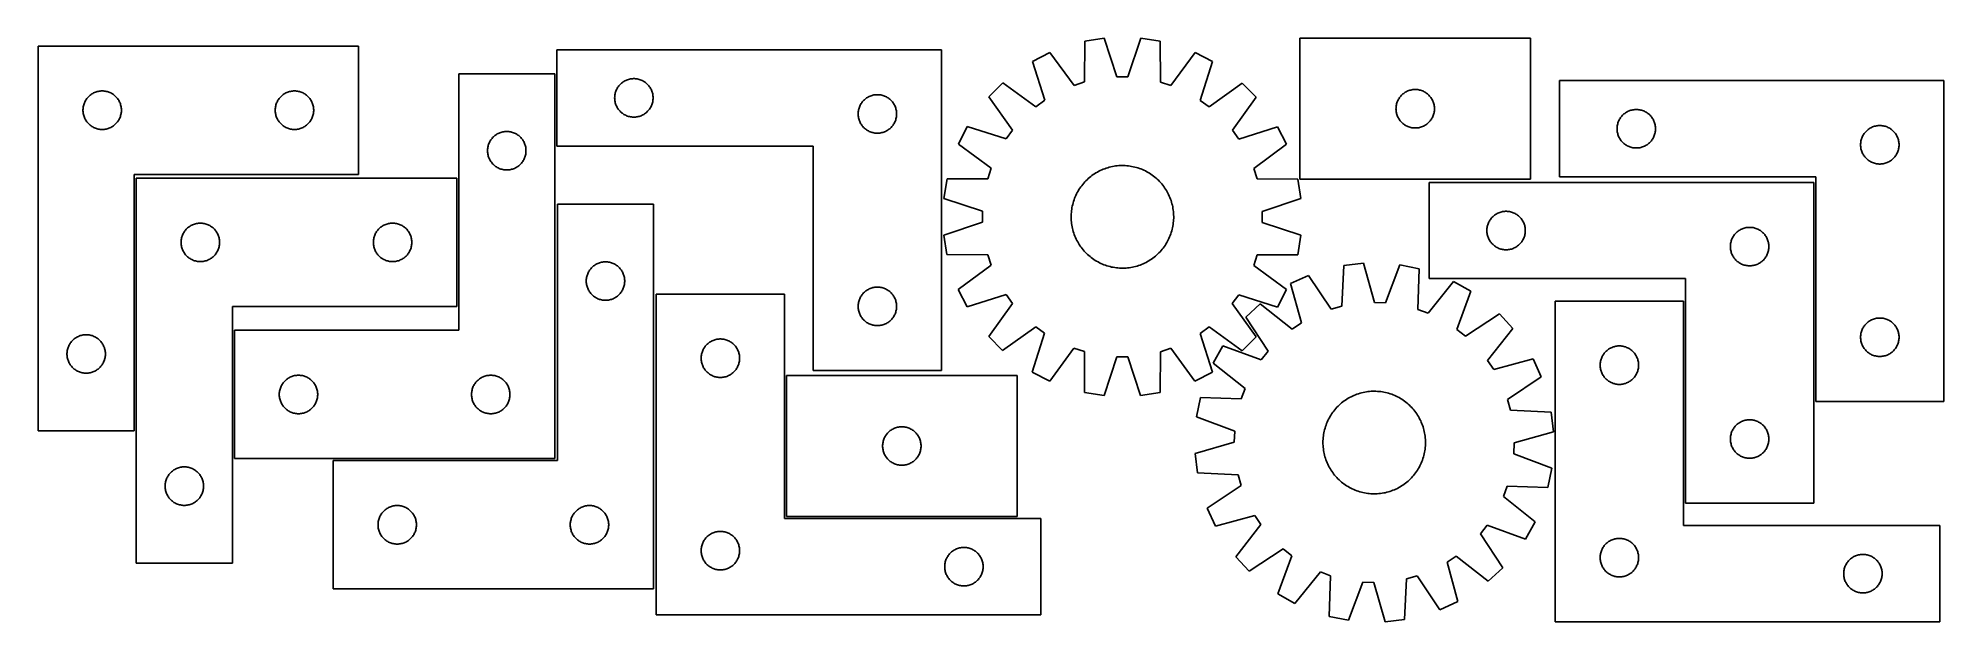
# Model space of a CAD drawing. Header units: millimetres. Extents: x 7 to 1493, y 7 to 461.
import ezdxf

# ---------------------------------------------------------------- set-up
doc = ezdxf.new("R2010")
doc.units = ezdxf.units.MM
doc.layers.add('CUT', color=7, linetype='CONTINUOUS', true_color=0x000000)

msp = doc.modelspace()

# ---------------------------------------------------------------- linework, layer by layer
at = {"layer": 'CUT'}
for p, q in [((838.327644, 461.471404), (823.129711, 459.072785)), ((848.293447, 431.310875), (838.327644, 461.471404)), ((866.866487, 461.455838), (856.867789, 431.306198)), ((882.061795, 459.040641), (866.866487, 461.455838)), ((1170.975339, 461.446568), (990.975339, 461.446568)), ((990.975339, 461.446568), (990.975339, 351.446568)), ((1170.975339, 351.446568), (1170.975339, 461.446568)), ((6.526449, 455.313255), (6.526449, 155.313255)), ((256.526449, 455.313255), (6.526449, 455.313255)), ((256.526449, 355.313255), (256.526449, 455.313255)), ((711.351589, 452.411413), (411.351589, 452.411413)), ((411.351589, 452.411413), (411.351589, 377.411413)), ((711.351589, 202.411413), (711.351589, 452.411413)), ((795.982847, 450.268602), (782.269968, 443.290959)), ((814.781005, 424.663836), (795.982847, 450.268602)), ((823.129711, 459.072785), (822.937135, 427.309006)), ((882.21972, 427.276671), (882.061795, 459.040641)), ((909.199037, 450.20685), (890.372959, 424.622606)), ((922.904297, 443.214253), (909.199037, 450.20685)), ((409.677581, 433.740754), (334.677581, 433.740754)), ((334.677581, 433.740754), (334.677581, 233.740754)), ((409.677581, 133.740754), (409.677581, 433.740754)), ((782.269968, 443.290959), (791.902365, 413.022301)), ((856.867789, 431.306198), (848.293447, 431.310875)), ((913.238886, 412.95612), (922.904297, 443.214253)), ((46.057287, 416.055538), (46.624167, 416.580234)), ((46.624167, 416.580234), (47.217307, 417.075052)), ((47.217307, 417.075052), (47.835133, 417.53868)), ((47.835133, 417.53868), (48.476006, 417.969889)), ((48.476006, 417.969889), (49.138228, 418.367534)), ((49.138228, 418.367534), (49.820042, 418.730562)), ((49.820042, 418.730562), (50.51964, 419.058009)), ((50.51964, 419.058009), (51.235168, 419.349008)), ((51.235168, 419.349008), (51.964727, 419.602786)), ((51.964727, 419.602786), (52.706382, 419.818671)), ((52.706382, 419.818671), (53.458168, 419.996091)), ((53.458168, 419.996091), (54.21809, 420.134574)), ((54.21809, 420.134574), (54.984134, 420.233753)), ((54.984134, 420.233753), (55.754268, 420.293367)), ((55.754268, 420.293367), (56.526449, 420.313255)), ((56.526449, 420.313255), (57.29863, 420.293367)), ((57.29863, 420.293367), (58.068764, 420.233753)), ((58.068764, 420.233753), (58.834808, 420.134574)), ((58.834808, 420.134574), (59.59473, 419.996091)), ((59.59473, 419.996091), (60.346516, 419.818671)), ((60.346516, 419.818671), (61.088172, 419.602786)), ((61.088172, 419.602786), (61.81773, 419.349008)), ((61.81773, 419.349008), (62.533258, 419.058009)), ((62.533258, 419.058009), (63.232856, 418.730562)), ((63.232856, 418.730562), (63.91467, 418.367534)), ((63.91467, 418.367534), (64.576892, 417.969889)), ((64.576892, 417.969889), (65.217766, 417.53868)), ((65.217766, 417.53868), (65.835591, 417.075052)), ((65.835591, 417.075052), (66.428731, 416.580234)), ((66.428731, 416.580234), (66.995611, 416.055538)), ((196.057287, 416.055538), (196.624167, 416.580234)), ((196.624167, 416.580234), (197.217307, 417.075052)), ((197.217307, 417.075052), (197.835133, 417.53868)), ((197.835133, 417.53868), (198.476006, 417.969889)), ((198.476006, 417.969889), (199.138228, 418.367534)), ((199.138228, 418.367534), (199.820042, 418.730562)), ((199.820042, 418.730562), (200.51964, 419.058009)), ((200.51964, 419.058009), (201.235168, 419.349008)), ((201.235168, 419.349008), (201.964727, 419.602786)), ((201.964727, 419.602786), (202.706382, 419.818671)), ((202.706382, 419.818671), (203.458168, 419.996091)), ((203.458168, 419.996091), (204.21809, 420.134574)), ((204.21809, 420.134574), (204.984134, 420.233753)), ((204.984134, 420.233753), (205.754268, 420.293367)), ((205.754268, 420.293367), (206.526449, 420.313255)), ((206.526449, 420.313255), (207.29863, 420.293367)), ((207.29863, 420.293367), (208.068764, 420.233753)), ((208.068764, 420.233753), (208.834808, 420.134574)), ((208.834808, 420.134574), (209.59473, 419.996091)), ((209.59473, 419.996091), (210.346516, 419.818671)), ((210.346516, 419.818671), (211.088172, 419.602786)), ((211.088172, 419.602786), (211.81773, 419.349008)), ((211.81773, 419.349008), (212.533258, 419.058009)), ((212.533258, 419.058009), (213.232856, 418.730562)), ((213.232856, 418.730562), (213.91467, 418.367534)), ((213.91467, 418.367534), (214.576892, 417.969889)), ((214.576892, 417.969889), (215.217766, 417.53868)), ((215.217766, 417.53868), (215.835591, 417.075052)), ((215.835591, 417.075052), (216.428731, 416.580234)), ((216.428731, 416.580234), (216.995611, 416.055538)), ((456.371477, 415.683594), (456.43109, 416.453727)), ((456.43109, 416.453727), (456.53027, 417.219771)), ((456.53027, 417.219771), (456.668753, 417.979694)), ((456.668753, 417.979694), (456.846173, 418.731479)), ((456.846173, 418.731479), (457.062058, 419.473135)), ((457.062058, 419.473135), (457.315836, 420.202694)), ((457.315836, 420.202694), (457.606835, 420.918221)), ((457.606835, 420.918221), (457.934282, 421.617819)), ((457.934282, 421.617819), (458.29731, 422.299634)), ((458.29731, 422.299634), (458.694955, 422.961855)), ((458.694955, 422.961855), (459.126164, 423.602729)), ((459.126164, 423.602729), (459.589791, 424.220555)), ((459.589791, 424.220555), (460.08461, 424.813694)), ((460.08461, 424.813694), (460.609306, 425.380575)), ((460.609306, 425.380575), (461.162488, 425.919693)), ((461.162488, 425.919693), (461.742691, 426.429619)), ((461.742691, 426.429619), (462.348374, 426.909001)), ((462.348374, 426.909001), (462.977933, 427.356568)), ((462.977933, 427.356568), (463.629697, 427.771132)), ((463.629697, 427.771132), (464.301937, 428.151594)), ((464.301937, 428.151594), (464.992873, 428.496946)), ((464.992873, 428.496946), (465.70067, 428.806272)), ((465.70067, 428.806272), (466.423453, 429.078751)), ((466.423453, 429.078751), (467.159304, 429.313661)), ((467.159304, 429.313661), (467.906272, 429.510378)), ((467.906272, 429.510378), (468.662377, 429.668382)), ((468.662377, 429.668382), (469.425613, 429.787253)), ((469.425613, 429.787253), (470.193957, 429.866675)), ((470.193957, 429.866675), (470.96537, 429.90644)), ((470.96537, 429.90644), (471.737807, 429.90644)), ((471.737807, 429.90644), (472.509221, 429.866675)), ((472.509221, 429.866675), (473.277564, 429.787253)), ((473.277564, 429.787253), (474.0408, 429.668382)), ((474.0408, 429.668382), (474.796905, 429.510378)), ((474.796905, 429.510378), (475.543873, 429.313661)), ((475.543873, 429.313661), (476.279724, 429.078751)), ((476.279724, 429.078751), (477.002507, 428.806272)), ((477.002507, 428.806272), (477.710304, 428.496946)), ((477.710304, 428.496946), (478.40124, 428.151594)), ((478.40124, 428.151594), (479.073481, 427.771132)), ((479.073481, 427.771132), (479.725244, 427.356568)), ((479.725244, 427.356568), (480.354803, 426.909001)), ((480.354803, 426.909001), (480.960486, 426.429619)), ((480.960486, 426.429619), (481.540689, 425.919693)), ((481.540689, 425.919693), (482.093871, 425.380575)), ((482.093871, 425.380575), (482.618568, 424.813694)), ((482.618568, 424.813694), (483.113386, 424.220555)), ((483.113386, 424.220555), (483.577014, 423.602729)), ((483.577014, 423.602729), (484.008222, 422.961855)), ((484.008222, 422.961855), (484.405867, 422.299634)), ((484.405867, 422.299634), (484.768895, 421.617819)), ((484.768895, 421.617819), (485.096342, 420.918221)), ((485.096342, 420.918221), (485.387341, 420.202694)), ((485.387341, 420.202694), (485.641119, 419.473135)), ((485.641119, 419.473135), (485.857004, 418.731479)), ((485.857004, 418.731479), (486.034424, 417.979694)), ((486.034424, 417.979694), (486.172907, 417.219771)), ((486.172907, 417.219771), (486.272087, 416.453727)), ((486.272087, 416.453727), (486.3317, 415.683594)), ((655.70067, 416.306272), (656.423453, 416.578751)), ((656.423453, 416.578751), (657.159304, 416.813661)), ((657.159304, 416.813661), (657.906272, 417.010378)), ((657.906272, 417.010378), (658.662377, 417.168382)), ((658.662377, 417.168382), (659.425613, 417.287253)), ((659.425613, 417.287253), (660.193957, 417.366675)), ((660.193957, 417.366675), (660.96537, 417.40644)), ((660.96537, 417.40644), (661.737807, 417.40644)), ((661.737807, 417.40644), (662.509221, 417.366675)), ((662.509221, 417.366675), (663.277564, 417.287253)), ((663.277564, 417.287253), (664.0408, 417.168382)), ((664.0408, 417.168382), (664.796905, 417.010378)), ((664.796905, 417.010378), (665.543873, 416.813661)), ((665.543873, 416.813661), (666.279724, 416.578751)), ((666.279724, 416.578751), (667.002507, 416.306272)), ((759.17241, 426.528841), (748.286897, 415.655196)), ((784.962828, 407.986212), (759.17241, 426.528841)), ((822.937135, 427.309006), (814.781005, 424.663836)), ((890.372959, 424.622606), (882.21972, 427.276671)), ((945.983556, 426.426948), (920.172926, 407.912464)), ((956.857201, 415.541435), (945.983556, 426.426948)), ((1069.213542, 415.75571), (1069.70836, 416.34885)), ((1069.70836, 416.34885), (1070.233056, 416.91573)), ((1070.233056, 416.91573), (1070.786239, 417.454849)), ((1070.786239, 417.454849), (1071.366441, 417.964775)), ((1071.366441, 417.964775), (1071.972125, 418.444157)), ((1071.972125, 418.444157), (1072.601683, 418.891723)), ((1072.601683, 418.891723), (1073.253447, 419.306287)), ((1073.253447, 419.306287), (1073.925688, 419.68675)), ((1073.925688, 419.68675), (1074.616623, 420.032102)), ((1074.616623, 420.032102), (1075.324421, 420.341428)), ((1075.324421, 420.341428), (1076.047203, 420.613906)), ((1076.047203, 420.613906), (1076.783054, 420.848816)), ((1076.783054, 420.848816), (1077.530023, 421.045534)), ((1077.530023, 421.045534), (1078.286128, 421.203537)), ((1078.286128, 421.203537), (1079.049364, 421.322408)), ((1079.049364, 421.322408), (1079.817707, 421.401831)), ((1079.817707, 421.401831), (1080.58912, 421.441595)), ((1080.58912, 421.441595), (1081.361558, 421.441595)), ((1081.361558, 421.441595), (1082.132971, 421.401831)), ((1082.132971, 421.401831), (1082.901314, 421.322408)), ((1082.901314, 421.322408), (1083.66455, 421.203537)), ((1083.66455, 421.203537), (1084.420655, 421.045534)), ((1084.420655, 421.045534), (1085.167624, 420.848816)), ((1085.167624, 420.848816), (1085.903475, 420.613906)), ((1085.903475, 420.613906), (1086.626257, 420.341428)), ((1086.626257, 420.341428), (1087.334055, 420.032102)), ((1087.334055, 420.032102), (1088.02499, 419.68675)), ((1088.02499, 419.68675), (1088.697231, 419.306287)), ((1088.697231, 419.306287), (1089.348995, 418.891723)), ((1089.348995, 418.891723), (1089.978553, 418.444157)), ((1089.978553, 418.444157), (1090.584237, 417.964775)), ((1090.584237, 417.964775), (1091.164439, 417.454849)), ((1091.164439, 417.454849), (1091.717622, 416.91573)), ((1091.717622, 416.91573), (1092.242318, 416.34885)), ((1092.242318, 416.34885), (1092.737136, 415.75571)), ((1493.448268, 428.352575), (1193.448268, 428.352575)), ((1193.448268, 428.352575), (1193.448268, 353.352575)), ((1493.448268, 178.352575), (1493.448268, 428.352575)), ((41.531422, 405.699474), (41.571186, 406.470887)), ((41.531422, 404.927037), (41.531422, 405.699474)), ((41.571186, 404.155623), (41.531422, 404.927037)), ((41.571186, 406.470887), (41.650609, 407.239231)), ((41.650609, 403.38728), (41.571186, 404.155623)), ((41.650609, 407.239231), (41.76948, 408.002467)), ((41.76948, 402.624044), (41.650609, 403.38728)), ((41.76948, 408.002467), (41.927483, 408.758571)), ((41.927483, 401.867939), (41.76948, 402.624044)), ((41.927483, 408.758571), (42.124201, 409.50554)), ((42.124201, 401.120971), (41.927483, 401.867939)), ((42.124201, 409.50554), (42.359111, 410.241391)), ((42.359111, 410.241391), (42.63159, 410.964174)), ((42.63159, 410.964174), (42.940915, 411.671971)), ((42.940915, 411.671971), (43.286267, 412.362906)), ((43.286267, 412.362906), (43.66673, 413.035147)), ((43.66673, 413.035147), (44.081294, 413.686911)), ((44.081294, 413.686911), (44.52886, 414.316469)), ((44.52886, 414.316469), (45.008242, 414.922153)), ((45.008242, 414.922153), (45.518169, 415.502355)), ((45.518169, 415.502355), (46.057287, 416.055538)), ((66.995611, 416.055538), (67.53473, 415.502355)), ((67.53473, 415.502355), (68.044656, 414.922153)), ((68.044656, 414.922153), (68.524038, 414.316469)), ((68.524038, 414.316469), (68.971604, 413.686911)), ((68.971604, 413.686911), (69.386168, 413.035147)), ((69.386168, 413.035147), (69.766631, 412.362906)), ((69.766631, 412.362906), (70.111983, 411.671971)), ((70.111983, 411.671971), (70.421309, 410.964174)), ((70.421309, 410.964174), (70.693787, 410.241391)), ((70.693787, 410.241391), (70.928697, 409.50554)), ((70.928697, 409.50554), (71.125415, 408.758571)), ((71.125415, 401.867939), (70.928697, 401.120971)), ((71.125415, 408.758571), (71.283418, 408.002467)), ((71.283418, 402.624044), (71.125415, 401.867939)), ((71.283418, 408.002467), (71.402289, 407.239231)), ((71.402289, 403.38728), (71.283418, 402.624044)), ((71.402289, 407.239231), (71.481712, 406.470887)), ((71.481712, 404.155623), (71.402289, 403.38728)), ((71.481712, 406.470887), (71.521476, 405.699474)), ((71.521476, 404.927037), (71.481712, 404.155623)), ((71.521476, 405.699474), (71.521476, 404.927037)), ((191.531422, 405.699474), (191.571186, 406.470887)), ((191.531422, 404.927037), (191.531422, 405.699474)), ((191.571186, 404.155623), (191.531422, 404.927037)), ((191.571186, 406.470887), (191.650609, 407.239231)), ((191.650609, 403.38728), (191.571186, 404.155623)), ((191.650609, 407.239231), (191.76948, 408.002467)), ((191.76948, 402.624044), (191.650609, 403.38728)), ((191.76948, 408.002467), (191.927483, 408.758571)), ((191.927483, 401.867939), (191.76948, 402.624044)), ((191.927483, 408.758571), (192.124201, 409.50554)), ((192.124201, 401.120971), (191.927483, 401.867939)), ((192.124201, 409.50554), (192.359111, 410.241391)), ((192.359111, 410.241391), (192.63159, 410.964174)), ((192.63159, 410.964174), (192.940915, 411.671971)), ((192.940915, 411.671971), (193.286267, 412.362906)), ((193.286267, 412.362906), (193.66673, 413.035147)), ((193.66673, 413.035147), (194.081294, 413.686911)), ((194.081294, 413.686911), (194.52886, 414.316469)), ((194.52886, 414.316469), (195.008242, 414.922153)), ((195.008242, 414.922153), (195.518169, 415.502355)), ((195.518169, 415.502355), (196.057287, 416.055538)), ((216.995611, 416.055538), (217.53473, 415.502355)), ((217.53473, 415.502355), (218.044656, 414.922153)), ((218.044656, 414.922153), (218.524038, 414.316469)), ((218.524038, 414.316469), (218.971604, 413.686911)), ((218.971604, 413.686911), (219.386168, 413.035147)), ((219.386168, 413.035147), (219.766631, 412.362906)), ((219.766631, 412.362906), (220.111983, 411.671971)), ((220.111983, 411.671971), (220.421309, 410.964174)), ((220.421309, 410.964174), (220.693787, 410.241391)), ((220.693787, 410.241391), (220.928697, 409.50554)), ((220.928697, 409.50554), (221.125415, 408.758571)), ((221.125415, 401.867939), (220.928697, 401.120971)), ((221.125415, 408.758571), (221.283418, 408.002467)), ((221.283418, 402.624044), (221.125415, 401.867939)), ((221.283418, 408.002467), (221.402289, 407.239231)), ((221.402289, 403.38728), (221.283418, 402.624044)), ((221.402289, 407.239231), (221.481712, 406.470887)), ((221.481712, 404.155623), (221.402289, 403.38728)), ((221.481712, 406.470887), (221.521476, 405.699474)), ((221.521476, 404.927037), (221.481712, 404.155623)), ((221.521476, 405.699474), (221.521476, 404.927037)), ((456.351589, 414.911413), (456.371477, 415.683594)), ((456.371477, 414.139231), (456.351589, 414.911413)), ((456.43109, 413.369098), (456.371477, 414.139231)), ((456.53027, 412.603054), (456.43109, 413.369098)), ((456.668753, 411.843132), (456.53027, 412.603054)), ((456.846173, 411.091346), (456.668753, 411.843132)), ((457.062058, 410.34969), (456.846173, 411.091346)), ((457.315836, 409.620131), (457.062058, 410.34969)), ((457.606835, 408.904604), (457.315836, 409.620131)), ((457.934282, 408.205006), (457.606835, 408.904604)), ((458.29731, 407.523192), (457.934282, 408.205006)), ((458.694955, 406.86097), (458.29731, 407.523192)), ((459.126164, 406.220096), (458.694955, 406.86097)), ((459.589791, 405.60227), (459.126164, 406.220096)), ((460.08461, 405.009131), (459.589791, 405.60227)), ((460.609306, 404.44225), (460.08461, 405.009131)), ((461.162488, 403.903132), (460.609306, 404.44225)), ((461.742691, 403.393206), (461.162488, 403.903132)), ((462.348374, 402.913824), (461.742691, 403.393206)), ((462.977933, 402.466257), (462.348374, 402.913824)), ((463.629697, 402.051693), (462.977933, 402.466257)), ((464.301937, 401.671231), (463.629697, 402.051693)), ((464.992873, 401.325879), (464.301937, 401.671231)), ((478.40124, 401.671231), (477.710304, 401.325879)), ((479.073481, 402.051693), (478.40124, 401.671231)), ((479.725244, 402.466257), (479.073481, 402.051693)), ((480.354803, 402.913824), (479.725244, 402.466257)), ((480.960486, 403.393206), (480.354803, 402.913824)), ((481.540689, 403.903132), (480.960486, 403.393206)), ((482.093871, 404.44225), (481.540689, 403.903132)), ((482.618568, 405.009131), (482.093871, 404.44225)), ((483.113386, 405.60227), (482.618568, 405.009131)), ((483.577014, 406.220096), (483.113386, 405.60227)), ((484.008222, 406.86097), (483.577014, 406.220096)), ((484.405867, 407.523192), (484.008222, 406.86097)), ((484.768895, 408.205006), (484.405867, 407.523192)), ((485.096342, 408.904604), (484.768895, 408.205006)), ((485.387341, 409.620131), (485.096342, 408.904604)), ((485.641119, 410.34969), (485.387341, 409.620131)), ((485.857004, 411.091346), (485.641119, 410.34969)), ((486.034424, 411.843132), (485.857004, 411.091346)), ((486.172907, 412.603054), (486.034424, 411.843132)), ((486.272087, 413.369098), (486.172907, 412.603054)), ((486.3317, 414.139231), (486.272087, 413.369098)), ((486.3317, 415.683594), (486.351589, 414.911413)), ((486.351589, 414.911413), (486.3317, 414.139231)), ((646.351589, 402.411413), (646.371477, 403.183594)), ((646.371477, 401.639231), (646.351589, 402.411413)), ((646.371477, 403.183594), (646.43109, 403.953727)), ((646.43109, 400.869098), (646.371477, 401.639231)), ((646.43109, 403.953727), (646.53027, 404.719771)), ((646.53027, 404.719771), (646.668753, 405.479694)), ((646.668753, 405.479694), (646.846173, 406.231479)), ((646.846173, 406.231479), (647.062058, 406.973135)), ((647.062058, 406.973135), (647.315836, 407.702694)), ((647.315836, 407.702694), (647.606835, 408.418221)), ((647.606835, 408.418221), (647.934282, 409.117819)), ((647.934282, 409.117819), (648.29731, 409.799634)), ((648.29731, 409.799634), (648.694955, 410.461855)), ((648.694955, 410.461855), (649.126164, 411.102729)), ((649.126164, 411.102729), (649.589791, 411.720555)), ((649.589791, 411.720555), (650.08461, 412.313694)), ((650.08461, 412.313694), (650.609306, 412.880575)), ((650.609306, 412.880575), (651.162488, 413.419693)), ((651.162488, 413.419693), (651.742691, 413.929619)), ((651.742691, 413.929619), (652.348374, 414.409001)), ((652.348374, 414.409001), (652.977933, 414.856568)), ((652.977933, 414.856568), (653.629697, 415.271132)), ((653.629697, 415.271132), (654.301937, 415.651594)), ((654.301937, 415.651594), (654.992873, 415.996946)), ((654.992873, 415.996946), (655.70067, 416.306272)), ((667.002507, 416.306272), (667.710304, 415.996946)), ((667.710304, 415.996946), (668.40124, 415.651594)), ((668.40124, 415.651594), (669.073481, 415.271132)), ((669.073481, 415.271132), (669.725244, 414.856568)), ((669.725244, 414.856568), (670.354803, 414.409001)), ((670.354803, 414.409001), (670.960486, 413.929619)), ((670.960486, 413.929619), (671.540689, 413.419693)), ((671.540689, 413.419693), (672.093871, 412.880575)), ((672.093871, 412.880575), (672.618568, 412.313694)), ((672.618568, 412.313694), (673.113386, 411.720555)), ((673.113386, 411.720555), (673.577014, 411.102729)), ((673.577014, 411.102729), (674.008222, 410.461855)), ((674.008222, 410.461855), (674.405867, 409.799634)), ((674.405867, 409.799634), (674.768895, 409.117819)), ((674.768895, 409.117819), (675.096342, 408.418221)), ((675.096342, 408.418221), (675.387341, 407.702694)), ((675.387341, 407.702694), (675.641119, 406.973135)), ((675.641119, 406.973135), (675.857004, 406.231479)), ((675.857004, 406.231479), (676.034424, 405.479694)), ((676.034424, 405.479694), (676.172907, 404.719771)), ((676.172907, 404.719771), (676.272087, 403.953727)), ((676.272087, 403.953727), (676.3317, 403.183594)), ((676.3317, 401.639231), (676.272087, 400.869098)), ((676.3317, 403.183594), (676.351589, 402.411413)), ((676.351589, 402.411413), (676.3317, 401.639231)), ((748.286897, 415.655196), (766.80138, 389.844566)), ((791.902365, 413.022301), (784.962828, 407.986212)), ((920.172926, 407.912464), (913.238886, 412.95612)), ((938.314573, 389.751017), (956.857201, 415.541435)), ((1065.975339, 406.446568), (1065.995228, 407.218749)), ((1065.995228, 405.674387), (1065.975339, 406.446568)), ((1065.995228, 407.218749), (1066.054841, 407.988883)), ((1066.054841, 404.904253), (1065.995228, 405.674387)), ((1066.054841, 407.988883), (1066.154021, 408.754927)), ((1066.154021, 404.138209), (1066.054841, 404.904253)), ((1066.154021, 408.754927), (1066.292504, 409.514849)), ((1066.292504, 403.378287), (1066.154021, 404.138209)), ((1066.292504, 409.514849), (1066.469923, 410.266635)), ((1066.469923, 402.626501), (1066.292504, 403.378287)), ((1066.469923, 410.266635), (1066.685808, 411.008291)), ((1066.685808, 401.884846), (1066.469923, 402.626501)), ((1066.685808, 411.008291), (1066.939587, 411.737849)), ((1066.939587, 401.155287), (1066.685808, 401.884846)), ((1066.939587, 411.737849), (1067.230585, 412.453377)), ((1067.230585, 412.453377), (1067.558033, 413.152975)), ((1067.558033, 413.152975), (1067.92106, 413.834789)), ((1067.92106, 413.834789), (1068.318706, 414.497011)), ((1068.318706, 414.497011), (1068.749914, 415.137885)), ((1068.749914, 415.137885), (1069.213542, 415.75571)), ((1092.737136, 415.75571), (1093.200764, 415.137885)), ((1093.200764, 415.137885), (1093.631972, 414.497011)), ((1093.631972, 414.497011), (1094.029618, 413.834789)), ((1094.029618, 413.834789), (1094.392645, 413.152975)), ((1094.392645, 413.152975), (1094.720093, 412.453377)), ((1094.720093, 412.453377), (1095.011091, 411.737849)), ((1095.011091, 411.737849), (1095.26487, 411.008291)), ((1095.26487, 401.884846), (1095.011091, 401.155287)), ((1095.26487, 411.008291), (1095.480755, 410.266635)), ((1095.480755, 402.626501), (1095.26487, 401.884846)), ((1095.480755, 410.266635), (1095.658174, 409.514849)), ((1095.658174, 403.378287), (1095.480755, 402.626501)), ((1095.658174, 409.514849), (1095.796657, 408.754927)), ((1095.796657, 404.138209), (1095.658174, 403.378287)), ((1095.796657, 408.754927), (1095.895837, 407.988883)), ((1095.895837, 404.904253), (1095.796657, 404.138209)), ((1095.895837, 407.988883), (1095.95545, 407.218749)), ((1095.95545, 405.674387), (1095.895837, 404.904253)), ((1095.95545, 407.218749), (1095.975339, 406.446568)), ((1095.975339, 406.446568), (1095.95545, 405.674387)), ((1242.705985, 401.321737), (1243.259168, 401.860855)), ((1243.259168, 401.860855), (1243.839371, 402.370781)), ((1243.839371, 402.370781), (1244.445054, 402.850163)), ((1244.445054, 402.850163), (1245.074612, 403.29773)), ((1245.074612, 403.29773), (1245.726376, 403.712294)), ((1245.726376, 403.712294), (1246.398617, 404.092757)), ((1246.398617, 404.092757), (1247.089552, 404.438109)), ((1247.089552, 404.438109), (1247.79735, 404.747434)), ((1247.79735, 404.747434), (1248.520133, 405.019913)), ((1248.520133, 405.019913), (1249.255984, 405.254823)), ((1249.255984, 405.254823), (1250.002952, 405.45154)), ((1250.002952, 405.45154), (1250.759057, 405.609544)), ((1250.759057, 405.609544), (1251.522293, 405.728415)), ((1251.522293, 405.728415), (1252.290636, 405.807838)), ((1252.290636, 405.807838), (1253.06205, 405.847602)), ((1253.06205, 405.847602), (1253.834487, 405.847602)), ((1253.834487, 405.847602), (1254.6059, 405.807838)), ((1254.6059, 405.807838), (1255.374244, 405.728415)), ((1255.374244, 405.728415), (1256.13748, 405.609544)), ((1256.13748, 405.609544), (1256.893584, 405.45154)), ((1256.893584, 405.45154), (1257.640553, 405.254823)), ((1257.640553, 405.254823), (1258.376404, 405.019913)), ((1258.376404, 405.019913), (1259.099187, 404.747434)), ((1259.099187, 404.747434), (1259.806984, 404.438109)), ((1259.806984, 404.438109), (1260.497919, 404.092757)), ((1260.497919, 404.092757), (1261.17016, 403.712294)), ((1261.17016, 403.712294), (1261.821924, 403.29773)), ((1261.821924, 403.29773), (1262.451482, 402.850163)), ((1262.451482, 402.850163), (1263.057166, 402.370781)), ((1263.057166, 402.370781), (1263.637368, 401.860855)), ((1263.637368, 401.860855), (1264.190551, 401.321737)), ((42.359111, 400.38512), (42.124201, 401.120971)), ((42.63159, 399.662337), (42.359111, 400.38512)), ((42.940915, 398.954539), (42.63159, 399.662337)), ((43.286267, 398.263604), (42.940915, 398.954539)), ((43.66673, 397.591363), (43.286267, 398.263604)), ((44.081294, 396.939599), (43.66673, 397.591363)), ((44.52886, 396.310041), (44.081294, 396.939599)), ((45.008242, 395.704358), (44.52886, 396.310041)), ((45.518169, 395.124155), (45.008242, 395.704358)), ((46.057287, 394.570972), (45.518169, 395.124155)), ((46.624167, 394.046276), (46.057287, 394.570972)), ((47.217307, 393.551458), (46.624167, 394.046276)), ((47.835133, 393.08783), (47.217307, 393.551458)), ((48.476006, 392.656622), (47.835133, 393.08783)), ((49.138228, 392.258977), (48.476006, 392.656622)), ((49.820042, 391.895949), (49.138228, 392.258977)), ((50.51964, 391.568502), (49.820042, 391.895949)), ((51.235168, 391.277503), (50.51964, 391.568502)), ((51.964727, 391.023725), (51.235168, 391.277503)), ((52.706382, 390.807839), (51.964727, 391.023725)), ((53.458168, 390.63042), (52.706382, 390.807839)), ((54.21809, 390.491937), (53.458168, 390.63042)), ((54.984134, 390.392757), (54.21809, 390.491937)), ((55.754268, 390.333144), (54.984134, 390.392757)), ((56.526449, 390.313255), (55.754268, 390.333144)), ((57.29863, 390.333144), (56.526449, 390.313255)), ((58.068764, 390.392757), (57.29863, 390.333144)), ((58.834808, 390.491937), (58.068764, 390.392757)), ((59.59473, 390.63042), (58.834808, 390.491937)), ((60.346516, 390.807839), (59.59473, 390.63042)), ((61.088172, 391.023725), (60.346516, 390.807839)), ((61.81773, 391.277503), (61.088172, 391.023725)), ((62.533258, 391.568502), (61.81773, 391.277503)), ((63.232856, 391.895949), (62.533258, 391.568502)), ((63.91467, 392.258977), (63.232856, 391.895949)), ((64.576892, 392.656622), (63.91467, 392.258977)), ((65.217766, 393.08783), (64.576892, 392.656622)), ((65.835591, 393.551458), (65.217766, 393.08783)), ((66.428731, 394.046276), (65.835591, 393.551458)), ((66.995611, 394.570972), (66.428731, 394.046276)), ((67.53473, 395.124155), (66.995611, 394.570972)), ((68.044656, 395.704358), (67.53473, 395.124155)), ((68.524038, 396.310041), (68.044656, 395.704358)), ((68.971604, 396.939599), (68.524038, 396.310041)), ((69.386168, 397.591363), (68.971604, 396.939599)), ((69.766631, 398.263604), (69.386168, 397.591363)), ((70.111983, 398.954539), (69.766631, 398.263604)), ((70.421309, 399.662337), (70.111983, 398.954539)), ((70.693787, 400.38512), (70.421309, 399.662337)), ((70.928697, 401.120971), (70.693787, 400.38512)), ((192.359111, 400.38512), (192.124201, 401.120971)), ((192.63159, 399.662337), (192.359111, 400.38512)), ((192.940915, 398.954539), (192.63159, 399.662337)), ((193.286267, 398.263604), (192.940915, 398.954539)), ((193.66673, 397.591363), (193.286267, 398.263604)), ((194.081294, 396.939599), (193.66673, 397.591363)), ((194.52886, 396.310041), (194.081294, 396.939599)), ((195.008242, 395.704358), (194.52886, 396.310041)), ((195.518169, 395.124155), (195.008242, 395.704358)), ((196.057287, 394.570972), (195.518169, 395.124155)), ((196.624167, 394.046276), (196.057287, 394.570972)), ((197.217307, 393.551458), (196.624167, 394.046276)), ((197.835133, 393.08783), (197.217307, 393.551458)), ((198.476006, 392.656622), (197.835133, 393.08783)), ((199.138228, 392.258977), (198.476006, 392.656622)), ((199.820042, 391.895949), (199.138228, 392.258977)), ((200.51964, 391.568502), (199.820042, 391.895949)), ((201.235168, 391.277503), (200.51964, 391.568502)), ((201.964727, 391.023725), (201.235168, 391.277503)), ((202.706382, 390.807839), (201.964727, 391.023725)), ((203.458168, 390.63042), (202.706382, 390.807839)), ((204.21809, 390.491937), (203.458168, 390.63042)), ((204.984134, 390.392757), (204.21809, 390.491937)), ((205.754268, 390.333144), (204.984134, 390.392757)), ((206.526449, 390.313255), (205.754268, 390.333144)), ((207.29863, 390.333144), (206.526449, 390.313255)), ((208.068764, 390.392757), (207.29863, 390.333144)), ((208.834808, 390.491937), (208.068764, 390.392757)), ((209.59473, 390.63042), (208.834808, 390.491937)), ((210.346516, 390.807839), (209.59473, 390.63042)), ((211.088172, 391.023725), (210.346516, 390.807839)), ((211.81773, 391.277503), (211.088172, 391.023725)), ((212.533258, 391.568502), (211.81773, 391.277503)), ((213.232856, 391.895949), (212.533258, 391.568502)), ((213.91467, 392.258977), (213.232856, 391.895949)), ((214.576892, 392.656622), (213.91467, 392.258977)), ((215.217766, 393.08783), (214.576892, 392.656622)), ((215.835591, 393.551458), (215.217766, 393.08783)), ((216.428731, 394.046276), (215.835591, 393.551458)), ((216.995611, 394.570972), (216.428731, 394.046276)), ((217.53473, 395.124155), (216.995611, 394.570972)), ((218.044656, 395.704358), (217.53473, 395.124155)), ((218.524038, 396.310041), (218.044656, 395.704358)), ((218.971604, 396.939599), (218.524038, 396.310041)), ((219.386168, 397.591363), (218.971604, 396.939599)), ((219.766631, 398.263604), (219.386168, 397.591363)), ((220.111983, 398.954539), (219.766631, 398.263604)), ((220.421309, 399.662337), (220.111983, 398.954539)), ((220.693787, 400.38512), (220.421309, 399.662337)), ((220.928697, 401.120971), (220.693787, 400.38512)), ((364.127138, 386.397387), (364.78936, 386.795032)), ((364.78936, 386.795032), (365.471174, 387.15806)), ((365.471174, 387.15806), (366.170773, 387.485507)), ((366.170773, 387.485507), (366.8863, 387.776506)), ((366.8863, 387.776506), (367.615859, 388.030284)), ((367.615859, 388.030284), (368.357515, 388.246169)), ((368.357515, 388.246169), (369.1093, 388.423589)), ((369.1093, 388.423589), (369.869223, 388.562072)), ((369.869223, 388.562072), (370.635266, 388.661252)), ((370.635266, 388.661252), (371.4054, 388.720865)), ((371.4054, 388.720865), (372.177581, 388.740754)), ((372.177581, 388.740754), (372.949763, 388.720865)), ((372.949763, 388.720865), (373.719896, 388.661252)), ((373.719896, 388.661252), (374.48594, 388.562072)), ((374.48594, 388.562072), (375.245862, 388.423589)), ((375.245862, 388.423589), (375.997648, 388.246169)), ((375.997648, 388.246169), (376.739304, 388.030284)), ((376.739304, 388.030284), (377.468863, 387.776506)), ((377.468863, 387.776506), (378.18439, 387.485507)), ((378.18439, 387.485507), (378.883988, 387.15806)), ((378.883988, 387.15806), (379.565802, 386.795032)), ((379.565802, 386.795032), (380.228024, 386.397387)), ((465.70067, 401.016553), (464.992873, 401.325879)), ((466.423453, 400.744074), (465.70067, 401.016553)), ((467.159304, 400.509164), (466.423453, 400.744074)), ((467.906272, 400.312447), (467.159304, 400.509164)), ((468.662377, 400.154443), (467.906272, 400.312447)), ((469.425613, 400.035572), (468.662377, 400.154443)), ((470.193957, 399.95615), (469.425613, 400.035572)), ((470.96537, 399.916386), (470.193957, 399.95615)), ((471.737807, 399.916386), (470.96537, 399.916386)), ((472.509221, 399.95615), (471.737807, 399.916386)), ((473.277564, 400.035572), (472.509221, 399.95615)), ((474.0408, 400.154443), (473.277564, 400.035572)), ((474.796905, 400.312447), (474.0408, 400.154443)), ((475.543873, 400.509164), (474.796905, 400.312447)), ((476.279724, 400.744074), (475.543873, 400.509164)), ((477.002507, 401.016553), (476.279724, 400.744074)), ((477.710304, 401.325879), (477.002507, 401.016553)), ((646.53027, 400.103054), (646.43109, 400.869098)), ((646.668753, 399.343132), (646.53027, 400.103054)), ((646.846173, 398.591346), (646.668753, 399.343132)), ((647.062058, 397.84969), (646.846173, 398.591346)), ((647.315836, 397.120131), (647.062058, 397.84969)), ((647.606835, 396.404604), (647.315836, 397.120131)), ((647.934282, 395.705006), (647.606835, 396.404604)), ((648.29731, 395.023192), (647.934282, 395.705006)), ((648.694955, 394.36097), (648.29731, 395.023192)), ((649.126164, 393.720096), (648.694955, 394.36097)), ((649.589791, 393.10227), (649.126164, 393.720096)), ((650.08461, 392.509131), (649.589791, 393.10227)), ((650.609306, 391.94225), (650.08461, 392.509131)), ((651.162488, 391.403132), (650.609306, 391.94225)), ((651.742691, 390.893206), (651.162488, 391.403132)), ((652.348374, 390.413824), (651.742691, 390.893206)), ((652.977933, 389.966257), (652.348374, 390.413824)), ((653.629697, 389.551693), (652.977933, 389.966257)), ((654.301937, 389.171231), (653.629697, 389.551693)), ((654.992873, 388.825879), (654.301937, 389.171231)), ((655.70067, 388.516553), (654.992873, 388.825879)), ((656.423453, 388.244074), (655.70067, 388.516553)), ((657.159304, 388.009164), (656.423453, 388.244074)), ((657.906272, 387.812447), (657.159304, 388.009164)), ((658.662377, 387.654443), (657.906272, 387.812447)), ((659.425613, 387.535572), (658.662377, 387.654443)), ((660.193957, 387.45615), (659.425613, 387.535572)), ((660.96537, 387.416386), (660.193957, 387.45615)), ((661.737807, 387.416386), (660.96537, 387.416386)), ((662.509221, 387.45615), (661.737807, 387.416386)), ((663.277564, 387.535572), (662.509221, 387.45615)), ((664.0408, 387.654443), (663.277564, 387.535572)), ((664.796905, 387.812447), (664.0408, 387.654443)), ((665.543873, 388.009164), (664.796905, 387.812447)), ((666.279724, 388.244074), (665.543873, 388.009164)), ((667.002507, 388.516553), (666.279724, 388.244074)), ((667.710304, 388.825879), (667.002507, 388.516553)), ((668.40124, 389.171231), (667.710304, 388.825879)), ((669.073481, 389.551693), (668.40124, 389.171231)), ((669.725244, 389.966257), (669.073481, 389.551693)), ((670.354803, 390.413824), (669.725244, 389.966257)), ((670.960486, 390.893206), (670.354803, 390.413824)), ((671.540689, 391.403132), (670.960486, 390.893206)), ((672.093871, 391.94225), (671.540689, 391.403132)), ((672.618568, 392.509131), (672.093871, 391.94225)), ((673.113386, 393.10227), (672.618568, 392.509131)), ((673.577014, 393.720096), (673.113386, 393.10227)), ((674.008222, 394.36097), (673.577014, 393.720096)), ((674.405867, 395.023192), (674.008222, 394.36097)), ((674.768895, 395.705006), (674.405867, 395.023192)), ((675.096342, 396.404604), (674.768895, 395.705006)), ((675.387341, 397.120131), (675.096342, 396.404604)), ((675.641119, 397.84969), (675.387341, 397.120131)), ((675.857004, 398.591346), (675.641119, 397.84969)), ((676.034424, 399.343132), (675.857004, 398.591346)), ((676.172907, 400.103054), (676.034424, 399.343132)), ((676.272087, 400.869098), (676.172907, 400.103054)), ((731.499592, 392.575937), (724.506995, 378.870677)), ((761.757725, 382.910526), (731.499592, 392.575937)), ((766.80138, 389.844566), (761.757725, 382.910526)), ((943.350661, 382.811479), (938.314573, 389.751017)), ((973.619319, 392.443876), (943.350661, 382.811479)), ((980.596962, 378.730997), (973.619319, 392.443876)), ((1067.230585, 400.439759), (1066.939587, 401.155287)), ((1067.558033, 399.740161), (1067.230585, 400.439759)), ((1067.92106, 399.058347), (1067.558033, 399.740161)), ((1068.318706, 398.396125), (1067.92106, 399.058347)), ((1068.749914, 397.755252), (1068.318706, 398.396125)), ((1069.213542, 397.137426), (1068.749914, 397.755252)), ((1069.70836, 396.544286), (1069.213542, 397.137426)), ((1070.233056, 395.977406), (1069.70836, 396.544286)), ((1070.786239, 395.438288), (1070.233056, 395.977406)), ((1071.366441, 394.928361), (1070.786239, 395.438288)), ((1071.972125, 394.448979), (1071.366441, 394.928361)), ((1072.601683, 394.001413), (1071.972125, 394.448979)), ((1073.253447, 393.586849), (1072.601683, 394.001413)), ((1073.925688, 393.206386), (1073.253447, 393.586849)), ((1074.616623, 392.861034), (1073.925688, 393.206386)), ((1075.324421, 392.551709), (1074.616623, 392.861034)), ((1076.047203, 392.27923), (1075.324421, 392.551709)), ((1076.783054, 392.04432), (1076.047203, 392.27923)), ((1077.530023, 391.847602), (1076.783054, 392.04432)), ((1078.286128, 391.689599), (1077.530023, 391.847602)), ((1079.049364, 391.570728), (1078.286128, 391.689599)), ((1079.817707, 391.491305), (1079.049364, 391.570728)), ((1080.58912, 391.451541), (1079.817707, 391.491305)), ((1081.361558, 391.451541), (1080.58912, 391.451541)), ((1082.132971, 391.491305), (1081.361558, 391.451541)), ((1082.901314, 391.570728), (1082.132971, 391.491305)), ((1083.66455, 391.689599), (1082.901314, 391.570728)), ((1084.420655, 391.847602), (1083.66455, 391.689599)), ((1085.167624, 392.04432), (1084.420655, 391.847602)), ((1085.903475, 392.27923), (1085.167624, 392.04432)), ((1086.626257, 392.551709), (1085.903475, 392.27923)), ((1087.334055, 392.861034), (1086.626257, 392.551709)), ((1088.02499, 393.206386), (1087.334055, 392.861034)), ((1088.697231, 393.586849), (1088.02499, 393.206386)), ((1089.348995, 394.001413), (1088.697231, 393.586849)), ((1089.978553, 394.448979), (1089.348995, 394.001413)), ((1090.584237, 394.928361), (1089.978553, 394.448979)), ((1091.164439, 395.438288), (1090.584237, 394.928361)), ((1091.717622, 395.977406), (1091.164439, 395.438288)), ((1092.242318, 396.544286), (1091.717622, 395.977406)), ((1092.737136, 397.137426), (1092.242318, 396.544286)), ((1093.200764, 397.755252), (1092.737136, 397.137426)), ((1093.631972, 398.396125), (1093.200764, 397.755252)), ((1094.029618, 399.058347), (1093.631972, 398.396125)), ((1094.392645, 399.740161), (1094.029618, 399.058347)), ((1094.720093, 400.439759), (1094.392645, 399.740161)), ((1095.011091, 401.155287), (1094.720093, 400.439759)), ((1238.448268, 390.852575), (1238.468157, 391.624756)), ((1238.468157, 390.080393), (1238.448268, 390.852575)), ((1238.468157, 391.624756), (1238.52777, 392.39489)), ((1238.52777, 389.31026), (1238.468157, 390.080393)), ((1238.52777, 392.39489), (1238.62695, 393.160933)), ((1238.62695, 388.544216), (1238.52777, 389.31026)), ((1238.62695, 393.160933), (1238.765433, 393.920856)), ((1238.765433, 387.784294), (1238.62695, 388.544216)), ((1238.765433, 393.920856), (1238.942852, 394.672641)), ((1238.942852, 387.032508), (1238.765433, 387.784294)), ((1238.942852, 394.672641), (1239.158738, 395.414297)), ((1239.158738, 386.290852), (1238.942852, 387.032508)), ((1239.158738, 395.414297), (1239.412516, 396.143856)), ((1239.412516, 396.143856), (1239.703515, 396.859383)), ((1239.703515, 396.859383), (1240.030962, 397.558982)), ((1240.030962, 397.558982), (1240.39399, 398.240796)), ((1240.39399, 398.240796), (1240.791635, 398.903018)), ((1240.791635, 398.903018), (1241.222843, 399.543891)), ((1241.222843, 399.543891), (1241.686471, 400.161717)), ((1241.686471, 400.161717), (1242.181289, 400.754856)), ((1242.181289, 400.754856), (1242.705985, 401.321737)), ((1264.190551, 401.321737), (1264.715247, 400.754856)), ((1264.715247, 400.754856), (1265.210065, 400.161717)), ((1265.210065, 400.161717), (1265.673693, 399.543891)), ((1265.673693, 399.543891), (1266.104902, 398.903018)), ((1266.104902, 398.903018), (1266.502547, 398.240796)), ((1266.502547, 398.240796), (1266.865575, 397.558982)), ((1266.865575, 397.558982), (1267.193022, 396.859383)), ((1267.193022, 396.859383), (1267.484021, 396.143856)), ((1267.484021, 396.143856), (1267.737799, 395.414297)), ((1267.737799, 395.414297), (1267.953684, 394.672641)), ((1267.953684, 387.032508), (1267.737799, 386.290852)), ((1267.953684, 394.672641), (1268.131104, 393.920856)), ((1268.131104, 387.784294), (1267.953684, 387.032508)), ((1268.131104, 393.920856), (1268.269587, 393.160933)), ((1268.269587, 388.544216), (1268.131104, 387.784294)), ((1268.269587, 393.160933), (1268.368766, 392.39489)), ((1268.368766, 389.31026), (1268.269587, 388.544216)), ((1268.368766, 392.39489), (1268.42838, 391.624756)), ((1268.42838, 390.080393), (1268.368766, 389.31026)), ((1268.42838, 391.624756), (1268.448268, 390.852575)), ((1268.448268, 390.852575), (1268.42838, 390.080393)), ((1430.791635, 386.403018), (1431.222843, 387.043891)), ((1431.222843, 387.043891), (1431.686471, 387.661717)), ((1431.686471, 387.661717), (1432.181289, 388.254856)), ((1432.181289, 388.254856), (1432.705985, 388.821737)), ((1432.705985, 388.821737), (1433.259168, 389.360855)), ((1433.259168, 389.360855), (1433.839371, 389.870781)), ((1433.839371, 389.870781), (1434.445054, 390.350163)), ((1434.445054, 390.350163), (1435.074612, 390.79773)), ((1435.074612, 390.79773), (1435.726376, 391.212294)), ((1435.726376, 391.212294), (1436.398617, 391.592757)), ((1436.398617, 391.592757), (1437.089552, 391.938109)), ((1437.089552, 391.938109), (1437.79735, 392.247434)), ((1437.79735, 392.247434), (1438.520133, 392.519913)), ((1438.520133, 392.519913), (1439.255984, 392.754823)), ((1439.255984, 392.754823), (1440.002952, 392.95154)), ((1440.002952, 392.95154), (1440.759057, 393.109544)), ((1440.759057, 393.109544), (1441.522293, 393.228415)), ((1441.522293, 393.228415), (1442.290636, 393.307838)), ((1442.290636, 393.307838), (1443.06205, 393.347602)), ((1443.06205, 393.347602), (1443.834487, 393.347602)), ((1443.834487, 393.347602), (1444.6059, 393.307838)), ((1444.6059, 393.307838), (1445.374244, 393.228415)), ((1445.374244, 393.228415), (1446.13748, 393.109544)), ((1446.13748, 393.109544), (1446.893584, 392.95154)), ((1446.893584, 392.95154), (1447.640553, 392.754823)), ((1447.640553, 392.754823), (1448.376404, 392.519913)), ((1448.376404, 392.519913), (1449.099187, 392.247434)), ((1449.099187, 392.247434), (1449.806984, 391.938109)), ((1449.806984, 391.938109), (1450.497919, 391.592757)), ((1450.497919, 391.592757), (1451.17016, 391.212294)), ((1451.17016, 391.212294), (1451.821924, 390.79773)), ((1451.821924, 390.79773), (1452.451482, 390.350163)), ((1452.451482, 390.350163), (1453.057166, 389.870781)), ((1453.057166, 389.870781), (1453.637368, 389.360855)), ((1453.637368, 389.360855), (1454.190551, 388.821737)), ((1454.190551, 388.821737), (1454.715247, 388.254856)), ((1454.715247, 388.254856), (1455.210065, 387.661717)), ((1455.210065, 387.661717), (1455.673693, 387.043891)), ((1455.673693, 387.043891), (1456.104902, 386.403018)), ((357.182554, 374.126972), (357.222318, 374.898386)), ((357.182554, 373.354535), (357.182554, 374.126972)), ((357.222318, 372.583122), (357.182554, 373.354535)), ((357.222318, 374.898386), (357.301741, 375.666729)), ((357.301741, 371.814778), (357.222318, 372.583122)), ((357.301741, 375.666729), (357.420612, 376.429965)), ((357.420612, 371.051542), (357.301741, 371.814778)), ((357.420612, 376.429965), (357.578616, 377.18607)), ((357.578616, 377.18607), (357.775333, 377.933038)), ((357.775333, 377.933038), (358.010243, 378.668889)), ((358.010243, 378.668889), (358.282722, 379.391672)), ((358.282722, 379.391672), (358.592047, 380.099469)), ((358.592047, 380.099469), (358.937399, 380.790405)), ((358.937399, 380.790405), (359.317862, 381.462646)), ((359.317862, 381.462646), (359.732426, 382.114409)), ((359.732426, 382.114409), (360.179993, 382.743968)), ((360.179993, 382.743968), (360.659375, 383.349651)), ((360.659375, 383.349651), (361.169301, 383.929854)), ((361.169301, 383.929854), (361.708419, 384.483036)), ((361.708419, 384.483036), (362.2753, 385.007733)), ((362.2753, 385.007733), (362.868439, 385.502551)), ((362.868439, 385.502551), (363.486265, 385.966179)), ((363.486265, 385.966179), (364.127138, 386.397387)), ((380.228024, 386.397387), (380.868898, 385.966179)), ((380.868898, 385.966179), (381.486724, 385.502551)), ((381.486724, 385.502551), (382.079863, 385.007733)), ((382.079863, 385.007733), (382.646744, 384.483036)), ((382.646744, 384.483036), (383.185862, 383.929854)), ((383.185862, 383.929854), (383.695788, 383.349651)), ((383.695788, 383.349651), (384.17517, 382.743968)), ((384.17517, 382.743968), (384.622737, 382.114409)), ((384.622737, 382.114409), (385.037301, 381.462646)), ((385.037301, 381.462646), (385.417763, 380.790405)), ((385.417763, 380.790405), (385.763115, 380.099469)), ((385.763115, 380.099469), (386.072441, 379.391672)), ((386.072441, 379.391672), (386.34492, 378.668889)), ((386.34492, 378.668889), (386.579829, 377.933038)), ((386.579829, 377.933038), (386.776547, 377.18607)), ((386.776547, 377.18607), (386.934551, 376.429965)), ((386.934551, 376.429965), (387.053421, 375.666729)), ((387.053421, 371.814778), (386.934551, 371.051542)), ((387.053421, 375.666729), (387.132844, 374.898386)), ((387.132844, 372.583122), (387.053421, 371.814778)), ((387.132844, 374.898386), (387.172608, 374.126972)), ((387.172608, 373.354535), (387.132844, 372.583122)), ((387.172608, 374.126972), (387.172608, 373.354535)), ((411.351589, 377.411413), (611.351589, 377.411413)), ((611.351589, 377.411413), (611.351589, 202.411413)), ((724.506995, 378.870677), (750.091239, 360.044599)), ((954.992196, 359.932839), (980.596962, 378.730997)), ((1239.412516, 385.561293), (1239.158738, 386.290852)), ((1239.703515, 384.845766), (1239.412516, 385.561293)), ((1240.030962, 384.146168), (1239.703515, 384.845766)), ((1240.39399, 383.464354), (1240.030962, 384.146168)), ((1240.791635, 382.802132), (1240.39399, 383.464354)), ((1241.222843, 382.161258), (1240.791635, 382.802132)), ((1241.686471, 381.543432), (1241.222843, 382.161258)), ((1242.181289, 380.950293), (1241.686471, 381.543432)), ((1242.705985, 380.383412), (1242.181289, 380.950293)), ((1243.259168, 379.844294), (1242.705985, 380.383412)), ((1243.839371, 379.334368), (1243.259168, 379.844294)), ((1244.445054, 378.854986), (1243.839371, 379.334368)), ((1245.074612, 378.407419), (1244.445054, 378.854986)), ((1245.726376, 377.992855), (1245.074612, 378.407419)), ((1246.398617, 377.612393), (1245.726376, 377.992855)), ((1247.089552, 377.267041), (1246.398617, 377.612393)), ((1247.79735, 376.957715), (1247.089552, 377.267041)), ((1248.520133, 376.685236), (1247.79735, 376.957715)), ((1249.255984, 376.450327), (1248.520133, 376.685236)), ((1250.002952, 376.253609), (1249.255984, 376.450327)), ((1250.759057, 376.095605), (1250.002952, 376.253609)), ((1251.522293, 375.976735), (1250.759057, 376.095605)), ((1252.290636, 375.897312), (1251.522293, 375.976735)), ((1253.06205, 375.857548), (1252.290636, 375.897312)), ((1253.834487, 375.857548), (1253.06205, 375.857548)), ((1254.6059, 375.897312), (1253.834487, 375.857548)), ((1255.374244, 375.976735), (1254.6059, 375.897312)), ((1256.13748, 376.095605), (1255.374244, 375.976735)), ((1256.893584, 376.253609), (1256.13748, 376.095605)), ((1257.640553, 376.450327), (1256.893584, 376.253609)), ((1258.376404, 376.685236), (1257.640553, 376.450327)), ((1259.099187, 376.957715), (1258.376404, 376.685236)), ((1259.806984, 377.267041), (1259.099187, 376.957715)), ((1260.497919, 377.612393), (1259.806984, 377.267041)), ((1261.17016, 377.992855), (1260.497919, 377.612393)), ((1261.821924, 378.407419), (1261.17016, 377.992855)), ((1262.451482, 378.854986), (1261.821924, 378.407419)), ((1263.057166, 379.334368), (1262.451482, 378.854986)), ((1263.637368, 379.844294), (1263.057166, 379.334368)), ((1264.190551, 380.383412), (1263.637368, 379.844294)), ((1264.715247, 380.950293), (1264.190551, 380.383412)), ((1265.210065, 381.543432), (1264.715247, 380.950293)), ((1265.673693, 382.161258), (1265.210065, 381.543432)), ((1266.104902, 382.802132), (1265.673693, 382.161258)), ((1266.502547, 383.464354), (1266.104902, 382.802132)), ((1266.865575, 384.146168), (1266.502547, 383.464354)), ((1267.193022, 384.845766), (1266.865575, 384.146168)), ((1267.484021, 385.561293), (1267.193022, 384.845766)), ((1267.737799, 386.290852), (1267.484021, 385.561293)), ((1428.448268, 378.352575), (1428.468157, 379.124756)), ((1428.468157, 377.580393), (1428.448268, 378.352575)), ((1428.468157, 379.124756), (1428.52777, 379.89489)), ((1428.52777, 376.81026), (1428.468157, 377.580393)), ((1428.52777, 379.89489), (1428.62695, 380.660933)), ((1428.62695, 376.044216), (1428.52777, 376.81026)), ((1428.62695, 380.660933), (1428.765433, 381.420856)), ((1428.765433, 375.284294), (1428.62695, 376.044216)), ((1428.765433, 381.420856), (1428.942852, 382.172641)), ((1428.942852, 374.532508), (1428.765433, 375.284294)), ((1428.942852, 382.172641), (1429.158738, 382.914297)), ((1429.158738, 373.790852), (1428.942852, 374.532508)), ((1429.158738, 382.914297), (1429.412516, 383.643856)), ((1429.412516, 373.061293), (1429.158738, 373.790852)), ((1429.412516, 383.643856), (1429.703515, 384.359383)), ((1429.703515, 372.345766), (1429.412516, 373.061293)), ((1429.703515, 384.359383), (1430.030962, 385.058982)), ((1430.030962, 371.646168), (1429.703515, 372.345766)), ((1430.030962, 385.058982), (1430.39399, 385.740796)), ((1430.39399, 385.740796), (1430.791635, 386.403018)), ((1456.104902, 386.403018), (1456.502547, 385.740796)), ((1456.502547, 385.740796), (1456.865575, 385.058982)), ((1456.865575, 385.058982), (1457.193022, 384.359383)), ((1457.193022, 372.345766), (1456.865575, 371.646168)), ((1457.193022, 384.359383), (1457.484021, 383.643856)), ((1457.484021, 373.061293), (1457.193022, 372.345766)), ((1457.484021, 383.643856), (1457.737799, 382.914297)), ((1457.737799, 373.790852), (1457.484021, 373.061293)), ((1457.737799, 382.914297), (1457.953684, 382.172641)), ((1457.953684, 374.532508), (1457.737799, 373.790852)), ((1457.953684, 382.172641), (1458.131104, 381.420856)), ((1458.131104, 375.284294), (1457.953684, 374.532508)), ((1458.131104, 381.420856), (1458.269587, 380.660933)), ((1458.269587, 376.044216), (1458.131104, 375.284294)), ((1458.269587, 380.660933), (1458.368766, 379.89489)), ((1458.368766, 376.81026), (1458.269587, 376.044216)), ((1458.368766, 379.89489), (1458.42838, 379.124756)), ((1458.42838, 377.580393), (1458.368766, 376.81026)), ((1458.42838, 379.124756), (1458.448268, 378.352575)), ((1458.448268, 378.352575), (1458.42838, 377.580393)), ((357.578616, 370.295437), (357.420612, 371.051542)), ((357.775333, 369.548469), (357.578616, 370.295437)), ((358.010243, 368.812618), (357.775333, 369.548469)), ((358.282722, 368.089835), (358.010243, 368.812618)), ((358.592047, 367.382038), (358.282722, 368.089835)), ((358.937399, 366.691102), (358.592047, 367.382038)), ((359.317862, 366.018862), (358.937399, 366.691102)), ((359.732426, 365.367098), (359.317862, 366.018862)), ((360.179993, 364.737539), (359.732426, 365.367098)), ((360.659375, 364.131856), (360.179993, 364.737539)), ((361.169301, 363.551653), (360.659375, 364.131856)), ((361.708419, 362.998471), (361.169301, 363.551653)), ((362.2753, 362.473775), (361.708419, 362.998471)), ((362.868439, 361.978956), (362.2753, 362.473775)), ((363.486265, 361.515329), (362.868439, 361.978956)), ((364.127138, 361.08412), (363.486265, 361.515329)), ((364.78936, 360.686475), (364.127138, 361.08412)), ((365.471174, 360.323447), (364.78936, 360.686475)), ((366.170773, 359.996), (365.471174, 360.323447)), ((366.8863, 359.705001), (366.170773, 359.996)), ((367.615859, 359.451223), (366.8863, 359.705001)), ((368.357515, 359.235338), (367.615859, 359.451223)), ((369.1093, 359.057918), (368.357515, 359.235338)), ((369.869223, 358.919435), (369.1093, 359.057918)), ((370.635266, 358.820255), (369.869223, 358.919435)), ((371.4054, 358.760642), (370.635266, 358.820255)), ((372.177581, 358.740754), (371.4054, 358.760642)), ((372.949763, 358.760642), (372.177581, 358.740754)), ((373.719896, 358.820255), (372.949763, 358.760642)), ((374.48594, 358.919435), (373.719896, 358.820255)), ((375.245862, 359.057918), (374.48594, 358.919435)), ((375.997648, 359.235338), (375.245862, 359.057918)), ((376.739304, 359.451223), (375.997648, 359.235338)), ((377.468863, 359.705001), (376.739304, 359.451223)), ((378.18439, 359.996), (377.468863, 359.705001)), ((378.883988, 360.323447), (378.18439, 359.996)), ((379.565802, 360.686475), (378.883988, 360.323447)), ((380.228024, 361.08412), (379.565802, 360.686475)), ((380.868898, 361.515329), (380.228024, 361.08412)), ((381.486724, 361.978956), (380.868898, 361.515329)), ((382.079863, 362.473775), (381.486724, 361.978956)), ((382.646744, 362.998471), (382.079863, 362.473775)), ((383.185862, 363.551653), (382.646744, 362.998471)), ((383.695788, 364.131856), (383.185862, 363.551653)), ((384.17517, 364.737539), (383.695788, 364.131856)), ((384.622737, 365.367098), (384.17517, 364.737539)), ((385.037301, 366.018862), (384.622737, 365.367098)), ((385.417763, 366.691102), (385.037301, 366.018862)), ((385.763115, 367.382038), (385.417763, 366.691102)), ((386.072441, 368.089835), (385.763115, 367.382038)), ((386.34492, 368.812618), (386.072441, 368.089835)), ((386.579829, 369.548469), (386.34492, 368.812618)), ((386.776547, 370.295437), (386.579829, 369.548469)), ((386.934551, 371.051542), (386.776547, 370.295437)), ((750.091239, 360.044599), (747.437174, 351.89136)), ((831.908361, 356.472691), (832.995291, 357.103238)), ((832.995291, 357.103238), (834.101491, 357.699332)), ((834.101491, 357.699332), (835.225869, 358.260386)), ((835.225869, 358.260386), (836.367315, 358.785845)), ((836.367315, 358.785845), (837.524703, 359.275191)), ((837.524703, 359.275191), (838.696891, 359.727941)), ((838.696891, 359.727941), (839.882722, 360.143649)), ((839.882722, 360.143649), (841.081025, 360.521904)), ((841.081025, 360.521904), (842.290618, 360.862332)), ((842.290618, 360.862332), (843.510307, 361.164598)), ((843.510307, 361.164598), (844.738889, 361.428404)), ((844.738889, 361.428404), (845.975151, 361.653489)), ((845.975151, 361.653489), (847.217873, 361.839631)), ((847.217873, 361.839631), (848.465829, 361.986646)), ((848.465829, 361.986646), (849.717786, 362.094389)), ((849.717786, 362.094389), (850.972511, 362.162754)), ((850.972511, 362.162754), (852.228763, 362.191674)), ((852.228763, 362.191674), (853.485304, 362.18112)), ((853.485304, 362.18112), (854.740894, 362.131101)), ((854.740894, 362.131101), (855.994293, 362.041669)), ((855.994293, 362.041669), (857.244264, 361.91291)), ((857.244264, 361.91291), (858.489574, 361.744953)), ((858.489574, 361.744953), (859.728994, 361.537962)), ((859.728994, 361.537962), (860.9613, 361.292142)), ((860.9613, 361.292142), (862.185277, 361.007736)), ((862.185277, 361.007736), (863.399717, 360.685024)), ((863.399717, 360.685024), (864.603421, 360.324325)), ((864.603421, 360.324325), (865.795201, 359.925994)), ((865.795201, 359.925994), (866.973881, 359.490426)), ((866.973881, 359.490426), (868.138298, 359.018049)), ((868.138298, 359.018049), (869.287303, 358.50933)), ((869.287303, 358.50933), (870.419761, 357.964771)), ((870.419761, 357.964771), (871.534556, 357.384909)), ((871.534556, 357.384909), (872.630587, 356.770317)), ((957.637366, 351.77671), (954.992196, 359.932839)), ((1430.39399, 370.964354), (1430.030962, 371.646168)), ((1430.791635, 370.302132), (1430.39399, 370.964354)), ((1431.222843, 369.661258), (1430.791635, 370.302132)), ((1431.686471, 369.043432), (1431.222843, 369.661258)), ((1432.181289, 368.450293), (1431.686471, 369.043432)), ((1432.705985, 367.883412), (1432.181289, 368.450293)), ((1433.259168, 367.344294), (1432.705985, 367.883412)), ((1433.839371, 366.834368), (1433.259168, 367.344294)), ((1434.445054, 366.354986), (1433.839371, 366.834368)), ((1435.074612, 365.907419), (1434.445054, 366.354986)), ((1435.726376, 365.492855), (1435.074612, 365.907419)), ((1436.398617, 365.112393), (1435.726376, 365.492855)), ((1437.089552, 364.767041), (1436.398617, 365.112393)), ((1437.79735, 364.457715), (1437.089552, 364.767041)), ((1438.520133, 364.185236), (1437.79735, 364.457715)), ((1439.255984, 363.950327), (1438.520133, 364.185236)), ((1440.002952, 363.753609), (1439.255984, 363.950327)), ((1440.759057, 363.595605), (1440.002952, 363.753609)), ((1441.522293, 363.476735), (1440.759057, 363.595605)), ((1442.290636, 363.397312), (1441.522293, 363.476735)), ((1443.06205, 363.357548), (1442.290636, 363.397312)), ((1443.834487, 363.357548), (1443.06205, 363.357548)), ((1444.6059, 363.397312), (1443.834487, 363.357548)), ((1445.374244, 363.476735), (1444.6059, 363.397312)), ((1446.13748, 363.595605), (1445.374244, 363.476735)), ((1446.893584, 363.753609), (1446.13748, 363.595605)), ((1447.640553, 363.950327), (1446.893584, 363.753609)), ((1448.376404, 364.185236), (1447.640553, 363.950327)), ((1449.099187, 364.457715), (1448.376404, 364.185236)), ((1449.806984, 364.767041), (1449.099187, 364.457715)), ((1450.497919, 365.112393), (1449.806984, 364.767041)), ((1451.17016, 365.492855), (1450.497919, 365.112393)), ((1451.821924, 365.907419), (1451.17016, 365.492855)), ((1452.451482, 366.354986), (1451.821924, 365.907419)), ((1453.057166, 366.834368), (1452.451482, 366.354986)), ((1453.637368, 367.344294), (1453.057166, 366.834368)), ((1454.190551, 367.883412), (1453.637368, 367.344294)), ((1454.715247, 368.450293), (1454.190551, 367.883412)), ((1455.210065, 369.043432), (1454.715247, 368.450293)), ((1455.673693, 369.661258), (1455.210065, 369.043432)), ((1456.104902, 370.302132), (1455.673693, 369.661258)), ((1456.502547, 370.964354), (1456.104902, 370.302132)), ((1456.865575, 371.646168), (1456.502547, 370.964354)), ((81.526449, 155.313255), (81.526449, 355.313255)), ((81.526449, 355.313255), (256.526449, 355.313255)), ((83.090048, 352.303978), (83.090048, 52.303978)), ((333.090048, 352.303978), (83.090048, 352.303978)), ((333.090048, 252.303978), (333.090048, 352.303978)), ((715.673203, 351.733434), (713.258006, 336.538127)), ((747.437174, 351.89136), (715.673203, 351.733434)), ((817.328936, 341.206196), (817.943528, 342.302226)), ((817.943528, 342.302226), (818.592244, 343.378411)), ((818.592244, 343.378411), (819.274444, 344.433689)), ((819.274444, 344.433689), (819.989454, 345.467017)), ((819.989454, 345.467017), (820.736569, 346.477376)), ((820.736569, 346.477376), (821.515052, 347.46377)), ((821.515052, 347.46377), (822.324134, 348.425223)), ((822.324134, 348.425223), (823.163016, 349.360789)), ((823.163016, 349.360789), (824.030871, 350.269543)), ((824.030871, 350.269543), (824.926843, 351.150589)), ((824.926843, 351.150589), (825.850047, 352.003056)), ((825.850047, 352.003056), (826.799572, 352.826105)), ((826.799572, 352.826105), (827.774482, 353.618922)), ((827.774482, 353.618922), (828.773813, 354.380725)), ((828.773813, 354.380725), (829.79658, 355.110763)), ((829.79658, 355.110763), (830.841773, 355.808314)), ((830.841773, 355.808314), (831.908361, 356.472691)), ((872.630587, 356.770317), (873.706772, 356.121601)), ((873.706772, 356.121601), (874.762049, 355.439401)), ((874.762049, 355.439401), (875.795377, 354.724391)), ((875.795377, 354.724391), (876.805736, 353.977275)), ((876.805736, 353.977275), (877.79213, 353.198793)), ((877.79213, 353.198793), (878.753584, 352.389711)), ((878.753584, 352.389711), (879.689149, 351.550829)), ((879.689149, 351.550829), (880.597903, 350.682973)), ((880.597903, 350.682973), (881.478949, 349.787001)), ((881.478949, 349.787001), (882.331416, 348.863797)), ((882.331416, 348.863797), (883.154465, 347.914272)), ((883.154465, 347.914272), (883.947282, 346.939363)), ((883.947282, 346.939363), (884.709085, 345.940032)), ((884.709085, 345.940032), (885.439123, 344.917265)), ((885.439123, 344.917265), (886.136674, 343.872072)), ((886.136674, 343.872072), (886.801051, 342.805484)), ((886.801051, 342.805484), (887.431598, 341.718553)), ((989.401145, 351.584134), (957.637366, 351.77671)), ((991.799765, 336.386201), (989.401145, 351.584134)), ((990.975339, 351.446568), (1170.975339, 351.446568)), ((1391.866908, 349.019811), (1091.866908, 349.019811)), ((1091.866908, 349.019811), (1091.866908, 274.019811)), ((1193.448268, 353.352575), (1393.448268, 353.352575)), ((1391.866908, 99.019811), (1391.866908, 349.019811)), ((1393.448268, 353.352575), (1393.448268, 178.352575)), ((486.707489, 332.159699), (411.707489, 332.159699)), ((411.707489, 332.159699), (411.707489, 132.159699)), ((486.707489, 32.159699), (486.707489, 332.159699)), ((713.258006, 336.538127), (743.407646, 326.539429)), ((812.800934, 326.915904), (812.968892, 328.161214)), ((812.968892, 328.161214), (813.175883, 329.400633)), ((813.175883, 329.400633), (813.421703, 330.63294)), ((813.421703, 330.63294), (813.706109, 331.856917)), ((813.706109, 331.856917), (814.028821, 333.071357)), ((814.028821, 333.071357), (814.38952, 334.275061)), ((814.38952, 334.275061), (814.78785, 335.466841)), ((814.78785, 335.466841), (815.223419, 336.645521)), ((815.223419, 336.645521), (815.695796, 337.809938)), ((815.695796, 337.809938), (816.204515, 338.958943)), ((816.204515, 338.958943), (816.749074, 340.091401)), ((816.749074, 340.091401), (817.328936, 341.206196)), ((887.431598, 341.718553), (888.027692, 340.612354)), ((888.027692, 340.612354), (888.588746, 339.487976)), ((888.588746, 339.487976), (889.114205, 338.346529)), ((889.114205, 338.346529), (889.603551, 337.189141)), ((889.603551, 337.189141), (890.056302, 336.016954)), ((890.056302, 336.016954), (890.472009, 334.831123)), ((890.472009, 334.831123), (890.850264, 333.63282)), ((890.850264, 333.63282), (891.190692, 332.423227)), ((891.190692, 332.423227), (891.492958, 331.203538)), ((891.492958, 331.203538), (891.756764, 329.974956)), ((891.756764, 329.974956), (891.981849, 328.738694)), ((891.981849, 328.738694), (892.167991, 327.495972)), ((892.167991, 327.495972), (892.315006, 326.248016)), ((961.639235, 326.420398), (991.799765, 336.386201)), ((121.571841, 311.912876), (122.081767, 312.493078)), ((122.081767, 312.493078), (122.620885, 313.046261)), ((122.620885, 313.046261), (123.187766, 313.570957)), ((123.187766, 313.570957), (123.780905, 314.065775)), ((123.780905, 314.065775), (124.398731, 314.529403)), ((124.398731, 314.529403), (125.039605, 314.960611)), ((125.039605, 314.960611), (125.701827, 315.358257)), ((125.701827, 315.358257), (126.383641, 315.721284)), ((126.383641, 315.721284), (127.083239, 316.048732)), ((127.083239, 316.048732), (127.798766, 316.33973)), ((127.798766, 316.33973), (128.528325, 316.593509)), ((128.528325, 316.593509), (129.269981, 316.809394)), ((129.269981, 316.809394), (130.021767, 316.986813)), ((130.021767, 316.986813), (130.781689, 317.125296)), ((130.781689, 317.125296), (131.547733, 317.224476)), ((131.547733, 317.224476), (132.317866, 317.284089)), ((132.317866, 317.284089), (133.090048, 317.303978)), ((133.090048, 317.303978), (133.862229, 317.284089)), ((133.862229, 317.284089), (134.632363, 317.224476)), ((134.632363, 317.224476), (135.398406, 317.125296)), ((135.398406, 317.125296), (136.158329, 316.986813)), ((136.158329, 316.986813), (136.910114, 316.809394)), ((136.910114, 316.809394), (137.65177, 316.593509)), ((137.65177, 316.593509), (138.381329, 316.33973)), ((138.381329, 316.33973), (139.096856, 316.048732)), ((139.096856, 316.048732), (139.796455, 315.721284)), ((139.796455, 315.721284), (140.478269, 315.358257)), ((140.478269, 315.358257), (141.140491, 314.960611)), ((141.140491, 314.960611), (141.781364, 314.529403)), ((141.781364, 314.529403), (142.39919, 314.065775)), ((142.39919, 314.065775), (142.992329, 313.570957)), ((142.992329, 313.570957), (143.55921, 313.046261)), ((143.55921, 313.046261), (144.098328, 312.493078)), ((144.098328, 312.493078), (144.608254, 311.912876)), ((271.571841, 311.912876), (272.081767, 312.493078)), ((272.081767, 312.493078), (272.620885, 313.046261)), ((272.620885, 313.046261), (273.187766, 313.570957)), ((273.187766, 313.570957), (273.780905, 314.065775)), ((273.780905, 314.065775), (274.398731, 314.529403)), ((274.398731, 314.529403), (275.039605, 314.960611)), ((275.039605, 314.960611), (275.701827, 315.358257)), ((275.701827, 315.358257), (276.383641, 315.721284)), ((276.383641, 315.721284), (277.083239, 316.048732)), ((277.083239, 316.048732), (277.798766, 316.33973)), ((277.798766, 316.33973), (278.528325, 316.593509)), ((278.528325, 316.593509), (279.269981, 316.809394)), ((279.269981, 316.809394), (280.021767, 316.986813)), ((280.021767, 316.986813), (280.781689, 317.125296)), ((280.781689, 317.125296), (281.547733, 317.224476)), ((281.547733, 317.224476), (282.317866, 317.284089)), ((282.317866, 317.284089), (283.090048, 317.303978)), ((283.090048, 317.303978), (283.862229, 317.284089)), ((283.862229, 317.284089), (284.632363, 317.224476)), ((284.632363, 317.224476), (285.398406, 317.125296)), ((285.398406, 317.125296), (286.158329, 316.986813)), ((286.158329, 316.986813), (286.910114, 316.809394)), ((286.910114, 316.809394), (287.65177, 316.593509)), ((287.65177, 316.593509), (288.381329, 316.33973)), ((288.381329, 316.33973), (289.096856, 316.048732)), ((289.096856, 316.048732), (289.796455, 315.721284)), ((289.796455, 315.721284), (290.478269, 315.358257)), ((290.478269, 315.358257), (291.140491, 314.960611)), ((291.140491, 314.960611), (291.781364, 314.529403)), ((291.781364, 314.529403), (292.39919, 314.065775)), ((292.39919, 314.065775), (292.992329, 313.570957)), ((292.992329, 313.570957), (293.55921, 313.046261)), ((293.55921, 313.046261), (294.098328, 312.493078)), ((294.098328, 312.493078), (294.608254, 311.912876)), ((743.40297, 317.965086), (713.24244, 307.999284)), ((743.407646, 326.539429), (743.40297, 317.965086)), ((812.522171, 321.900403), (812.532725, 323.156944)), ((812.55109, 320.64415), (812.522171, 321.900403)), ((812.532725, 323.156944), (812.582743, 324.412534)), ((812.619456, 319.389426), (812.55109, 320.64415)), ((812.582743, 324.412534), (812.672176, 325.665932)), ((812.727199, 318.137468), (812.619456, 319.389426)), ((812.672176, 325.665932), (812.800934, 326.915904)), ((812.874214, 316.889513), (812.727199, 318.137468)), ((813.060356, 315.646791), (812.874214, 316.889513)), ((813.285441, 314.410529), (813.060356, 315.646791)), ((813.549246, 313.181947), (813.285441, 314.410529)), ((813.851513, 311.962257), (813.549246, 313.181947)), ((891.336096, 312.528567), (891.013384, 311.314128)), ((891.620502, 313.752545), (891.336096, 312.528567)), ((891.866322, 314.984851), (891.620502, 313.752545)), ((892.073313, 316.224271), (891.866322, 314.984851)), ((892.24127, 317.469581), (892.073313, 316.224271)), ((892.370029, 318.719552), (892.24127, 317.469581)), ((892.315006, 326.248016), (892.422749, 324.996058)), ((892.459462, 319.972951), (892.370029, 318.719552)), ((892.422749, 324.996058), (892.491114, 323.741334)), ((892.50948, 321.228541), (892.459462, 319.972951)), ((892.491114, 323.741334), (892.520034, 322.485082)), ((892.520034, 322.485082), (892.50948, 321.228541)), ((961.634559, 317.846056), (961.639235, 326.420398)), ((991.784199, 307.847358), (961.634559, 317.846056)), ((1136.866908, 311.519811), (1136.886797, 312.291992)), ((1136.886797, 312.291992), (1136.94641, 313.062126)), ((1136.94641, 313.062126), (1137.04559, 313.82817)), ((1137.04559, 313.82817), (1137.184073, 314.588092)), ((1137.184073, 314.588092), (1137.361493, 315.339878)), ((1137.361493, 315.339878), (1137.577378, 316.081533)), ((1137.577378, 316.081533), (1137.831156, 316.811092)), ((1137.831156, 316.811092), (1138.122155, 317.52662)), ((1138.122155, 317.52662), (1138.449602, 318.226218)), ((1138.449602, 318.226218), (1138.81263, 318.908032)), ((1138.81263, 318.908032), (1139.210275, 319.570254)), ((1139.210275, 319.570254), (1139.641483, 320.211127)), ((1139.641483, 320.211127), (1140.105111, 320.828953)), ((1140.105111, 320.828953), (1140.599929, 321.422093)), ((1140.599929, 321.422093), (1141.124626, 321.988973)), ((1141.124626, 321.988973), (1141.677808, 322.528091)), ((1141.677808, 322.528091), (1142.258011, 323.038018)), ((1142.258011, 323.038018), (1142.863694, 323.5174)), ((1142.863694, 323.5174), (1143.493253, 323.964966)), ((1143.493253, 323.964966), (1144.145016, 324.37953)), ((1144.145016, 324.37953), (1144.817257, 324.759993)), ((1144.817257, 324.759993), (1145.508193, 325.105345)), ((1145.508193, 325.105345), (1146.21599, 325.41467)), ((1146.21599, 325.41467), (1146.938773, 325.687149)), ((1146.938773, 325.687149), (1147.674624, 325.922059)), ((1147.674624, 325.922059), (1148.421592, 326.118777)), ((1148.421592, 326.118777), (1149.177697, 326.27678)), ((1149.177697, 326.27678), (1149.940933, 326.395651)), ((1149.940933, 326.395651), (1150.709276, 326.475074)), ((1150.709276, 326.475074), (1151.48069, 326.514838)), ((1151.48069, 326.514838), (1152.253127, 326.514838)), ((1152.253127, 326.514838), (1153.02454, 326.475074)), ((1153.02454, 326.475074), (1153.792884, 326.395651)), ((1153.792884, 326.395651), (1154.55612, 326.27678)), ((1154.55612, 326.27678), (1155.312225, 326.118777)), ((1155.312225, 326.118777), (1156.059193, 325.922059)), ((1156.059193, 325.922059), (1156.795044, 325.687149)), ((1156.795044, 325.687149), (1157.517827, 325.41467)), ((1157.517827, 325.41467), (1158.225624, 325.105345)), ((1158.225624, 325.105345), (1158.91656, 324.759993)), ((1158.91656, 324.759993), (1159.5888, 324.37953)), ((1159.5888, 324.37953), (1160.240564, 323.964966)), ((1160.240564, 323.964966), (1160.870123, 323.5174)), ((1160.870123, 323.5174), (1161.475806, 323.038018)), ((1161.475806, 323.038018), (1162.056008, 322.528091)), ((1162.056008, 322.528091), (1162.609191, 321.988973)), ((1162.609191, 321.988973), (1163.133887, 321.422093)), ((1163.133887, 321.422093), (1163.628706, 320.828953)), ((1163.628706, 320.828953), (1164.092333, 320.211127)), ((1164.092333, 320.211127), (1164.523542, 319.570254)), ((1164.523542, 319.570254), (1164.921187, 318.908032)), ((1164.921187, 318.908032), (1165.284215, 318.226218)), ((1165.284215, 318.226218), (1165.611662, 317.52662)), ((1165.611662, 317.52662), (1165.902661, 316.811092)), ((1165.902661, 316.811092), (1166.156439, 316.081533)), ((1166.156439, 316.081533), (1166.372324, 315.339878)), ((1166.372324, 315.339878), (1166.549744, 314.588092)), ((1166.549744, 314.588092), (1166.688227, 313.82817)), ((1166.688227, 313.82817), (1166.787407, 313.062126)), ((1166.787407, 313.062126), (1166.84702, 312.291992)), ((1166.84702, 312.291992), (1166.866908, 311.519811)), ((1334.145016, 311.87953), (1334.817257, 312.259993)), ((1334.817257, 312.259993), (1335.508193, 312.605345)), ((1335.508193, 312.605345), (1336.21599, 312.91467)), ((1336.21599, 312.91467), (1336.938773, 313.187149)), ((1336.938773, 313.187149), (1337.674624, 313.422059)), ((1337.674624, 313.422059), (1338.421592, 313.618777)), ((1338.421592, 313.618777), (1339.177697, 313.77678)), ((1339.177697, 313.77678), (1339.940933, 313.895651)), ((1339.940933, 313.895651), (1340.709276, 313.975074)), ((1340.709276, 313.975074), (1341.48069, 314.014838)), ((1341.48069, 314.014838), (1342.253127, 314.014838)), ((1342.253127, 314.014838), (1343.02454, 313.975074)), ((1343.02454, 313.975074), (1343.792884, 313.895651)), ((1343.792884, 313.895651), (1344.55612, 313.77678)), ((1344.55612, 313.77678), (1345.312225, 313.618777)), ((1345.312225, 313.618777), (1346.059193, 313.422059)), ((1346.059193, 313.422059), (1346.795044, 313.187149)), ((1346.795044, 313.187149), (1347.517827, 312.91467)), ((1347.517827, 312.91467), (1348.225624, 312.605345)), ((1348.225624, 312.605345), (1348.91656, 312.259993)), ((1348.91656, 312.259993), (1349.5888, 311.87953)), ((118.095021, 302.690197), (118.134785, 303.46161)), ((118.095021, 301.917759), (118.095021, 302.690197)), ((118.134785, 301.146346), (118.095021, 301.917759)), ((118.134785, 303.46161), (118.214208, 304.229953)), ((118.214208, 300.378003), (118.134785, 301.146346)), ((118.214208, 304.229953), (118.333078, 304.993189)), ((118.333078, 299.614767), (118.214208, 300.378003)), ((118.333078, 304.993189), (118.491082, 305.749294)), ((118.491082, 298.858662), (118.333078, 299.614767)), ((118.491082, 305.749294), (118.6878, 306.496262)), ((118.6878, 298.111693), (118.491082, 298.858662)), ((118.6878, 306.496262), (118.922709, 307.232114)), ((118.922709, 297.375842), (118.6878, 298.111693)), ((118.922709, 307.232114), (119.195188, 307.954896)), ((119.195188, 307.954896), (119.504514, 308.662694)), ((119.504514, 308.662694), (119.849866, 309.353629)), ((119.849866, 309.353629), (120.230328, 310.02587)), ((120.230328, 310.02587), (120.644892, 310.677634)), ((120.644892, 310.677634), (121.092459, 311.307192)), ((121.092459, 311.307192), (121.571841, 311.912876)), ((144.608254, 311.912876), (145.087636, 311.307192)), ((145.087636, 311.307192), (145.535203, 310.677634)), ((145.535203, 310.677634), (145.949767, 310.02587)), ((145.949767, 310.02587), (146.33023, 309.353629)), ((146.33023, 309.353629), (146.675582, 308.662694)), ((146.675582, 308.662694), (146.984907, 307.954896)), ((146.984907, 307.954896), (147.257386, 307.232114)), ((147.257386, 307.232114), (147.492296, 306.496262)), ((147.492296, 298.111693), (147.257386, 297.375842)), ((147.492296, 306.496262), (147.689013, 305.749294)), ((147.689013, 298.858662), (147.492296, 298.111693)), ((147.689013, 305.749294), (147.847017, 304.993189)), ((147.847017, 299.614767), (147.689013, 298.858662)), ((147.847017, 304.993189), (147.965888, 304.229953)), ((147.965888, 300.378003), (147.847017, 299.614767)), ((147.965888, 304.229953), (148.045311, 303.46161)), ((148.045311, 301.146346), (147.965888, 300.378003)), ((148.045311, 303.46161), (148.085075, 302.690197)), ((148.085075, 301.917759), (148.045311, 301.146346)), ((148.085075, 302.690197), (148.085075, 301.917759)), ((268.095021, 302.690197), (268.134785, 303.46161)), ((268.095021, 301.917759), (268.095021, 302.690197)), ((268.134785, 301.146346), (268.095021, 301.917759)), ((268.134785, 303.46161), (268.214208, 304.229953)), ((268.214208, 300.378003), (268.134785, 301.146346)), ((268.214208, 304.229953), (268.333078, 304.993189)), ((268.333078, 299.614767), (268.214208, 300.378003)), ((268.333078, 304.993189), (268.491082, 305.749294)), ((268.491082, 298.858662), (268.333078, 299.614767)), ((268.491082, 305.749294), (268.6878, 306.496262)), ((268.6878, 298.111693), (268.491082, 298.858662)), ((268.6878, 306.496262), (268.922709, 307.232114)), ((268.922709, 297.375842), (268.6878, 298.111693)), ((268.922709, 307.232114), (269.195188, 307.954896)), ((269.195188, 307.954896), (269.504514, 308.662694)), ((269.504514, 308.662694), (269.849866, 309.353629)), ((269.849866, 309.353629), (270.230328, 310.02587)), ((270.230328, 310.02587), (270.644892, 310.677634)), ((270.644892, 310.677634), (271.092459, 311.307192)), ((271.092459, 311.307192), (271.571841, 311.912876)), ((294.608254, 311.912876), (295.087636, 311.307192)), ((295.087636, 311.307192), (295.535203, 310.677634)), ((295.535203, 310.677634), (295.949767, 310.02587)), ((295.949767, 310.02587), (296.33023, 309.353629)), ((296.33023, 309.353629), (296.675582, 308.662694)), ((296.675582, 308.662694), (296.984907, 307.954896)), ((296.984907, 307.954896), (297.257386, 307.232114)), ((297.257386, 307.232114), (297.492296, 306.496262)), ((297.492296, 298.111693), (297.257386, 297.375842)), ((297.492296, 306.496262), (297.689013, 305.749294)), ((297.689013, 298.858662), (297.492296, 298.111693)), ((297.689013, 305.749294), (297.847017, 304.993189)), ((297.847017, 299.614767), (297.689013, 298.858662)), ((297.847017, 304.993189), (297.965888, 304.229953)), ((297.965888, 300.378003), (297.847017, 299.614767)), ((297.965888, 304.229953), (298.045311, 303.46161)), ((298.045311, 301.146346), (297.965888, 300.378003)), ((298.045311, 303.46161), (298.085075, 302.690197)), ((298.085075, 301.917759), (298.045311, 301.146346)), ((298.085075, 302.690197), (298.085075, 301.917759)), ((713.24244, 307.999284), (715.64106, 292.80135)), ((814.191941, 310.752664), (813.851513, 311.962257)), ((814.570196, 309.554361), (814.191941, 310.752664)), ((814.985903, 308.368531), (814.570196, 309.554361)), ((815.438654, 307.196343), (814.985903, 308.368531)), ((815.928, 306.038955), (815.438654, 307.196343)), ((816.453459, 304.897509), (815.928, 306.038955)), ((817.014513, 303.773131), (816.453459, 304.897509)), ((817.610607, 302.666931), (817.014513, 303.773131)), ((818.241154, 301.580001), (817.610607, 302.666931)), ((818.905531, 300.513413), (818.241154, 301.580001)), ((819.603082, 299.468219), (818.905531, 300.513413)), ((820.33312, 298.445453), (819.603082, 299.468219)), ((821.094923, 297.446121), (820.33312, 298.445453)), ((821.88774, 296.471212), (821.094923, 297.446121)), ((884.305636, 297.908108), (883.527153, 296.921715)), ((885.052751, 298.918468), (884.305636, 297.908108)), ((885.767761, 299.951796), (885.052751, 298.918468)), ((886.449961, 301.007073), (885.767761, 299.951796)), ((887.098677, 302.083258), (886.449961, 301.007073)), ((887.713269, 303.179289), (887.098677, 302.083258)), ((888.293131, 304.294084), (887.713269, 303.179289)), ((888.83769, 305.426542), (888.293131, 304.294084)), ((889.346409, 306.575547), (888.83769, 305.426542)), ((889.818786, 307.739964), (889.346409, 306.575547)), ((890.254354, 308.918644), (889.818786, 307.739964)), ((890.652685, 310.110424), (890.254354, 308.918644)), ((891.013384, 311.314128), (890.652685, 310.110424)), ((989.369002, 292.65205), (991.784199, 307.847358)), ((1136.886797, 310.74763), (1136.866908, 311.519811)), ((1136.94641, 309.977496), (1136.886797, 310.74763)), ((1137.04559, 309.211452), (1136.94641, 309.977496)), ((1137.184073, 308.45153), (1137.04559, 309.211452)), ((1137.361493, 307.699744), (1137.184073, 308.45153)), ((1137.577378, 306.958088), (1137.361493, 307.699744)), ((1137.831156, 306.22853), (1137.577378, 306.958088)), ((1138.122155, 305.513002), (1137.831156, 306.22853)), ((1138.449602, 304.813404), (1138.122155, 305.513002)), ((1138.81263, 304.13159), (1138.449602, 304.813404)), ((1139.210275, 303.469368), (1138.81263, 304.13159)), ((1139.641483, 302.828494), (1139.210275, 303.469368)), ((1140.105111, 302.210669), (1139.641483, 302.828494)), ((1140.599929, 301.617529), (1140.105111, 302.210669)), ((1141.124626, 301.050649), (1140.599929, 301.617529)), ((1141.677808, 300.51153), (1141.124626, 301.050649)), ((1142.258011, 300.001604), (1141.677808, 300.51153)), ((1142.863694, 299.522222), (1142.258011, 300.001604)), ((1143.493253, 299.074656), (1142.863694, 299.522222)), ((1144.145016, 298.660092), (1143.493253, 299.074656)), ((1144.817257, 298.279629), (1144.145016, 298.660092)), ((1145.508193, 297.934277), (1144.817257, 298.279629)), ((1146.21599, 297.624951), (1145.508193, 297.934277)), ((1146.938773, 297.352473), (1146.21599, 297.624951)), ((1157.517827, 297.624951), (1156.795044, 297.352473)), ((1158.225624, 297.934277), (1157.517827, 297.624951)), ((1158.91656, 298.279629), (1158.225624, 297.934277)), ((1159.5888, 298.660092), (1158.91656, 298.279629)), ((1160.240564, 299.074656), (1159.5888, 298.660092)), ((1160.870123, 299.522222), (1160.240564, 299.074656)), ((1161.475806, 300.001604), (1160.870123, 299.522222)), ((1162.056008, 300.51153), (1161.475806, 300.001604)), ((1162.609191, 301.050649), (1162.056008, 300.51153)), ((1163.133887, 301.617529), (1162.609191, 301.050649)), ((1163.628706, 302.210669), (1163.133887, 301.617529)), ((1164.092333, 302.828494), (1163.628706, 302.210669)), ((1164.523542, 303.469368), (1164.092333, 302.828494)), ((1164.921187, 304.13159), (1164.523542, 303.469368)), ((1165.284215, 304.813404), (1164.921187, 304.13159)), ((1165.611662, 305.513002), (1165.284215, 304.813404)), ((1165.902661, 306.22853), (1165.611662, 305.513002)), ((1166.156439, 306.958088), (1165.902661, 306.22853)), ((1166.372324, 307.699744), (1166.156439, 306.958088)), ((1166.549744, 308.45153), (1166.372324, 307.699744)), ((1166.688227, 309.211452), (1166.549744, 308.45153)), ((1166.787407, 309.977496), (1166.688227, 309.211452)), ((1166.84702, 310.74763), (1166.787407, 309.977496)), ((1166.866908, 311.519811), (1166.84702, 310.74763)), ((1326.866908, 299.019811), (1326.886797, 299.791992)), ((1326.886797, 298.24763), (1326.866908, 299.019811)), ((1326.886797, 299.791992), (1326.94641, 300.562126)), ((1326.94641, 297.477496), (1326.886797, 298.24763)), ((1326.94641, 300.562126), (1327.04559, 301.32817)), ((1327.04559, 296.711452), (1326.94641, 297.477496)), ((1327.04559, 301.32817), (1327.184073, 302.088092)), ((1327.184073, 302.088092), (1327.361493, 302.839878)), ((1327.361493, 302.839878), (1327.577378, 303.581533)), ((1327.577378, 303.581533), (1327.831156, 304.311092)), ((1327.831156, 304.311092), (1328.122155, 305.02662)), ((1328.122155, 305.02662), (1328.449602, 305.726218)), ((1328.449602, 305.726218), (1328.81263, 306.408032)), ((1328.81263, 306.408032), (1329.210275, 307.070254)), ((1329.210275, 307.070254), (1329.641483, 307.711127)), ((1329.641483, 307.711127), (1330.105111, 308.328953)), ((1330.105111, 308.328953), (1330.599929, 308.922093)), ((1330.599929, 308.922093), (1331.124626, 309.488973)), ((1331.124626, 309.488973), (1331.677808, 310.028091)), ((1331.677808, 310.028091), (1332.258011, 310.538018)), ((1332.258011, 310.538018), (1332.863694, 311.0174)), ((1332.863694, 311.0174), (1333.493253, 311.464966)), ((1333.493253, 311.464966), (1334.145016, 311.87953)), ((1349.5888, 311.87953), (1350.240564, 311.464966)), ((1350.240564, 311.464966), (1350.870123, 311.0174)), ((1350.870123, 311.0174), (1351.475806, 310.538018)), ((1351.475806, 310.538018), (1352.056008, 310.028091)), ((1352.056008, 310.028091), (1352.609191, 309.488973)), ((1352.609191, 309.488973), (1353.133887, 308.922093)), ((1353.133887, 308.922093), (1353.628706, 308.328953)), ((1353.628706, 308.328953), (1354.092333, 307.711127)), ((1354.092333, 307.711127), (1354.523542, 307.070254)), ((1354.523542, 307.070254), (1354.921187, 306.408032)), ((1354.921187, 306.408032), (1355.284215, 305.726218)), ((1355.284215, 305.726218), (1355.611662, 305.02662)), ((1355.611662, 305.02662), (1355.902661, 304.311092)), ((1355.902661, 304.311092), (1356.156439, 303.581533)), ((1356.156439, 303.581533), (1356.372324, 302.839878)), ((1356.372324, 302.839878), (1356.549744, 302.088092)), ((1356.549744, 302.088092), (1356.688227, 301.32817)), ((1356.688227, 301.32817), (1356.787407, 300.562126)), ((1356.787407, 297.477496), (1356.688227, 296.711452)), ((1356.787407, 300.562126), (1356.84702, 299.791992)), ((1356.84702, 298.24763), (1356.787407, 297.477496)), ((1356.84702, 299.791992), (1356.866908, 299.019811)), ((1356.866908, 299.019811), (1356.84702, 298.24763)), ((119.195188, 296.65306), (118.922709, 297.375842)), ((119.504514, 295.945262), (119.195188, 296.65306)), ((119.849866, 295.254327), (119.504514, 295.945262)), ((120.230328, 294.582086), (119.849866, 295.254327)), ((120.644892, 293.930322), (120.230328, 294.582086)), ((121.092459, 293.300764), (120.644892, 293.930322)), ((121.571841, 292.69508), (121.092459, 293.300764)), ((122.081767, 292.114878), (121.571841, 292.69508)), ((122.620885, 291.561695), (122.081767, 292.114878)), ((123.187766, 291.036999), (122.620885, 291.561695)), ((123.780905, 290.542181), (123.187766, 291.036999)), ((124.398731, 290.078553), (123.780905, 290.542181)), ((125.039605, 289.647345), (124.398731, 290.078553)), ((125.701827, 289.249699), (125.039605, 289.647345)), ((126.383641, 288.886672), (125.701827, 289.249699)), ((127.083239, 288.559224), (126.383641, 288.886672)), ((127.798766, 288.268226), (127.083239, 288.559224)), ((128.528325, 288.014447), (127.798766, 288.268226)), ((129.269981, 287.798562), (128.528325, 288.014447)), ((130.021767, 287.621143), (129.269981, 287.798562)), ((130.781689, 287.48266), (130.021767, 287.621143)), ((131.547733, 287.38348), (130.781689, 287.48266)), ((132.317866, 287.323867), (131.547733, 287.38348)), ((133.090048, 287.303978), (132.317866, 287.323867)), ((133.862229, 287.323867), (133.090048, 287.303978)), ((134.632363, 287.38348), (133.862229, 287.323867)), ((135.398406, 287.48266), (134.632363, 287.38348)), ((136.158329, 287.621143), (135.398406, 287.48266)), ((136.910114, 287.798562), (136.158329, 287.621143)), ((137.65177, 288.014447), (136.910114, 287.798562)), ((138.381329, 288.268226), (137.65177, 288.014447)), ((139.096856, 288.559224), (138.381329, 288.268226)), ((139.796455, 288.886672), (139.096856, 288.559224)), ((140.478269, 289.249699), (139.796455, 288.886672)), ((141.140491, 289.647345), (140.478269, 289.249699)), ((141.781364, 290.078553), (141.140491, 289.647345)), ((142.39919, 290.542181), (141.781364, 290.078553)), ((142.992329, 291.036999), (142.39919, 290.542181)), ((143.55921, 291.561695), (142.992329, 291.036999)), ((144.098328, 292.114878), (143.55921, 291.561695)), ((144.608254, 292.69508), (144.098328, 292.114878)), ((145.087636, 293.300764), (144.608254, 292.69508)), ((145.535203, 293.930322), (145.087636, 293.300764)), ((145.949767, 294.582086), (145.535203, 293.930322)), ((146.33023, 295.254327), (145.949767, 294.582086)), ((146.675582, 295.945262), (146.33023, 295.254327)), ((146.984907, 296.65306), (146.675582, 295.945262)), ((147.257386, 297.375842), (146.984907, 296.65306)), ((269.195188, 296.65306), (268.922709, 297.375842)), ((269.504514, 295.945262), (269.195188, 296.65306)), ((269.849866, 295.254327), (269.504514, 295.945262)), ((270.230328, 294.582086), (269.849866, 295.254327)), ((270.644892, 293.930322), (270.230328, 294.582086)), ((271.092459, 293.300764), (270.644892, 293.930322)), ((271.571841, 292.69508), (271.092459, 293.300764)), ((272.081767, 292.114878), (271.571841, 292.69508)), ((272.620885, 291.561695), (272.081767, 292.114878)), ((273.187766, 291.036999), (272.620885, 291.561695)), ((273.780905, 290.542181), (273.187766, 291.036999)), ((274.398731, 290.078553), (273.780905, 290.542181)), ((275.039605, 289.647345), (274.398731, 290.078553)), ((275.701827, 289.249699), (275.039605, 289.647345)), ((276.383641, 288.886672), (275.701827, 289.249699)), ((277.083239, 288.559224), (276.383641, 288.886672)), ((277.798766, 288.268226), (277.083239, 288.559224)), ((278.528325, 288.014447), (277.798766, 288.268226)), ((279.269981, 287.798562), (278.528325, 288.014447)), ((280.021767, 287.621143), (279.269981, 287.798562)), ((280.781689, 287.48266), (280.021767, 287.621143)), ((281.547733, 287.38348), (280.781689, 287.48266)), ((282.317866, 287.323867), (281.547733, 287.38348)), ((283.090048, 287.303978), (282.317866, 287.323867)), ((283.862229, 287.323867), (283.090048, 287.303978)), ((284.632363, 287.38348), (283.862229, 287.323867)), ((285.398406, 287.48266), (284.632363, 287.38348)), ((286.158329, 287.621143), (285.398406, 287.48266)), ((286.910114, 287.798562), (286.158329, 287.621143)), ((287.65177, 288.014447), (286.910114, 287.798562)), ((288.381329, 288.268226), (287.65177, 288.014447)), ((289.096856, 288.559224), (288.381329, 288.268226)), ((289.796455, 288.886672), (289.096856, 288.559224)), ((290.478269, 289.249699), (289.796455, 288.886672)), ((291.140491, 289.647345), (290.478269, 289.249699)), ((291.781364, 290.078553), (291.140491, 289.647345)), ((292.39919, 290.542181), (291.781364, 290.078553)), ((292.992329, 291.036999), (292.39919, 290.542181)), ((293.55921, 291.561695), (292.992329, 291.036999)), ((294.098328, 292.114878), (293.55921, 291.561695)), ((294.608254, 292.69508), (294.098328, 292.114878)), ((295.087636, 293.300764), (294.608254, 292.69508)), ((295.535203, 293.930322), (295.087636, 293.300764)), ((295.949767, 294.582086), (295.535203, 293.930322)), ((296.33023, 295.254327), (295.949767, 294.582086)), ((296.675582, 295.945262), (296.33023, 295.254327)), ((296.984907, 296.65306), (296.675582, 295.945262)), ((297.257386, 297.375842), (296.984907, 296.65306)), ((438.199208, 282.348799), (438.738326, 282.901982)), ((438.738326, 282.901982), (439.305207, 283.426678)), ((439.305207, 283.426678), (439.898346, 283.921496)), ((439.898346, 283.921496), (440.516172, 284.385124)), ((440.516172, 284.385124), (441.157046, 284.816332)), ((441.157046, 284.816332), (441.819268, 285.213978)), ((441.819268, 285.213978), (442.501082, 285.577005)), ((442.501082, 285.577005), (443.20068, 285.904452)), ((443.20068, 285.904452), (443.916207, 286.195451)), ((443.916207, 286.195451), (444.645766, 286.44923)), ((444.645766, 286.44923), (445.387422, 286.665115)), ((445.387422, 286.665115), (446.139208, 286.842534)), ((446.139208, 286.842534), (446.89913, 286.981017)), ((446.89913, 286.981017), (447.665174, 287.080197)), ((447.665174, 287.080197), (448.435307, 287.13981)), ((448.435307, 287.13981), (449.207489, 287.159699)), ((449.207489, 287.159699), (449.97967, 287.13981)), ((449.97967, 287.13981), (450.749804, 287.080197)), ((450.749804, 287.080197), (451.515847, 286.981017)), ((451.515847, 286.981017), (452.27577, 286.842534)), ((452.27577, 286.842534), (453.027555, 286.665115)), ((453.027555, 286.665115), (453.769211, 286.44923)), ((453.769211, 286.44923), (454.49877, 286.195451)), ((454.49877, 286.195451), (455.214297, 285.904452)), ((455.214297, 285.904452), (455.913896, 285.577005)), ((455.913896, 285.577005), (456.59571, 285.213978)), ((456.59571, 285.213978), (457.257932, 284.816332)), ((457.257932, 284.816332), (457.898805, 284.385124)), ((457.898805, 284.385124), (458.516631, 283.921496)), ((458.516631, 283.921496), (459.10977, 283.426678)), ((459.10977, 283.426678), (459.676651, 282.901982)), ((459.676651, 282.901982), (460.215769, 282.348799)), ((715.64106, 292.80135), (747.404839, 292.608775)), ((750.050009, 284.452645), (724.445243, 265.654487)), ((747.404839, 292.608775), (750.050009, 284.452645)), ((822.710788, 295.521687), (821.88774, 296.471212)), ((823.563256, 294.598483), (822.710788, 295.521687)), ((824.444302, 293.702511), (823.563256, 294.598483)), ((825.353056, 292.834656), (824.444302, 293.702511)), ((826.288621, 291.995773), (825.353056, 292.834656)), ((827.250075, 291.186692), (826.288621, 291.995773)), ((828.236468, 290.408209), (827.250075, 291.186692)), ((829.246828, 289.661094), (828.236468, 290.408209)), ((830.280156, 288.946084), (829.246828, 289.661094)), ((831.335433, 288.263884), (830.280156, 288.946084)), ((832.411618, 287.615168), (831.335433, 288.263884)), ((833.507649, 287.000576), (832.411618, 287.615168)), ((834.622444, 286.420714), (833.507649, 287.000576)), ((835.754902, 285.876155), (834.622444, 286.420714)), ((836.903907, 285.367436), (835.754902, 285.876155)), ((838.068324, 284.895059), (836.903907, 285.367436)), ((839.247004, 284.45949), (838.068324, 284.895059)), ((840.438784, 284.06116), (839.247004, 284.45949)), ((841.642488, 283.700461), (840.438784, 284.06116)), ((842.856928, 283.377749), (841.642488, 283.700461)), ((844.080905, 283.093343), (842.856928, 283.377749)), ((845.313211, 282.847523), (844.080905, 283.093343)), ((846.552631, 282.640532), (845.313211, 282.847523)), ((847.797941, 282.472574), (846.552631, 282.640532)), ((857.824332, 282.545854), (856.576376, 282.398839)), ((859.067054, 282.731996), (857.824332, 282.545854)), ((860.303316, 282.957081), (859.067054, 282.731996)), ((861.531898, 283.220886), (860.303316, 282.957081)), ((862.751587, 283.523152), (861.531898, 283.220886)), ((863.96118, 283.863581), (862.751587, 283.523152)), ((865.159483, 284.241835), (863.96118, 283.863581)), ((866.345314, 284.657543), (865.159483, 284.241835)), ((867.517502, 285.110293), (866.345314, 284.657543)), ((868.67489, 285.59964), (867.517502, 285.110293)), ((869.816336, 286.125099), (868.67489, 285.59964)), ((870.940714, 286.686152), (869.816336, 286.125099)), ((872.046914, 287.282247), (870.940714, 286.686152)), ((873.133844, 287.912794), (872.046914, 287.282247)), ((874.200432, 288.57717), (873.133844, 287.912794)), ((875.245625, 289.274722), (874.200432, 288.57717)), ((876.268392, 290.00476), (875.245625, 289.274722)), ((877.267723, 290.766563), (876.268392, 290.00476)), ((878.242632, 291.55938), (877.267723, 290.766563)), ((879.192158, 292.382428), (878.242632, 291.55938)), ((880.115362, 293.234896), (879.192158, 292.382428)), ((881.011333, 294.115942), (880.115362, 293.234896)), ((881.879189, 295.024696), (881.011333, 294.115942)), ((882.718071, 295.960261), (881.879189, 295.024696)), ((883.527153, 296.921715), (882.718071, 295.960261)), ((954.950966, 284.340885), (957.605031, 292.494124)), ((980.53521, 265.514807), (954.950966, 284.340885)), ((957.605031, 292.494124), (989.369002, 292.65205)), ((1025.264507, 284.241197), (1023.76313, 252.512336)), ((1040.548375, 286.011482), (1025.264507, 284.241197)), ((1049.262817, 255.465889), (1040.548375, 286.011482)), ((1069.062335, 284.819863), (1057.829683, 255.107873)), ((1084.145205, 281.780529), (1069.062335, 284.819863)), ((1147.674624, 297.117563), (1146.938773, 297.352473)), ((1148.421592, 296.920845), (1147.674624, 297.117563)), ((1149.177697, 296.762842), (1148.421592, 296.920845)), ((1149.940933, 296.643971), (1149.177697, 296.762842)), ((1150.709276, 296.564548), (1149.940933, 296.643971)), ((1151.48069, 296.524784), (1150.709276, 296.564548)), ((1152.253127, 296.524784), (1151.48069, 296.524784)), ((1153.02454, 296.564548), (1152.253127, 296.524784)), ((1153.792884, 296.643971), (1153.02454, 296.564548)), ((1154.55612, 296.762842), (1153.792884, 296.643971)), ((1155.312225, 296.920845), (1154.55612, 296.762842)), ((1156.059193, 297.117563), (1155.312225, 296.920845)), ((1156.795044, 297.352473), (1156.059193, 297.117563)), ((1327.184073, 295.95153), (1327.04559, 296.711452)), ((1327.361493, 295.199744), (1327.184073, 295.95153)), ((1327.577378, 294.458088), (1327.361493, 295.199744)), ((1327.831156, 293.72853), (1327.577378, 294.458088)), ((1328.122155, 293.013002), (1327.831156, 293.72853)), ((1328.449602, 292.313404), (1328.122155, 293.013002)), ((1328.81263, 291.63159), (1328.449602, 292.313404)), ((1329.210275, 290.969368), (1328.81263, 291.63159)), ((1329.641483, 290.328494), (1329.210275, 290.969368)), ((1330.105111, 289.710669), (1329.641483, 290.328494)), ((1330.599929, 289.117529), (1330.105111, 289.710669)), ((1331.124626, 288.550649), (1330.599929, 289.117529)), ((1331.677808, 288.01153), (1331.124626, 288.550649)), ((1332.258011, 287.501604), (1331.677808, 288.01153)), ((1332.863694, 287.022222), (1332.258011, 287.501604)), ((1333.493253, 286.574656), (1332.863694, 287.022222)), ((1334.145016, 286.160092), (1333.493253, 286.574656)), ((1334.817257, 285.779629), (1334.145016, 286.160092)), ((1335.508193, 285.434277), (1334.817257, 285.779629)), ((1336.21599, 285.124951), (1335.508193, 285.434277)), ((1336.938773, 284.852473), (1336.21599, 285.124951)), ((1337.674624, 284.617563), (1336.938773, 284.852473)), ((1338.421592, 284.420845), (1337.674624, 284.617563)), ((1339.177697, 284.262842), (1338.421592, 284.420845)), ((1339.940933, 284.143971), (1339.177697, 284.262842)), ((1340.709276, 284.064548), (1339.940933, 284.143971)), ((1341.48069, 284.024784), (1340.709276, 284.064548)), ((1342.253127, 284.024784), (1341.48069, 284.024784)), ((1343.02454, 284.064548), (1342.253127, 284.024784)), ((1343.792884, 284.143971), (1343.02454, 284.064548)), ((1344.55612, 284.262842), (1343.792884, 284.143971)), ((1345.312225, 284.420845), (1344.55612, 284.262842)), ((1346.059193, 284.617563), (1345.312225, 284.420845)), ((1346.795044, 284.852473), (1346.059193, 284.617563)), ((1347.517827, 285.124951), (1346.795044, 284.852473)), ((1348.225624, 285.434277), (1347.517827, 285.124951)), ((1348.91656, 285.779629), (1348.225624, 285.434277)), ((1349.5888, 286.160092), (1348.91656, 285.779629)), ((1350.240564, 286.574656), (1349.5888, 286.160092)), ((1350.870123, 287.022222), (1350.240564, 286.574656)), ((1351.475806, 287.501604), (1350.870123, 287.022222)), ((1352.056008, 288.01153), (1351.475806, 287.501604)), ((1352.609191, 288.550649), (1352.056008, 288.01153)), ((1353.133887, 289.117529), (1352.609191, 288.550649)), ((1353.628706, 289.710669), (1353.133887, 289.117529)), ((1354.092333, 290.328494), (1353.628706, 289.710669)), ((1354.523542, 290.969368), (1354.092333, 290.328494)), ((1354.921187, 291.63159), (1354.523542, 290.969368)), ((1355.284215, 292.313404), (1354.921187, 291.63159)), ((1355.611662, 293.013002), (1355.284215, 292.313404)), ((1355.902661, 293.72853), (1355.611662, 293.013002)), ((1356.156439, 294.458088), (1355.902661, 293.72853)), ((1356.372324, 295.199744), (1356.156439, 294.458088)), ((1356.549744, 295.95153), (1356.372324, 295.199744)), ((1356.688227, 296.711452), (1356.549744, 295.95153)), ((434.212462, 272.545918), (434.252226, 273.317331)), ((434.212462, 271.77348), (434.212462, 272.545918)), ((434.252226, 271.002067), (434.212462, 271.77348)), ((434.252226, 273.317331), (434.331648, 274.085674)), ((434.331648, 270.233724), (434.252226, 271.002067)), ((434.331648, 274.085674), (434.450519, 274.84891)), ((434.450519, 269.470488), (434.331648, 270.233724)), ((434.450519, 274.84891), (434.608523, 275.605015)), ((434.608523, 268.714383), (434.450519, 269.470488)), ((434.608523, 275.605015), (434.805241, 276.351983)), ((434.805241, 267.967414), (434.608523, 268.714383)), ((434.805241, 276.351983), (435.04015, 277.087835)), ((435.04015, 267.231563), (434.805241, 267.967414)), ((435.04015, 277.087835), (435.312629, 277.810617)), ((435.312629, 277.810617), (435.621955, 278.518415)), ((435.621955, 278.518415), (435.967307, 279.20935)), ((435.967307, 279.20935), (436.347769, 279.881591)), ((436.347769, 279.881591), (436.762333, 280.533355)), ((436.762333, 280.533355), (437.2099, 281.162913)), ((437.2099, 281.162913), (437.689282, 281.768597)), ((437.689282, 281.768597), (438.199208, 282.348799)), ((460.215769, 282.348799), (460.725695, 281.768597)), ((460.725695, 281.768597), (461.205077, 281.162913)), ((461.205077, 281.162913), (461.652644, 280.533355)), ((461.652644, 280.533355), (462.067208, 279.881591)), ((462.067208, 279.881591), (462.447671, 279.20935)), ((462.447671, 279.20935), (462.793023, 278.518415)), ((462.793023, 278.518415), (463.102348, 277.810617)), ((463.102348, 277.810617), (463.374827, 277.087835)), ((463.374827, 277.087835), (463.609737, 276.351983)), ((463.609737, 267.967414), (463.374827, 267.231563)), ((463.609737, 276.351983), (463.806454, 275.605015)), ((463.806454, 268.714383), (463.609737, 267.967414)), ((463.806454, 275.605015), (463.964458, 274.84891)), ((463.964458, 269.470488), (463.806454, 268.714383)), ((463.964458, 274.84891), (464.083329, 274.085674)), ((464.083329, 270.233724), (463.964458, 269.470488)), ((464.083329, 274.085674), (464.162752, 273.317331)), ((464.162752, 271.002067), (464.083329, 270.233724)), ((464.162752, 273.317331), (464.202516, 272.545918)), ((464.202516, 271.77348), (464.162752, 271.002067)), ((464.202516, 272.545918), (464.202516, 271.77348)), ((849.047912, 282.343816), (847.797941, 282.472574)), ((850.301311, 282.254383), (849.047912, 282.343816)), ((851.556901, 282.204365), (850.301311, 282.254383)), ((852.813442, 282.193811), (851.556901, 282.204365)), ((854.069694, 282.22273), (852.813442, 282.193811)), ((855.324419, 282.291095), (854.069694, 282.22273)), ((856.576376, 282.398839), (855.324419, 282.291095)), ((997.777889, 276.563197), (983.789115, 270.156581)), ((983.789115, 270.156581), (992.165978, 239.51669)), ((1015.504923, 250.205522), (997.777889, 276.563197)), ((1082.994025, 250.037033), (1084.145205, 281.780529)), ((1110.895361, 271.835933), (1091.030966, 247.049232)), ((1091.866908, 274.019811), (1291.866908, 274.019811)), ((1124.300818, 264.284491), (1110.895361, 271.835933)), ((1291.866908, 274.019811), (1291.866908, 99.019811)), ((435.312629, 266.50878), (435.04015, 267.231563)), ((435.621955, 265.800983), (435.312629, 266.50878)), ((435.967307, 265.110048), (435.621955, 265.800983)), ((436.347769, 264.437807), (435.967307, 265.110048)), ((436.762333, 263.786043), (436.347769, 264.437807)), ((437.2099, 263.156485), (436.762333, 263.786043)), ((437.689282, 262.550801), (437.2099, 263.156485)), ((438.199208, 261.970599), (437.689282, 262.550801)), ((438.738326, 261.417416), (438.199208, 261.970599)), ((439.305207, 260.89272), (438.738326, 261.417416)), ((439.898346, 260.397902), (439.305207, 260.89272)), ((440.516172, 259.934274), (439.898346, 260.397902)), ((441.157046, 259.503065), (440.516172, 259.934274)), ((441.819268, 259.10542), (441.157046, 259.503065)), ((442.501082, 258.742393), (441.819268, 259.10542)), ((443.20068, 258.414945), (442.501082, 258.742393)), ((443.916207, 258.123947), (443.20068, 258.414945)), ((444.645766, 257.870168), (443.916207, 258.123947)), ((445.387422, 257.654283), (444.645766, 257.870168)), ((446.139208, 257.476864), (445.387422, 257.654283)), ((446.89913, 257.33838), (446.139208, 257.476864)), ((447.665174, 257.239201), (446.89913, 257.33838)), ((448.435307, 257.179588), (447.665174, 257.239201)), ((449.207489, 257.159699), (448.435307, 257.179588)), ((449.97967, 257.179588), (449.207489, 257.159699)), ((450.749804, 257.239201), (449.97967, 257.179588)), ((451.515847, 257.33838), (450.749804, 257.239201)), ((452.27577, 257.476864), (451.515847, 257.33838)), ((453.027555, 257.654283), (452.27577, 257.476864)), ((453.769211, 257.870168), (453.027555, 257.654283)), ((454.49877, 258.123947), (453.769211, 257.870168)), ((455.214297, 258.414945), (454.49877, 258.123947)), ((455.913896, 258.742393), (455.214297, 258.414945)), ((456.59571, 259.10542), (455.913896, 258.742393)), ((457.257932, 259.503065), (456.59571, 259.10542)), ((457.898805, 259.934274), (457.257932, 259.503065)), ((458.516631, 260.397902), (457.898805, 259.934274)), ((459.10977, 260.89272), (458.516631, 260.397902)), ((459.676651, 261.417416), (459.10977, 260.89272)), ((460.215769, 261.970599), (459.676651, 261.417416)), ((460.725695, 262.550801), (460.215769, 261.970599)), ((461.205077, 263.156485), (460.725695, 262.550801)), ((461.652644, 263.786043), (461.205077, 263.156485)), ((462.067208, 264.437807), (461.652644, 263.786043)), ((462.447671, 265.110048), (462.067208, 264.437807)), ((462.793023, 265.800983), (462.447671, 265.110048)), ((463.102348, 266.50878), (462.793023, 265.800983)), ((463.374827, 267.231563), (463.102348, 266.50878)), ((588.837922, 262.017364), (488.837922, 262.017364)), ((488.837922, 262.017364), (488.837922, 12.017364)), ((588.837922, 87.017364), (588.837922, 262.017364)), ((646.351589, 252.411413), (646.371477, 253.183594)), ((646.371477, 253.183594), (646.43109, 253.953727)), ((646.43109, 253.953727), (646.53027, 254.719771)), ((646.53027, 254.719771), (646.668753, 255.479694)), ((646.668753, 255.479694), (646.846173, 256.231479)), ((646.846173, 256.231479), (647.062058, 256.973135)), ((647.062058, 256.973135), (647.315836, 257.702694)), ((647.315836, 257.702694), (647.606835, 258.418221)), ((647.606835, 258.418221), (647.934282, 259.117819)), ((647.934282, 259.117819), (648.29731, 259.799634)), ((648.29731, 259.799634), (648.694955, 260.461855)), ((648.694955, 260.461855), (649.126164, 261.102729)), ((649.126164, 261.102729), (649.589791, 261.720555)), ((649.589791, 261.720555), (650.08461, 262.313694)), ((650.08461, 262.313694), (650.609306, 262.880575)), ((650.609306, 262.880575), (651.162488, 263.419693)), ((651.162488, 263.419693), (651.742691, 263.929619)), ((651.742691, 263.929619), (652.348374, 264.409001)), ((652.348374, 264.409001), (652.977933, 264.856568)), ((652.977933, 264.856568), (653.629697, 265.271132)), ((653.629697, 265.271132), (654.301937, 265.651594)), ((654.301937, 265.651594), (654.992873, 265.996946)), ((654.992873, 265.996946), (655.70067, 266.306272)), ((655.70067, 266.306272), (656.423453, 266.578751)), ((656.423453, 266.578751), (657.159304, 266.813661)), ((657.159304, 266.813661), (657.906272, 267.010378)), ((657.906272, 267.010378), (658.662377, 267.168382)), ((658.662377, 267.168382), (659.425613, 267.287253)), ((659.425613, 267.287253), (660.193957, 267.366675)), ((660.193957, 267.366675), (660.96537, 267.40644)), ((660.96537, 267.40644), (661.737807, 267.40644)), ((661.737807, 267.40644), (662.509221, 267.366675)), ((662.509221, 267.366675), (663.277564, 267.287253)), ((663.277564, 267.287253), (664.0408, 267.168382)), ((664.0408, 267.168382), (664.796905, 267.010378)), ((664.796905, 267.010378), (665.543873, 266.813661)), ((665.543873, 266.813661), (666.279724, 266.578751)), ((666.279724, 266.578751), (667.002507, 266.306272)), ((667.002507, 266.306272), (667.710304, 265.996946)), ((667.710304, 265.996946), (668.40124, 265.651594)), ((668.40124, 265.651594), (669.073481, 265.271132)), ((669.073481, 265.271132), (669.725244, 264.856568)), ((669.725244, 264.856568), (670.354803, 264.409001)), ((670.354803, 264.409001), (670.960486, 263.929619)), ((670.960486, 263.929619), (671.540689, 263.419693)), ((671.540689, 263.419693), (672.093871, 262.880575)), ((672.093871, 262.880575), (672.618568, 262.313694)), ((672.618568, 262.313694), (673.113386, 261.720555)), ((673.113386, 261.720555), (673.577014, 261.102729)), ((673.577014, 261.102729), (674.008222, 260.461855)), ((674.008222, 260.461855), (674.405867, 259.799634)), ((674.405867, 259.799634), (674.768895, 259.117819)), ((674.768895, 259.117819), (675.096342, 258.418221)), ((675.096342, 258.418221), (675.387341, 257.702694)), ((675.387341, 257.702694), (675.641119, 256.973135)), ((675.641119, 256.973135), (675.857004, 256.231479)), ((675.857004, 256.231479), (676.034424, 255.479694)), ((676.034424, 255.479694), (676.172907, 254.719771)), ((676.172907, 254.719771), (676.272087, 253.953727)), ((676.272087, 253.953727), (676.3317, 253.183594)), ((676.3317, 253.183594), (676.351589, 252.411413)), ((724.445243, 265.654487), (731.422885, 251.941608)), ((731.422885, 251.941608), (761.691544, 261.574005)), ((766.727632, 254.634468), (748.185004, 228.844049)), ((761.691544, 261.574005), (766.727632, 254.634468)), ((938.240824, 254.540919), (943.28448, 261.474958)), ((956.755308, 228.730288), (938.240824, 254.540919)), ((943.28448, 261.474958), (973.542613, 251.809548)), ((960.020421, 254.360537), (948.696059, 243.944713)), ((985.024801, 234.770853), (960.020421, 254.360537)), ((973.542613, 251.809548), (980.53521, 265.514807)), ((1057.829683, 255.107873), (1049.262817, 255.465889)), ((1113.396701, 234.450367), (1124.300818, 264.284491)), ((1290.259186, 256.590362), (1190.259186, 256.590362)), ((1190.259186, 256.590362), (1190.259186, 6.590362)), ((1290.259186, 81.590362), (1290.259186, 256.590362)), ((158.090048, 52.303978), (158.090048, 252.303978)), ((158.090048, 252.303978), (333.090048, 252.303978)), ((646.371477, 251.639231), (646.351589, 252.411413)), ((646.43109, 250.869098), (646.371477, 251.639231)), ((646.53027, 250.103054), (646.43109, 250.869098)), ((646.668753, 249.343132), (646.53027, 250.103054)), ((646.846173, 248.591346), (646.668753, 249.343132)), ((647.062058, 247.84969), (646.846173, 248.591346)), ((647.315836, 247.120131), (647.062058, 247.84969)), ((647.606835, 246.404604), (647.315836, 247.120131)), ((647.934282, 245.705006), (647.606835, 246.404604)), ((648.29731, 245.023192), (647.934282, 245.705006)), ((648.694955, 244.36097), (648.29731, 245.023192)), ((649.126164, 243.720096), (648.694955, 244.36097)), ((649.589791, 243.10227), (649.126164, 243.720096)), ((650.08461, 242.509131), (649.589791, 243.10227)), ((650.609306, 241.94225), (650.08461, 242.509131)), ((651.162488, 241.403132), (650.609306, 241.94225)), ((651.742691, 240.893206), (651.162488, 241.403132)), ((652.348374, 240.413824), (651.742691, 240.893206)), ((652.977933, 239.966257), (652.348374, 240.413824)), ((653.629697, 239.551693), (652.977933, 239.966257)), ((654.301937, 239.171231), (653.629697, 239.551693)), ((654.992873, 238.825879), (654.301937, 239.171231)), ((655.70067, 238.516553), (654.992873, 238.825879)), ((656.423453, 238.244074), (655.70067, 238.516553)), ((657.159304, 238.009164), (656.423453, 238.244074)), ((657.906272, 237.812447), (657.159304, 238.009164)), ((665.543873, 238.009164), (664.796905, 237.812447)), ((666.279724, 238.244074), (665.543873, 238.009164)), ((667.002507, 238.516553), (666.279724, 238.244074)), ((667.710304, 238.825879), (667.002507, 238.516553)), ((668.40124, 239.171231), (667.710304, 238.825879)), ((669.073481, 239.551693), (668.40124, 239.171231)), ((669.725244, 239.966257), (669.073481, 239.551693)), ((670.354803, 240.413824), (669.725244, 239.966257)), ((670.960486, 240.893206), (670.354803, 240.413824)), ((671.540689, 241.403132), (670.960486, 240.893206)), ((672.093871, 241.94225), (671.540689, 241.403132)), ((672.618568, 242.509131), (672.093871, 241.94225)), ((673.113386, 243.10227), (672.618568, 242.509131)), ((673.577014, 243.720096), (673.113386, 243.10227)), ((674.008222, 244.36097), (673.577014, 243.720096)), ((674.405867, 245.023192), (674.008222, 244.36097)), ((674.768895, 245.705006), (674.405867, 245.023192)), ((675.096342, 246.404604), (674.768895, 245.705006)), ((675.387341, 247.120131), (675.096342, 246.404604)), ((675.641119, 247.84969), (675.387341, 247.120131)), ((675.857004, 248.591346), (675.641119, 247.84969)), ((676.034424, 249.343132), (675.857004, 248.591346)), ((676.172907, 250.103054), (676.034424, 249.343132)), ((676.272087, 250.869098), (676.172907, 250.103054)), ((676.3317, 251.639231), (676.272087, 250.869098)), ((676.351589, 252.411413), (676.3317, 251.639231)), ((948.696059, 243.944713), (966.131176, 217.393039)), ((992.165978, 239.51669), (985.024801, 234.770853)), ((1023.76313, 252.512336), (1015.504923, 250.205522)), ((1091.030966, 247.049232), (1082.994025, 250.037033)), ((1146.668679, 246.560366), (1120.117004, 229.125249)), ((1157.084502, 235.236004), (1146.668679, 246.560366)), ((1431.686471, 237.661717), (1432.181289, 238.254856)), ((1432.181289, 238.254856), (1432.705985, 238.821737)), ((1432.705985, 238.821737), (1433.259168, 239.360855)), ((1433.259168, 239.360855), (1433.839371, 239.870781)), ((1433.839371, 239.870781), (1434.445054, 240.350163)), ((1434.445054, 240.350163), (1435.074612, 240.79773)), ((1435.074612, 240.79773), (1435.726376, 241.212294)), ((1435.726376, 241.212294), (1436.398617, 241.592757)), ((1436.398617, 241.592757), (1437.089552, 241.938109)), ((1437.089552, 241.938109), (1437.79735, 242.247434)), ((1437.79735, 242.247434), (1438.520133, 242.519913)), ((1438.520133, 242.519913), (1439.255984, 242.754823)), ((1439.255984, 242.754823), (1440.002952, 242.95154)), ((1440.002952, 242.95154), (1440.759057, 243.109544)), ((1440.759057, 243.109544), (1441.522293, 243.228415)), ((1441.522293, 243.228415), (1442.290636, 243.307838)), ((1442.290636, 243.307838), (1443.06205, 243.347602)), ((1443.06205, 243.347602), (1443.834487, 243.347602)), ((1443.834487, 243.347602), (1444.6059, 243.307838)), ((1444.6059, 243.307838), (1445.374244, 243.228415)), ((1445.374244, 243.228415), (1446.13748, 243.109544)), ((1446.13748, 243.109544), (1446.893584, 242.95154)), ((1446.893584, 242.95154), (1447.640553, 242.754823)), ((1447.640553, 242.754823), (1448.376404, 242.519913)), ((1448.376404, 242.519913), (1449.099187, 242.247434)), ((1449.099187, 242.247434), (1449.806984, 241.938109)), ((1449.806984, 241.938109), (1450.497919, 241.592757)), ((1450.497919, 241.592757), (1451.17016, 241.212294)), ((1451.17016, 241.212294), (1451.821924, 240.79773)), ((1451.821924, 240.79773), (1452.451482, 240.350163)), ((1452.451482, 240.350163), (1453.057166, 239.870781)), ((1453.057166, 239.870781), (1453.637368, 239.360855)), ((1453.637368, 239.360855), (1454.190551, 238.821737)), ((1454.190551, 238.821737), (1454.715247, 238.254856)), ((1454.715247, 238.254856), (1455.210065, 237.661717)), ((31.16673, 223.035147), (31.581294, 223.686911)), ((31.581294, 223.686911), (32.02886, 224.316469)), ((32.02886, 224.316469), (32.508242, 224.922153)), ((32.508242, 224.922153), (33.018169, 225.502355)), ((33.018169, 225.502355), (33.557287, 226.055538)), ((33.557287, 226.055538), (34.124167, 226.580234)), ((34.124167, 226.580234), (34.717307, 227.075052)), ((34.717307, 227.075052), (35.335133, 227.53868)), ((35.335133, 227.53868), (35.976006, 227.969889)), ((35.976006, 227.969889), (36.638228, 228.367534)), ((36.638228, 228.367534), (37.320042, 228.730562)), ((37.320042, 228.730562), (38.01964, 229.058009)), ((38.01964, 229.058009), (38.735168, 229.349008)), ((38.735168, 229.349008), (39.464727, 229.602786)), ((39.464727, 229.602786), (40.206382, 229.818671)), ((40.206382, 229.818671), (40.958168, 229.996091)), ((40.958168, 229.996091), (41.71809, 230.134574)), ((41.71809, 230.134574), (42.484134, 230.233753)), ((42.484134, 230.233753), (43.254268, 230.293367)), ((43.254268, 230.293367), (44.026449, 230.313255)), ((44.026449, 230.313255), (44.79863, 230.293367)), ((44.79863, 230.293367), (45.568764, 230.233753)), ((45.568764, 230.233753), (46.334808, 230.134574)), ((46.334808, 230.134574), (47.09473, 229.996091)), ((47.09473, 229.996091), (47.846516, 229.818671)), ((47.846516, 229.818671), (48.588172, 229.602786)), ((48.588172, 229.602786), (49.31773, 229.349008)), ((49.31773, 229.349008), (50.033258, 229.058009)), ((50.033258, 229.058009), (50.732856, 228.730562)), ((50.732856, 228.730562), (51.41467, 228.367534)), ((51.41467, 228.367534), (52.076892, 227.969889)), ((52.076892, 227.969889), (52.717766, 227.53868)), ((52.717766, 227.53868), (53.335591, 227.075052)), ((53.335591, 227.075052), (53.928731, 226.580234)), ((53.928731, 226.580234), (54.495611, 226.055538)), ((54.495611, 226.055538), (55.03473, 225.502355)), ((55.03473, 225.502355), (55.544656, 224.922153)), ((55.544656, 224.922153), (56.024038, 224.316469)), ((56.024038, 224.316469), (56.471604, 223.686911)), ((56.471604, 223.686911), (56.886168, 223.035147)), ((334.677581, 233.740754), (159.677581, 233.740754)), ((159.677581, 233.740754), (159.677581, 133.740754)), ((528.648822, 223.025644), (529.229024, 223.53557)), ((529.229024, 223.53557), (529.834708, 224.014952)), ((529.834708, 224.014952), (530.464266, 224.462519)), ((530.464266, 224.462519), (531.11603, 224.877083)), ((531.11603, 224.877083), (531.788271, 225.257546)), ((531.788271, 225.257546), (532.479206, 225.602898)), ((532.479206, 225.602898), (533.187003, 225.912223)), ((533.187003, 225.912223), (533.909786, 226.184702)), ((533.909786, 226.184702), (534.645637, 226.419612)), ((534.645637, 226.419612), (535.392606, 226.616329)), ((535.392606, 226.616329), (536.14871, 226.774333)), ((536.14871, 226.774333), (536.911947, 226.893204)), ((536.911947, 226.893204), (537.68029, 226.972627)), ((537.68029, 226.972627), (538.451703, 227.012391)), ((538.451703, 227.012391), (539.224141, 227.012391)), ((539.224141, 227.012391), (539.995554, 226.972627)), ((539.995554, 226.972627), (540.763897, 226.893204)), ((540.763897, 226.893204), (541.527133, 226.774333)), ((541.527133, 226.774333), (542.283238, 226.616329)), ((542.283238, 226.616329), (543.030206, 226.419612)), ((543.030206, 226.419612), (543.766058, 226.184702)), ((543.766058, 226.184702), (544.48884, 225.912223)), ((544.48884, 225.912223), (545.196638, 225.602898)), ((545.196638, 225.602898), (545.887573, 225.257546)), ((545.887573, 225.257546), (546.559814, 224.877083)), ((546.559814, 224.877083), (547.211578, 224.462519)), ((547.211578, 224.462519), (547.841136, 224.014952)), ((547.841136, 224.014952), (548.44682, 223.53557)), ((548.44682, 223.53557), (549.027022, 223.025644)), ((658.662377, 237.654443), (657.906272, 237.812447)), ((659.425613, 237.535572), (658.662377, 237.654443)), ((660.193957, 237.45615), (659.425613, 237.535572)), ((660.96537, 237.416386), (660.193957, 237.45615)), ((661.737807, 237.416386), (660.96537, 237.416386)), ((662.509221, 237.45615), (661.737807, 237.416386)), ((663.277564, 237.535572), (662.509221, 237.45615)), ((664.0408, 237.654443), (663.277564, 237.535572)), ((664.796905, 237.812447), (664.0408, 237.654443)), ((748.185004, 228.844049), (759.058648, 217.958536)), ((759.058648, 217.958536), (784.869279, 236.47302)), ((791.803319, 231.429365), (782.137908, 201.171232)), ((784.869279, 236.47302), (791.803319, 231.429365)), ((913.139839, 231.363184), (920.079377, 236.399272)), ((922.772237, 201.094525), (913.139839, 231.363184)), ((920.079377, 236.399272), (945.869795, 217.856643)), ((945.869795, 217.856643), (956.755308, 228.730288)), ((1120.117004, 229.125249), (1113.396701, 234.450367)), ((1137.494819, 210.231623), (1157.084502, 235.236004)), ((1428.448268, 228.352575), (1428.468157, 229.124756)), ((1428.468157, 227.580393), (1428.448268, 228.352575)), ((1428.468157, 229.124756), (1428.52777, 229.89489)), ((1428.52777, 226.81026), (1428.468157, 227.580393)), ((1428.52777, 229.89489), (1428.62695, 230.660933)), ((1428.62695, 226.044216), (1428.52777, 226.81026)), ((1428.62695, 230.660933), (1428.765433, 231.420856)), ((1428.765433, 225.284294), (1428.62695, 226.044216)), ((1428.765433, 231.420856), (1428.942852, 232.172641)), ((1428.942852, 224.532508), (1428.765433, 225.284294)), ((1428.942852, 232.172641), (1429.158738, 232.914297)), ((1429.158738, 223.790852), (1428.942852, 224.532508)), ((1429.158738, 232.914297), (1429.412516, 233.643856)), ((1429.412516, 223.061293), (1429.158738, 223.790852)), ((1429.412516, 233.643856), (1429.703515, 234.359383)), ((1429.703515, 222.345766), (1429.412516, 223.061293)), ((1429.703515, 234.359383), (1430.030962, 235.058982)), ((1430.030962, 235.058982), (1430.39399, 235.740796)), ((1430.39399, 235.740796), (1430.791635, 236.403018)), ((1430.791635, 236.403018), (1431.222843, 237.043891)), ((1431.222843, 237.043891), (1431.686471, 237.661717)), ((1455.210065, 237.661717), (1455.673693, 237.043891)), ((1455.673693, 237.043891), (1456.104902, 236.403018)), ((1456.104902, 236.403018), (1456.502547, 235.740796)), ((1456.502547, 235.740796), (1456.865575, 235.058982)), ((1456.865575, 235.058982), (1457.193022, 234.359383)), ((1457.193022, 234.359383), (1457.484021, 233.643856)), ((1457.484021, 223.061293), (1457.193022, 222.345766)), ((1457.484021, 233.643856), (1457.737799, 232.914297)), ((1457.737799, 223.790852), (1457.484021, 223.061293)), ((1457.737799, 232.914297), (1457.953684, 232.172641)), ((1457.953684, 224.532508), (1457.737799, 223.790852)), ((1457.953684, 232.172641), (1458.131104, 231.420856)), ((1458.131104, 225.284294), (1457.953684, 224.532508)), ((1458.131104, 231.420856), (1458.269587, 230.660933)), ((1458.269587, 226.044216), (1458.131104, 225.284294)), ((1458.269587, 230.660933), (1458.368766, 229.89489)), ((1458.368766, 226.81026), (1458.269587, 226.044216)), ((1458.368766, 229.89489), (1458.42838, 229.124756)), ((1458.42838, 227.580393), (1458.368766, 226.81026)), ((1458.42838, 229.124756), (1458.448268, 228.352575)), ((1458.448268, 228.352575), (1458.42838, 227.580393)), ((29.031422, 215.699474), (29.071186, 216.470887)), ((29.031422, 214.927037), (29.031422, 215.699474)), ((29.071186, 214.155623), (29.031422, 214.927037)), ((29.071186, 216.470887), (29.150609, 217.239231)), ((29.150609, 213.38728), (29.071186, 214.155623)), ((29.150609, 217.239231), (29.26948, 218.002467)), ((29.26948, 212.624044), (29.150609, 213.38728)), ((29.26948, 218.002467), (29.427483, 218.758571)), ((29.427483, 211.867939), (29.26948, 212.624044)), ((29.427483, 218.758571), (29.624201, 219.50554)), ((29.624201, 211.120971), (29.427483, 211.867939)), ((29.624201, 219.50554), (29.859111, 220.241391)), ((29.859111, 210.38512), (29.624201, 211.120971)), ((29.859111, 220.241391), (30.13159, 220.964174)), ((30.13159, 209.662337), (29.859111, 210.38512)), ((30.13159, 220.964174), (30.440915, 221.671971)), ((30.440915, 208.954539), (30.13159, 209.662337)), ((30.440915, 221.671971), (30.786267, 222.362906)), ((30.786267, 208.263604), (30.440915, 208.954539)), ((30.786267, 222.362906), (31.16673, 223.035147)), ((31.16673, 207.591363), (30.786267, 208.263604)), ((56.886168, 223.035147), (57.266631, 222.362906)), ((57.266631, 208.263604), (56.886168, 207.591363)), ((57.266631, 222.362906), (57.611983, 221.671971)), ((57.611983, 208.954539), (57.266631, 208.263604)), ((57.611983, 221.671971), (57.921309, 220.964174)), ((57.921309, 209.662337), (57.611983, 208.954539)), ((57.921309, 220.964174), (58.193787, 220.241391)), ((58.193787, 210.38512), (57.921309, 209.662337)), ((58.193787, 220.241391), (58.428697, 219.50554)), ((58.428697, 211.120971), (58.193787, 210.38512)), ((58.428697, 219.50554), (58.625415, 218.758571)), ((58.625415, 211.867939), (58.428697, 211.120971)), ((58.625415, 218.758571), (58.783418, 218.002467)), ((58.783418, 212.624044), (58.625415, 211.867939)), ((58.783418, 218.002467), (58.902289, 217.239231)), ((58.902289, 213.38728), (58.783418, 212.624044)), ((58.902289, 217.239231), (58.981712, 216.470887)), ((58.981712, 214.155623), (58.902289, 213.38728)), ((58.981712, 216.470887), (59.021476, 215.699474)), ((59.021476, 214.927037), (58.981712, 214.155623)), ((59.021476, 215.699474), (59.021476, 214.927037)), ((523.837922, 212.017364), (523.85781, 212.789545)), ((523.85781, 211.245182), (523.837922, 212.017364)), ((523.85781, 212.789545), (523.917424, 213.559679)), ((523.917424, 210.475049), (523.85781, 211.245182)), ((523.917424, 213.559679), (524.016603, 214.325722)), ((524.016603, 209.709005), (523.917424, 210.475049)), ((524.016603, 214.325722), (524.155087, 215.085645)), ((524.155087, 208.949083), (524.016603, 209.709005)), ((524.155087, 215.085645), (524.332506, 215.83743)), ((524.332506, 208.197297), (524.155087, 208.949083)), ((524.332506, 215.83743), (524.548391, 216.579086)), ((524.548391, 207.455641), (524.332506, 208.197297)), ((524.548391, 216.579086), (524.80217, 217.308645)), ((524.80217, 217.308645), (525.093168, 218.024172)), ((525.093168, 218.024172), (525.420616, 218.723771)), ((525.420616, 218.723771), (525.783643, 219.405585)), ((525.783643, 219.405585), (526.181288, 220.067807)), ((526.181288, 220.067807), (526.612497, 220.70868)), ((526.612497, 220.70868), (527.076125, 221.326506)), ((527.076125, 221.326506), (527.570943, 221.919645)), ((527.570943, 221.919645), (528.095639, 222.486526)), ((528.095639, 222.486526), (528.648822, 223.025644)), ((549.027022, 223.025644), (549.580205, 222.486526)), ((549.580205, 222.486526), (550.104901, 221.919645)), ((550.104901, 221.919645), (550.599719, 221.326506)), ((550.599719, 221.326506), (551.063347, 220.70868)), ((551.063347, 220.70868), (551.494555, 220.067807)), ((551.494555, 220.067807), (551.8922, 219.405585)), ((551.8922, 219.405585), (552.255228, 218.723771)), ((552.255228, 218.723771), (552.582675, 218.024172)), ((552.582675, 218.024172), (552.873674, 217.308645)), ((552.873674, 217.308645), (553.127453, 216.579086)), ((553.127453, 216.579086), (553.343338, 215.83743)), ((553.343338, 208.197297), (553.127453, 207.455641)), ((553.343338, 215.83743), (553.520757, 215.085645)), ((553.520757, 208.949083), (553.343338, 208.197297)), ((553.520757, 215.085645), (553.65924, 214.325722)), ((553.65924, 209.709005), (553.520757, 208.949083)), ((553.65924, 214.325722), (553.75842, 213.559679)), ((553.75842, 210.475049), (553.65924, 209.709005)), ((553.75842, 213.559679), (553.818033, 212.789545)), ((553.818033, 211.245182), (553.75842, 210.475049)), ((553.818033, 212.789545), (553.837922, 212.017364)), ((553.837922, 212.017364), (553.818033, 211.245182)), ((795.843167, 194.178635), (814.669246, 219.762879)), ((814.669246, 219.762879), (822.822485, 217.108813)), ((822.822485, 217.108813), (822.98041, 185.344843)), ((838.175718, 182.929646), (848.174416, 213.079286)), ((848.174416, 213.079286), (856.748758, 213.074609)), ((856.748758, 213.074609), (866.714561, 182.91408)), ((881.912494, 185.3127), (882.10507, 217.076479)), ((882.10507, 217.076479), (890.2612, 219.721648)), ((890.2612, 219.721648), (909.059357, 194.116883)), ((930.971934, 221.576852), (923.420492, 208.171396)), ((923.420492, 208.171396), (948.207193, 188.307)), ((960.806058, 210.672735), (930.971934, 221.576852)), ((966.131176, 217.393039), (960.806058, 210.672735)), ((1142.240656, 203.090447), (1137.494819, 210.231623)), ((1172.880546, 211.46731), (1142.240656, 203.090447)), ((1179.287163, 197.478535), (1172.880546, 211.46731)), ((1225.338688, 208.132677), (1225.437868, 208.89872)), ((1225.437868, 208.89872), (1225.576351, 209.658643)), ((1225.576351, 209.658643), (1225.753771, 210.410428)), ((1225.753771, 210.410428), (1225.969656, 211.152084)), ((1225.969656, 211.152084), (1226.223434, 211.881643)), ((1226.223434, 211.881643), (1226.514433, 212.59717)), ((1226.514433, 212.59717), (1226.84188, 213.296769)), ((1226.84188, 213.296769), (1227.204908, 213.978583)), ((1227.204908, 213.978583), (1227.602553, 214.640805)), ((1227.602553, 214.640805), (1228.033761, 215.281678)), ((1228.033761, 215.281678), (1228.497389, 215.899504)), ((1228.497389, 215.899504), (1228.992208, 216.492643)), ((1228.992208, 216.492643), (1229.516904, 217.059524)), ((1229.516904, 217.059524), (1230.070086, 217.598642)), ((1230.070086, 217.598642), (1230.650289, 218.108568)), ((1230.650289, 218.108568), (1231.255972, 218.58795)), ((1231.255972, 218.58795), (1231.885531, 219.035517)), ((1231.885531, 219.035517), (1232.537294, 219.450081)), ((1232.537294, 219.450081), (1233.209535, 219.830544)), ((1233.209535, 219.830544), (1233.900471, 220.175896)), ((1233.900471, 220.175896), (1234.608268, 220.485221)), ((1234.608268, 220.485221), (1235.331051, 220.7577)), ((1235.331051, 220.7577), (1236.066902, 220.99261)), ((1236.066902, 220.99261), (1236.81387, 221.189327)), ((1236.81387, 221.189327), (1237.569975, 221.347331)), ((1237.569975, 221.347331), (1238.333211, 221.466202)), ((1238.333211, 221.466202), (1239.101555, 221.545625)), ((1239.101555, 221.545625), (1239.872968, 221.585389)), ((1239.872968, 221.585389), (1240.645405, 221.585389)), ((1240.645405, 221.585389), (1241.416818, 221.545625)), ((1241.416818, 221.545625), (1242.185162, 221.466202)), ((1242.185162, 221.466202), (1242.948398, 221.347331)), ((1242.948398, 221.347331), (1243.704503, 221.189327)), ((1243.704503, 221.189327), (1244.451471, 220.99261)), ((1244.451471, 220.99261), (1245.187322, 220.7577)), ((1245.187322, 220.7577), (1245.910105, 220.485221)), ((1245.910105, 220.485221), (1246.617902, 220.175896)), ((1246.617902, 220.175896), (1247.308838, 219.830544)), ((1247.308838, 219.830544), (1247.981079, 219.450081)), ((1247.981079, 219.450081), (1248.632842, 219.035517)), ((1248.632842, 219.035517), (1249.262401, 218.58795)), ((1249.262401, 218.58795), (1249.868084, 218.108568)), ((1249.868084, 218.108568), (1250.448287, 217.598642)), ((1250.448287, 217.598642), (1251.001469, 217.059524)), ((1251.001469, 217.059524), (1251.526165, 216.492643)), ((1251.526165, 216.492643), (1252.020984, 215.899504)), ((1252.020984, 215.899504), (1252.484612, 215.281678)), ((1252.484612, 215.281678), (1252.91582, 214.640805)), ((1252.91582, 214.640805), (1253.313465, 213.978583)), ((1253.313465, 213.978583), (1253.676493, 213.296769)), ((1253.676493, 213.296769), (1254.00394, 212.59717)), ((1254.00394, 212.59717), (1254.294939, 211.881643)), ((1254.294939, 211.881643), (1254.548717, 211.152084)), ((1254.548717, 211.152084), (1254.764602, 210.410428)), ((1254.764602, 210.410428), (1254.942022, 209.658643)), ((1254.942022, 209.658643), (1255.080505, 208.89872)), ((1255.080505, 208.89872), (1255.179685, 208.132677)), ((1430.030962, 221.646168), (1429.703515, 222.345766)), ((1430.39399, 220.964354), (1430.030962, 221.646168)), ((1430.791635, 220.302132), (1430.39399, 220.964354)), ((1431.222843, 219.661258), (1430.791635, 220.302132)), ((1431.686471, 219.043432), (1431.222843, 219.661258)), ((1432.181289, 218.450293), (1431.686471, 219.043432)), ((1432.705985, 217.883412), (1432.181289, 218.450293)), ((1433.259168, 217.344294), (1432.705985, 217.883412)), ((1433.839371, 216.834368), (1433.259168, 217.344294)), ((1434.445054, 216.354986), (1433.839371, 216.834368)), ((1435.074612, 215.907419), (1434.445054, 216.354986)), ((1435.726376, 215.492855), (1435.074612, 215.907419)), ((1436.398617, 215.112393), (1435.726376, 215.492855)), ((1437.089552, 214.767041), (1436.398617, 215.112393)), ((1437.79735, 214.457715), (1437.089552, 214.767041)), ((1438.520133, 214.185236), (1437.79735, 214.457715)), ((1439.255984, 213.950327), (1438.520133, 214.185236)), ((1440.002952, 213.753609), (1439.255984, 213.950327)), ((1440.759057, 213.595605), (1440.002952, 213.753609)), ((1441.522293, 213.476735), (1440.759057, 213.595605)), ((1442.290636, 213.397312), (1441.522293, 213.476735)), ((1443.06205, 213.357548), (1442.290636, 213.397312)), ((1443.834487, 213.357548), (1443.06205, 213.357548)), ((1444.6059, 213.397312), (1443.834487, 213.357548)), ((1445.374244, 213.476735), (1444.6059, 213.397312)), ((1446.13748, 213.595605), (1445.374244, 213.476735)), ((1446.893584, 213.753609), (1446.13748, 213.595605)), ((1447.640553, 213.950327), (1446.893584, 213.753609)), ((1448.376404, 214.185236), (1447.640553, 213.950327)), ((1449.099187, 214.457715), (1448.376404, 214.185236)), ((1449.806984, 214.767041), (1449.099187, 214.457715)), ((1450.497919, 215.112393), (1449.806984, 214.767041)), ((1451.17016, 215.492855), (1450.497919, 215.112393)), ((1451.821924, 215.907419), (1451.17016, 215.492855)), ((1452.451482, 216.354986), (1451.821924, 215.907419)), ((1453.057166, 216.834368), (1452.451482, 216.354986)), ((1453.637368, 217.344294), (1453.057166, 216.834368)), ((1454.190551, 217.883412), (1453.637368, 217.344294)), ((1454.715247, 218.450293), (1454.190551, 217.883412)), ((1455.210065, 219.043432), (1454.715247, 218.450293)), ((1455.673693, 219.661258), (1455.210065, 219.043432)), ((1456.104902, 220.302132), (1455.673693, 219.661258)), ((1456.502547, 220.964354), (1456.104902, 220.302132)), ((1456.865575, 221.646168), (1456.502547, 220.964354)), ((1457.193022, 222.345766), (1456.865575, 221.646168)), ((31.581294, 206.939599), (31.16673, 207.591363)), ((32.02886, 206.310041), (31.581294, 206.939599)), ((32.508242, 205.704358), (32.02886, 206.310041)), ((33.018169, 205.124155), (32.508242, 205.704358)), ((33.557287, 204.570972), (33.018169, 205.124155)), ((34.124167, 204.046276), (33.557287, 204.570972)), ((34.717307, 203.551458), (34.124167, 204.046276)), ((35.335133, 203.08783), (34.717307, 203.551458)), ((35.976006, 202.656622), (35.335133, 203.08783)), ((36.638228, 202.258977), (35.976006, 202.656622)), ((37.320042, 201.895949), (36.638228, 202.258977)), ((38.01964, 201.568502), (37.320042, 201.895949)), ((38.735168, 201.277503), (38.01964, 201.568502)), ((39.464727, 201.023725), (38.735168, 201.277503)), ((40.206382, 200.807839), (39.464727, 201.023725)), ((40.958168, 200.63042), (40.206382, 200.807839)), ((41.71809, 200.491937), (40.958168, 200.63042)), ((42.484134, 200.392757), (41.71809, 200.491937)), ((43.254268, 200.333144), (42.484134, 200.392757)), ((44.026449, 200.313255), (43.254268, 200.333144)), ((44.79863, 200.333144), (44.026449, 200.313255)), ((45.568764, 200.392757), (44.79863, 200.333144)), ((46.334808, 200.491937), (45.568764, 200.392757)), ((47.09473, 200.63042), (46.334808, 200.491937)), ((47.846516, 200.807839), (47.09473, 200.63042)), ((48.588172, 201.023725), (47.846516, 200.807839)), ((49.31773, 201.277503), (48.588172, 201.023725)), ((50.033258, 201.568502), (49.31773, 201.277503)), ((50.732856, 201.895949), (50.033258, 201.568502)), ((51.41467, 202.258977), (50.732856, 201.895949)), ((52.076892, 202.656622), (51.41467, 202.258977)), ((52.717766, 203.08783), (52.076892, 202.656622)), ((53.335591, 203.551458), (52.717766, 203.08783)), ((53.928731, 204.046276), (53.335591, 203.551458)), ((54.495611, 204.570972), (53.928731, 204.046276)), ((55.03473, 205.124155), (54.495611, 204.570972)), ((55.544656, 205.704358), (55.03473, 205.124155)), ((56.024038, 206.310041), (55.544656, 205.704358)), ((56.471604, 206.939599), (56.024038, 206.310041)), ((56.886168, 207.591363), (56.471604, 206.939599)), ((197.679993, 192.743968), (198.159375, 193.349651)), ((198.159375, 193.349651), (198.669301, 193.929854)), ((198.669301, 193.929854), (199.208419, 194.483036)), ((199.208419, 194.483036), (199.7753, 195.007733)), ((199.7753, 195.007733), (200.368439, 195.502551)), ((200.368439, 195.502551), (200.986265, 195.966179)), ((200.986265, 195.966179), (201.627138, 196.397387)), ((201.627138, 196.397387), (202.28936, 196.795032)), ((202.28936, 196.795032), (202.971174, 197.15806)), ((202.971174, 197.15806), (203.670773, 197.485507)), ((203.670773, 197.485507), (204.3863, 197.776506)), ((204.3863, 197.776506), (205.115859, 198.030284)), ((205.115859, 198.030284), (205.857515, 198.246169)), ((205.857515, 198.246169), (206.6093, 198.423589)), ((206.6093, 198.423589), (207.369223, 198.562072)), ((207.369223, 198.562072), (208.135266, 198.661252)), ((208.135266, 198.661252), (208.9054, 198.720865)), ((208.9054, 198.720865), (209.677581, 198.740754)), ((209.677581, 198.740754), (210.449763, 198.720865)), ((210.449763, 198.720865), (211.219896, 198.661252)), ((211.219896, 198.661252), (211.98594, 198.562072)), ((211.98594, 198.562072), (212.745862, 198.423589)), ((212.745862, 198.423589), (213.497648, 198.246169)), ((213.497648, 198.246169), (214.239304, 198.030284)), ((214.239304, 198.030284), (214.968863, 197.776506)), ((214.968863, 197.776506), (215.68439, 197.485507)), ((215.68439, 197.485507), (216.383988, 197.15806)), ((216.383988, 197.15806), (217.065802, 196.795032)), ((217.065802, 196.795032), (217.728024, 196.397387)), ((217.728024, 196.397387), (218.368898, 195.966179)), ((218.368898, 195.966179), (218.986724, 195.502551)), ((218.986724, 195.502551), (219.579863, 195.007733)), ((219.579863, 195.007733), (220.146744, 194.483036)), ((220.146744, 194.483036), (220.685862, 193.929854)), ((220.685862, 193.929854), (221.195788, 193.349651)), ((221.195788, 193.349651), (221.67517, 192.743968)), ((347.679993, 192.743968), (348.159375, 193.349651)), ((348.159375, 193.349651), (348.669301, 193.929854)), ((348.669301, 193.929854), (349.208419, 194.483036)), ((349.208419, 194.483036), (349.7753, 195.007733)), ((349.7753, 195.007733), (350.368439, 195.502551)), ((350.368439, 195.502551), (350.986265, 195.966179)), ((350.986265, 195.966179), (351.627138, 196.397387)), ((351.627138, 196.397387), (352.28936, 196.795032)), ((352.28936, 196.795032), (352.971174, 197.15806)), ((352.971174, 197.15806), (353.670773, 197.485507)), ((353.670773, 197.485507), (354.3863, 197.776506)), ((354.3863, 197.776506), (355.115859, 198.030284)), ((355.115859, 198.030284), (355.857515, 198.246169)), ((355.857515, 198.246169), (356.6093, 198.423589)), ((356.6093, 198.423589), (357.369223, 198.562072)), ((357.369223, 198.562072), (358.135266, 198.661252)), ((358.135266, 198.661252), (358.9054, 198.720865)), ((358.9054, 198.720865), (359.677581, 198.740754)), ((359.677581, 198.740754), (360.449763, 198.720865)), ((360.449763, 198.720865), (361.219896, 198.661252)), ((361.219896, 198.661252), (361.98594, 198.562072)), ((361.98594, 198.562072), (362.745862, 198.423589)), ((362.745862, 198.423589), (363.497648, 198.246169)), ((363.497648, 198.246169), (364.239304, 198.030284)), ((364.239304, 198.030284), (364.968863, 197.776506)), ((364.968863, 197.776506), (365.68439, 197.485507)), ((365.68439, 197.485507), (366.383988, 197.15806)), ((366.383988, 197.15806), (367.065802, 196.795032)), ((367.065802, 196.795032), (367.728024, 196.397387)), ((367.728024, 196.397387), (368.368898, 195.966179)), ((368.368898, 195.966179), (368.986724, 195.502551)), ((368.986724, 195.502551), (369.579863, 195.007733)), ((369.579863, 195.007733), (370.146744, 194.483036)), ((370.146744, 194.483036), (370.685862, 193.929854)), ((370.685862, 193.929854), (371.195788, 193.349651)), ((371.195788, 193.349651), (371.67517, 192.743968)), ((524.80217, 206.726082), (524.548391, 207.455641)), ((525.093168, 206.010555), (524.80217, 206.726082)), ((525.420616, 205.310957), (525.093168, 206.010555)), ((525.783643, 204.629143), (525.420616, 205.310957)), ((526.181288, 203.966921), (525.783643, 204.629143)), ((526.612497, 203.326047), (526.181288, 203.966921)), ((527.076125, 202.708221), (526.612497, 203.326047)), ((527.570943, 202.115082), (527.076125, 202.708221)), ((528.095639, 201.548201), (527.570943, 202.115082)), ((528.648822, 201.009083), (528.095639, 201.548201)), ((529.229024, 200.499157), (528.648822, 201.009083)), ((529.834708, 200.019775), (529.229024, 200.499157)), ((530.464266, 199.572208), (529.834708, 200.019775)), ((531.11603, 199.157644), (530.464266, 199.572208)), ((531.788271, 198.777182), (531.11603, 199.157644)), ((532.479206, 198.43183), (531.788271, 198.777182)), ((533.187003, 198.122504), (532.479206, 198.43183)), ((533.909786, 197.850025), (533.187003, 198.122504)), ((534.645637, 197.615116), (533.909786, 197.850025)), ((535.392606, 197.418398), (534.645637, 197.615116)), ((536.14871, 197.260394), (535.392606, 197.418398)), ((536.911947, 197.141524), (536.14871, 197.260394)), ((537.68029, 197.062101), (536.911947, 197.141524)), ((538.451703, 197.022337), (537.68029, 197.062101)), ((539.224141, 197.022337), (538.451703, 197.022337)), ((539.995554, 197.062101), (539.224141, 197.022337)), ((540.763897, 197.141524), (539.995554, 197.062101)), ((541.527133, 197.260394), (540.763897, 197.141524)), ((542.283238, 197.418398), (541.527133, 197.260394)), ((543.030206, 197.615116), (542.283238, 197.418398)), ((543.766058, 197.850025), (543.030206, 197.615116)), ((544.48884, 198.122504), (543.766058, 197.850025)), ((545.196638, 198.43183), (544.48884, 198.122504)), ((545.887573, 198.777182), (545.196638, 198.43183)), ((546.559814, 199.157644), (545.887573, 198.777182)), ((547.211578, 199.572208), (546.559814, 199.157644)), ((547.841136, 200.019775), (547.211578, 199.572208)), ((548.44682, 200.499157), (547.841136, 200.019775)), ((549.027022, 201.009083), (548.44682, 200.499157)), ((549.580205, 201.548201), (549.027022, 201.009083)), ((550.104901, 202.115082), (549.580205, 201.548201)), ((550.599719, 202.708221), (550.104901, 202.115082)), ((551.063347, 203.326047), (550.599719, 202.708221)), ((551.494555, 203.966921), (551.063347, 203.326047)), ((551.8922, 204.629143), (551.494555, 203.966921)), ((552.255228, 205.310957), (551.8922, 204.629143)), ((552.582675, 206.010555), (552.255228, 205.310957)), ((552.873674, 206.726082), (552.582675, 206.010555)), ((553.127453, 207.455641), (552.873674, 206.726082)), ((770.424954, 198.584996), (590.424954, 198.584996)), ((590.424954, 198.584996), (590.424954, 88.584996)), ((611.351589, 202.411413), (711.351589, 202.411413)), ((770.424954, 88.584996), (770.424954, 198.584996)), ((782.137908, 201.171232), (795.843167, 194.178635)), ((909.059357, 194.116883), (922.772237, 201.094525)), ((1152.929488, 179.751501), (1179.287163, 197.478535)), ((1225.259186, 206.590362), (1225.279075, 207.362543)), ((1225.279075, 205.81818), (1225.259186, 206.590362)), ((1225.279075, 207.362543), (1225.338688, 208.132677)), ((1225.338688, 205.048047), (1225.279075, 205.81818)), ((1225.437868, 204.282003), (1225.338688, 205.048047)), ((1225.576351, 203.522081), (1225.437868, 204.282003)), ((1225.753771, 202.770295), (1225.576351, 203.522081)), ((1225.969656, 202.028639), (1225.753771, 202.770295)), ((1226.223434, 201.29908), (1225.969656, 202.028639)), ((1226.514433, 200.583553), (1226.223434, 201.29908)), ((1226.84188, 199.883955), (1226.514433, 200.583553)), ((1227.204908, 199.202141), (1226.84188, 199.883955)), ((1227.602553, 198.539919), (1227.204908, 199.202141)), ((1228.033761, 197.899045), (1227.602553, 198.539919)), ((1228.497389, 197.281219), (1228.033761, 197.899045)), ((1228.992208, 196.68808), (1228.497389, 197.281219)), ((1229.516904, 196.121199), (1228.992208, 196.68808)), ((1230.070086, 195.582081), (1229.516904, 196.121199)), ((1230.650289, 195.072155), (1230.070086, 195.582081)), ((1231.255972, 194.592773), (1230.650289, 195.072155)), ((1231.885531, 194.145206), (1231.255972, 194.592773)), ((1232.537294, 193.730642), (1231.885531, 194.145206)), ((1233.209535, 193.35018), (1232.537294, 193.730642)), ((1233.900471, 193.004828), (1233.209535, 193.35018)), ((1247.308838, 193.35018), (1246.617902, 193.004828)), ((1247.981079, 193.730642), (1247.308838, 193.35018)), ((1248.632842, 194.145206), (1247.981079, 193.730642)), ((1249.262401, 194.592773), (1248.632842, 194.145206)), ((1249.868084, 195.072155), (1249.262401, 194.592773)), ((1250.448287, 195.582081), (1249.868084, 195.072155)), ((1251.001469, 196.121199), (1250.448287, 195.582081)), ((1251.526165, 196.68808), (1251.001469, 196.121199)), ((1252.020984, 197.281219), (1251.526165, 196.68808)), ((1252.484612, 197.899045), (1252.020984, 197.281219)), ((1252.91582, 198.539919), (1252.484612, 197.899045)), ((1253.313465, 199.202141), (1252.91582, 198.539919)), ((1253.676493, 199.883955), (1253.313465, 199.202141)), ((1254.00394, 200.583553), (1253.676493, 199.883955)), ((1254.294939, 201.29908), (1254.00394, 200.583553)), ((1254.548717, 202.028639), (1254.294939, 201.29908)), ((1254.764602, 202.770295), (1254.548717, 202.028639)), ((1254.942022, 203.522081), (1254.764602, 202.770295)), ((1255.080505, 204.282003), (1254.942022, 203.522081)), ((1255.179685, 205.048047), (1255.080505, 204.282003)), ((1255.179685, 208.132677), (1255.239298, 207.362543)), ((1255.239298, 205.81818), (1255.179685, 205.048047)), ((1255.239298, 207.362543), (1255.259186, 206.590362)), ((1255.259186, 206.590362), (1255.239298, 205.81818)), ((194.682554, 184.126972), (194.722318, 184.898386)), ((194.682554, 183.354535), (194.682554, 184.126972)), ((194.722318, 182.583122), (194.682554, 183.354535)), ((194.722318, 184.898386), (194.801741, 185.666729)), ((194.801741, 181.814778), (194.722318, 182.583122)), ((194.801741, 185.666729), (194.920612, 186.429965)), ((194.920612, 181.051542), (194.801741, 181.814778)), ((194.920612, 186.429965), (195.078616, 187.18607)), ((195.078616, 180.295437), (194.920612, 181.051542)), ((195.078616, 187.18607), (195.275333, 187.933038)), ((195.275333, 179.548469), (195.078616, 180.295437)), ((195.275333, 187.933038), (195.510243, 188.668889)), ((195.510243, 178.812618), (195.275333, 179.548469)), ((195.510243, 188.668889), (195.782722, 189.391672)), ((195.782722, 178.089835), (195.510243, 178.812618)), ((195.782722, 189.391672), (196.092047, 190.099469)), ((196.092047, 190.099469), (196.437399, 190.790405)), ((196.437399, 190.790405), (196.817862, 191.462646)), ((196.817862, 191.462646), (197.232426, 192.114409)), ((197.232426, 192.114409), (197.679993, 192.743968)), ((221.67517, 192.743968), (222.122737, 192.114409)), ((222.122737, 192.114409), (222.537301, 191.462646)), ((222.537301, 191.462646), (222.917763, 190.790405)), ((222.917763, 190.790405), (223.263115, 190.099469)), ((223.263115, 190.099469), (223.572441, 189.391672)), ((223.572441, 189.391672), (223.84492, 188.668889)), ((223.84492, 178.812618), (223.572441, 178.089835)), ((223.84492, 188.668889), (224.079829, 187.933038)), ((224.079829, 179.548469), (223.84492, 178.812618)), ((224.079829, 187.933038), (224.276547, 187.18607)), ((224.276547, 180.295437), (224.079829, 179.548469)), ((224.276547, 187.18607), (224.434551, 186.429965)), ((224.434551, 181.051542), (224.276547, 180.295437)), ((224.434551, 186.429965), (224.553421, 185.666729)), ((224.553421, 181.814778), (224.434551, 181.051542)), ((224.553421, 185.666729), (224.632844, 184.898386)), ((224.632844, 182.583122), (224.553421, 181.814778)), ((224.632844, 184.898386), (224.672608, 184.126972)), ((224.672608, 183.354535), (224.632844, 182.583122)), ((224.672608, 184.126972), (224.672608, 183.354535)), ((344.682554, 184.126972), (344.722318, 184.898386)), ((344.682554, 183.354535), (344.682554, 184.126972)), ((344.722318, 182.583122), (344.682554, 183.354535)), ((344.722318, 184.898386), (344.801741, 185.666729)), ((344.801741, 181.814778), (344.722318, 182.583122)), ((344.801741, 185.666729), (344.920612, 186.429965)), ((344.920612, 181.051542), (344.801741, 181.814778)), ((344.920612, 186.429965), (345.078616, 187.18607)), ((345.078616, 180.295437), (344.920612, 181.051542)), ((345.078616, 187.18607), (345.275333, 187.933038)), ((345.275333, 179.548469), (345.078616, 180.295437)), ((345.275333, 187.933038), (345.510243, 188.668889)), ((345.510243, 178.812618), (345.275333, 179.548469)), ((345.510243, 188.668889), (345.782722, 189.391672)), ((345.782722, 178.089835), (345.510243, 178.812618)), ((345.782722, 189.391672), (346.092047, 190.099469)), ((346.092047, 190.099469), (346.437399, 190.790405)), ((346.437399, 190.790405), (346.817862, 191.462646)), ((346.817862, 191.462646), (347.232426, 192.114409)), ((347.232426, 192.114409), (347.679993, 192.743968)), ((371.67517, 192.743968), (372.122737, 192.114409)), ((372.122737, 192.114409), (372.537301, 191.462646)), ((372.537301, 191.462646), (372.917763, 190.790405)), ((372.917763, 190.790405), (373.263115, 190.099469)), ((373.263115, 190.099469), (373.572441, 189.391672)), ((373.572441, 189.391672), (373.84492, 188.668889)), ((373.84492, 178.812618), (373.572441, 178.089835)), ((373.84492, 188.668889), (374.079829, 187.933038)), ((374.079829, 179.548469), (373.84492, 178.812618)), ((374.079829, 187.933038), (374.276547, 187.18607)), ((374.276547, 180.295437), (374.079829, 179.548469)), ((374.276547, 187.18607), (374.434551, 186.429965)), ((374.434551, 181.051542), (374.276547, 180.295437)), ((374.434551, 186.429965), (374.553421, 185.666729)), ((374.553421, 181.814778), (374.434551, 181.051542)), ((374.553421, 185.666729), (374.632844, 184.898386)), ((374.632844, 182.583122), (374.553421, 181.814778)), ((374.632844, 184.898386), (374.672608, 184.126972)), ((374.672608, 183.354535), (374.632844, 182.583122)), ((374.672608, 184.126972), (374.672608, 183.354535)), ((822.98041, 185.344843), (838.175718, 182.929646)), ((866.714561, 182.91408), (881.912494, 185.3127)), ((913.475896, 181.42124), (910.436562, 166.338369)), ((945.219392, 180.270059), (913.475896, 181.42124)), ((948.207193, 188.307), (945.219392, 180.270059)), ((1024.552896, 177.933537), (1025.559648, 178.685506)), ((1025.559648, 178.685506), (1026.589524, 179.40548)), ((1026.589524, 179.40548), (1027.641506, 180.09275)), ((1027.641506, 180.09275), (1028.714557, 180.746637)), ((1028.714557, 180.746637), (1029.807618, 181.366496)), ((1029.807618, 181.366496), (1030.919609, 181.951716)), ((1030.919609, 181.951716), (1032.049434, 182.501718)), ((1032.049434, 182.501718), (1033.195978, 183.01596)), ((1033.195978, 183.01596), (1034.358108, 183.493935)), ((1034.358108, 183.493935), (1035.534678, 183.93517)), ((1035.534678, 183.93517), (1036.724528, 184.339231)), ((1036.724528, 184.339231), (1037.926482, 184.705718)), ((1037.926482, 184.705718), (1039.139355, 185.03427)), ((1039.139355, 185.03427), (1040.361949, 185.324562)), ((1040.361949, 185.324562), (1041.593059, 185.576309)), ((1041.593059, 185.576309), (1042.831468, 185.789262)), ((1042.831468, 185.789262), (1044.075956, 185.96321)), ((1044.075956, 185.96321), (1045.325293, 186.097982)), ((1045.325293, 186.097982), (1046.578247, 186.193445)), ((1046.578247, 186.193445), (1047.833581, 186.249504)), ((1047.833581, 186.249504), (1049.090057, 186.266105)), ((1049.090057, 186.266105), (1050.346434, 186.243231)), ((1050.346434, 186.243231), (1051.601473, 186.180904)), ((1051.601473, 186.180904), (1052.853934, 186.079186)), ((1052.853934, 186.079186), (1054.102583, 185.938178)), ((1054.102583, 185.938178), (1055.346186, 185.758018)), ((1055.346186, 185.758018), (1056.583517, 185.538885)), ((1056.583517, 185.538885), (1057.813354, 185.280994)), ((1057.813354, 185.280994), (1059.034484, 184.984601)), ((1059.034484, 184.984601), (1060.245701, 184.649997)), ((1060.245701, 184.649997), (1061.44581, 184.277513)), ((1061.44581, 184.277513), (1062.633628, 183.867516)), ((1062.633628, 183.867516), (1063.80798, 183.420412)), ((1063.80798, 183.420412), (1064.96771, 182.93664)), ((1064.96771, 182.93664), (1066.111671, 182.41668)), ((1066.111671, 182.41668), (1067.238736, 181.861043)), ((1067.238736, 181.861043), (1068.347792, 181.270279)), ((1068.347792, 181.270279), (1069.437743, 180.64497)), ((1069.437743, 180.64497), (1070.507516, 179.985733)), ((1070.507516, 179.985733), (1071.556054, 179.293219)), ((1071.556054, 179.293219), (1072.582322, 178.568111)), ((1072.582322, 178.568111), (1073.585307, 177.811126)), ((1155.236302, 171.493295), (1152.929488, 179.751501)), ((1234.608268, 192.695502), (1233.900471, 193.004828)), ((1235.331051, 192.423023), (1234.608268, 192.695502)), ((1236.066902, 192.188114), (1235.331051, 192.423023)), ((1236.81387, 191.991396), (1236.066902, 192.188114)), ((1237.569975, 191.833392), (1236.81387, 191.991396)), ((1238.333211, 191.714522), (1237.569975, 191.833392)), ((1239.101555, 191.635099), (1238.333211, 191.714522)), ((1239.872968, 191.595335), (1239.101555, 191.635099)), ((1240.645405, 191.595335), (1239.872968, 191.595335)), ((1241.416818, 191.635099), (1240.645405, 191.595335)), ((1242.185162, 191.714522), (1241.416818, 191.635099)), ((1242.948398, 191.833392), (1242.185162, 191.714522)), ((1243.704503, 191.991396), (1242.948398, 191.833392)), ((1244.451471, 192.188114), (1243.704503, 191.991396)), ((1245.187322, 192.423023), (1244.451471, 192.188114)), ((1245.910105, 192.695502), (1245.187322, 192.423023)), ((1246.617902, 193.004828), (1245.910105, 192.695502)), ((196.092047, 177.382038), (195.782722, 178.089835)), ((196.437399, 176.691102), (196.092047, 177.382038)), ((196.817862, 176.018862), (196.437399, 176.691102)), ((197.232426, 175.367098), (196.817862, 176.018862)), ((197.679993, 174.737539), (197.232426, 175.367098)), ((198.159375, 174.131856), (197.679993, 174.737539)), ((198.669301, 173.551653), (198.159375, 174.131856)), ((199.208419, 172.998471), (198.669301, 173.551653)), ((199.7753, 172.473775), (199.208419, 172.998471)), ((200.368439, 171.978956), (199.7753, 172.473775)), ((200.986265, 171.515329), (200.368439, 171.978956)), ((201.627138, 171.08412), (200.986265, 171.515329)), ((202.28936, 170.686475), (201.627138, 171.08412)), ((202.971174, 170.323447), (202.28936, 170.686475)), ((203.670773, 169.996), (202.971174, 170.323447)), ((204.3863, 169.705001), (203.670773, 169.996)), ((205.115859, 169.451223), (204.3863, 169.705001)), ((205.857515, 169.235338), (205.115859, 169.451223)), ((206.6093, 169.057918), (205.857515, 169.235338)), ((207.369223, 168.919435), (206.6093, 169.057918)), ((208.135266, 168.820255), (207.369223, 168.919435)), ((208.9054, 168.760642), (208.135266, 168.820255)), ((209.677581, 168.740754), (208.9054, 168.760642)), ((210.449763, 168.760642), (209.677581, 168.740754)), ((211.219896, 168.820255), (210.449763, 168.760642)), ((211.98594, 168.919435), (211.219896, 168.820255)), ((212.745862, 169.057918), (211.98594, 168.919435)), ((213.497648, 169.235338), (212.745862, 169.057918)), ((214.239304, 169.451223), (213.497648, 169.235338)), ((214.968863, 169.705001), (214.239304, 169.451223)), ((215.68439, 169.996), (214.968863, 169.705001)), ((216.383988, 170.323447), (215.68439, 169.996)), ((217.065802, 170.686475), (216.383988, 170.323447)), ((217.728024, 171.08412), (217.065802, 170.686475)), ((218.368898, 171.515329), (217.728024, 171.08412)), ((218.986724, 171.978956), (218.368898, 171.515329)), ((219.579863, 172.473775), (218.986724, 171.978956)), ((220.146744, 172.998471), (219.579863, 172.473775)), ((220.685862, 173.551653), (220.146744, 172.998471)), ((221.195788, 174.131856), (220.685862, 173.551653)), ((221.67517, 174.737539), (221.195788, 174.131856)), ((222.122737, 175.367098), (221.67517, 174.737539)), ((222.537301, 176.018862), (222.122737, 175.367098)), ((222.917763, 176.691102), (222.537301, 176.018862)), ((223.263115, 177.382038), (222.917763, 176.691102)), ((223.572441, 178.089835), (223.263115, 177.382038)), ((346.092047, 177.382038), (345.782722, 178.089835)), ((346.437399, 176.691102), (346.092047, 177.382038)), ((346.817862, 176.018862), (346.437399, 176.691102)), ((347.232426, 175.367098), (346.817862, 176.018862)), ((347.679993, 174.737539), (347.232426, 175.367098)), ((348.159375, 174.131856), (347.679993, 174.737539)), ((348.669301, 173.551653), (348.159375, 174.131856)), ((349.208419, 172.998471), (348.669301, 173.551653)), ((349.7753, 172.473775), (349.208419, 172.998471)), ((350.368439, 171.978956), (349.7753, 172.473775)), ((350.986265, 171.515329), (350.368439, 171.978956)), ((351.627138, 171.08412), (350.986265, 171.515329)), ((352.28936, 170.686475), (351.627138, 171.08412)), ((352.971174, 170.323447), (352.28936, 170.686475)), ((353.670773, 169.996), (352.971174, 170.323447)), ((354.3863, 169.705001), (353.670773, 169.996)), ((355.115859, 169.451223), (354.3863, 169.705001)), ((355.857515, 169.235338), (355.115859, 169.451223)), ((356.6093, 169.057918), (355.857515, 169.235338)), ((357.369223, 168.919435), (356.6093, 169.057918)), ((358.135266, 168.820255), (357.369223, 168.919435)), ((358.9054, 168.760642), (358.135266, 168.820255)), ((359.677581, 168.740754), (358.9054, 168.760642)), ((360.449763, 168.760642), (359.677581, 168.740754)), ((361.219896, 168.820255), (360.449763, 168.760642)), ((361.98594, 168.919435), (361.219896, 168.820255)), ((362.745862, 169.057918), (361.98594, 168.919435)), ((363.497648, 169.235338), (362.745862, 169.057918)), ((364.239304, 169.451223), (363.497648, 169.235338)), ((364.968863, 169.705001), (364.239304, 169.451223)), ((365.68439, 169.996), (364.968863, 169.705001)), ((366.383988, 170.323447), (365.68439, 169.996)), ((367.065802, 170.686475), (366.383988, 170.323447)), ((367.728024, 171.08412), (367.065802, 170.686475)), ((368.368898, 171.515329), (367.728024, 171.08412)), ((368.986724, 171.978956), (368.368898, 171.515329)), ((369.579863, 172.473775), (368.986724, 171.978956)), ((370.146744, 172.998471), (369.579863, 172.473775)), ((370.685862, 173.551653), (370.146744, 172.998471)), ((371.195788, 174.131856), (370.685862, 173.551653)), ((371.67517, 174.737539), (371.195788, 174.131856)), ((372.122737, 175.367098), (371.67517, 174.737539)), ((372.537301, 176.018862), (372.122737, 175.367098)), ((372.917763, 176.691102), (372.537301, 176.018862)), ((373.263115, 177.382038), (372.917763, 176.691102)), ((373.572441, 178.089835), (373.263115, 177.382038)), ((910.436562, 166.338369), (940.148551, 155.105717)), ((1012.839745, 163.387705), (1013.395382, 164.51477)), ((1013.395382, 164.51477), (1013.986146, 165.623826)), ((1013.986146, 165.623826), (1014.611455, 166.713778)), ((1014.611455, 166.713778), (1015.270692, 167.78355)), ((1015.270692, 167.78355), (1015.963206, 168.832088)), ((1015.963206, 168.832088), (1016.688313, 169.858356)), ((1016.688313, 169.858356), (1017.445299, 170.861341)), ((1017.445299, 170.861341), (1018.233416, 171.840054)), ((1018.233416, 171.840054), (1019.051886, 172.793529)), ((1019.051886, 172.793529), (1019.899901, 173.720824)), ((1019.899901, 173.720824), (1020.776625, 174.621025)), ((1020.776625, 174.621025), (1021.681192, 175.493244)), ((1021.681192, 175.493244), (1022.61271, 176.336618)), ((1022.61271, 176.336618), (1023.57026, 177.150317)), ((1023.57026, 177.150317), (1024.552896, 177.933537)), ((1073.585307, 177.811126), (1074.56402, 177.023009)), ((1074.56402, 177.023009), (1075.517495, 176.204539)), ((1075.517495, 176.204539), (1076.44479, 175.356524)), ((1076.44479, 175.356524), (1077.344991, 174.4798)), ((1077.344991, 174.4798), (1078.217209, 173.575233)), ((1078.217209, 173.575233), (1079.060584, 172.643715)), ((1079.060584, 172.643715), (1079.874283, 171.686165)), ((1079.874283, 171.686165), (1080.657503, 170.703529)), ((1080.657503, 170.703529), (1081.409471, 169.696777)), ((1081.409471, 169.696777), (1082.129446, 168.666901)), ((1082.129446, 168.666901), (1082.816716, 167.614919)), ((1082.816716, 167.614919), (1083.470603, 166.541868)), ((1083.470603, 166.541868), (1084.090462, 165.448807)), ((1084.090462, 165.448807), (1084.675681, 164.336816)), ((1084.675681, 164.336816), (1085.225684, 163.206991)), ((1186.965163, 169.991918), (1155.236302, 171.493295)), ((1188.735448, 154.70805), (1186.965163, 169.991918)), ((1337.674624, 163.422059), (1338.421592, 163.618777)), ((1338.421592, 163.618777), (1339.177697, 163.77678)), ((1339.177697, 163.77678), (1339.940933, 163.895651)), ((1339.940933, 163.895651), (1340.709276, 163.975074)), ((1340.709276, 163.975074), (1341.48069, 164.014838)), ((1341.48069, 164.014838), (1342.253127, 164.014838)), ((1342.253127, 164.014838), (1343.02454, 163.975074)), ((1343.02454, 163.975074), (1343.792884, 163.895651)), ((1343.792884, 163.895651), (1344.55612, 163.77678)), ((1344.55612, 163.77678), (1345.312225, 163.618777)), ((1345.312225, 163.618777), (1346.059193, 163.422059)), ((1393.448268, 178.352575), (1493.448268, 178.352575)), ((6.526449, 155.313255), (81.526449, 155.313255)), ((666.135424, 148.146718), (666.389202, 148.876277)), ((666.389202, 148.876277), (666.680201, 149.591804)), ((666.680201, 149.591804), (667.007648, 150.291403)), ((667.007648, 150.291403), (667.370676, 150.973217)), ((667.370676, 150.973217), (667.768321, 151.635439)), ((667.768321, 151.635439), (668.199529, 152.276312)), ((668.199529, 152.276312), (668.663157, 152.894138)), ((668.663157, 152.894138), (669.157976, 153.487278)), ((669.157976, 153.487278), (669.682672, 154.054158)), ((669.682672, 154.054158), (670.235854, 154.593276)), ((670.235854, 154.593276), (670.816057, 155.103202)), ((670.816057, 155.103202), (671.42174, 155.582584)), ((671.42174, 155.582584), (672.051299, 156.030151)), ((672.051299, 156.030151), (672.703062, 156.444715)), ((672.703062, 156.444715), (673.375303, 156.825178)), ((673.375303, 156.825178), (674.066239, 157.17053)), ((674.066239, 157.17053), (674.774036, 157.479855)), ((674.774036, 157.479855), (675.496819, 157.752334)), ((675.496819, 157.752334), (676.23267, 157.987244)), ((676.23267, 157.987244), (676.979638, 158.183961)), ((676.979638, 158.183961), (677.735743, 158.341965)), ((677.735743, 158.341965), (678.498979, 158.460836)), ((678.498979, 158.460836), (679.267323, 158.540259)), ((679.267323, 158.540259), (680.038736, 158.580023)), ((680.038736, 158.580023), (680.811173, 158.580023)), ((680.811173, 158.580023), (681.582586, 158.540259)), ((681.582586, 158.540259), (682.35093, 158.460836)), ((682.35093, 158.460836), (683.114166, 158.341965)), ((683.114166, 158.341965), (683.870271, 158.183961)), ((683.870271, 158.183961), (684.617239, 157.987244)), ((684.617239, 157.987244), (685.35309, 157.752334)), ((685.35309, 157.752334), (686.075873, 157.479855)), ((686.075873, 157.479855), (686.78367, 157.17053)), ((686.78367, 157.17053), (687.474606, 156.825178)), ((687.474606, 156.825178), (688.146846, 156.444715)), ((688.146846, 156.444715), (688.79861, 156.030151)), ((688.79861, 156.030151), (689.428169, 155.582584)), ((689.428169, 155.582584), (690.033852, 155.103202)), ((690.033852, 155.103202), (690.614055, 154.593276)), ((690.614055, 154.593276), (691.167237, 154.054158)), ((691.167237, 154.054158), (691.691933, 153.487278)), ((691.691933, 153.487278), (692.186752, 152.894138)), ((692.186752, 152.894138), (692.65038, 152.276312)), ((692.65038, 152.276312), (693.081588, 151.635439)), ((693.081588, 151.635439), (693.479233, 150.973217)), ((693.479233, 150.973217), (693.842261, 150.291403)), ((693.842261, 150.291403), (694.169708, 149.591804)), ((694.169708, 149.591804), (694.460707, 148.876277)), ((694.460707, 148.876277), (694.714485, 148.146718)), ((940.148551, 155.105717), (939.790536, 146.538851)), ((1009.013194, 147.622468), (1009.075521, 148.877507)), ((1009.075521, 148.877507), (1009.177239, 150.129969)), ((1009.177239, 150.129969), (1009.318247, 151.378617)), ((1009.318247, 151.378617), (1009.498407, 152.622221)), ((1009.498407, 152.622221), (1009.71754, 153.859551)), ((1009.71754, 153.859551), (1009.975431, 155.089388)), ((1009.975431, 155.089388), (1010.271824, 156.310518)), ((1010.271824, 156.310518), (1010.606428, 157.521735)), ((1010.606428, 157.521735), (1010.978912, 158.721845)), ((1010.978912, 158.721845), (1011.388909, 159.909662)), ((1011.388909, 159.909662), (1011.836013, 161.084015)), ((1011.836013, 161.084015), (1012.319784, 162.243744)), ((1012.319784, 162.243744), (1012.839745, 163.387705)), ((1085.225684, 163.206991), (1085.739926, 162.060447)), ((1085.739926, 162.060447), (1086.2179, 160.898317)), ((1086.2179, 160.898317), (1086.659136, 159.721746)), ((1086.659136, 159.721746), (1087.063196, 158.531897)), ((1087.063196, 158.531897), (1087.429684, 157.329943)), ((1087.429684, 157.329943), (1087.758236, 156.11707)), ((1087.758236, 156.11707), (1088.048528, 154.894476)), ((1088.048528, 154.894476), (1088.300275, 153.663366)), ((1088.300275, 153.663366), (1088.513228, 152.424957)), ((1088.513228, 152.424957), (1088.687176, 151.180469)), ((1088.687176, 151.180469), (1088.821948, 149.931132)), ((1088.821948, 149.931132), (1088.91741, 148.678178)), ((1158.189855, 145.993608), (1188.735448, 154.70805)), ((1326.866908, 149.019811), (1326.886797, 149.791992)), ((1326.886797, 148.24763), (1326.866908, 149.019811)), ((1326.886797, 149.791992), (1326.94641, 150.562126)), ((1326.94641, 150.562126), (1327.04559, 151.32817)), ((1327.04559, 151.32817), (1327.184073, 152.088092)), ((1327.184073, 152.088092), (1327.361493, 152.839878)), ((1327.361493, 152.839878), (1327.577378, 153.581533)), ((1327.577378, 153.581533), (1327.831156, 154.311092)), ((1327.831156, 154.311092), (1328.122155, 155.02662)), ((1328.122155, 155.02662), (1328.449602, 155.726218)), ((1328.449602, 155.726218), (1328.81263, 156.408032)), ((1328.81263, 156.408032), (1329.210275, 157.070254)), ((1329.210275, 157.070254), (1329.641483, 157.711127)), ((1329.641483, 157.711127), (1330.105111, 158.328953)), ((1330.105111, 158.328953), (1330.599929, 158.922093)), ((1330.599929, 158.922093), (1331.124626, 159.488973)), ((1331.124626, 159.488973), (1331.677808, 160.028091)), ((1331.677808, 160.028091), (1332.258011, 160.538018)), ((1332.258011, 160.538018), (1332.863694, 161.0174)), ((1332.863694, 161.0174), (1333.493253, 161.464966)), ((1333.493253, 161.464966), (1334.145016, 161.87953)), ((1334.145016, 161.87953), (1334.817257, 162.259993)), ((1334.817257, 162.259993), (1335.508193, 162.605345)), ((1335.508193, 162.605345), (1336.21599, 162.91467)), ((1336.21599, 162.91467), (1336.938773, 163.187149)), ((1336.938773, 163.187149), (1337.674624, 163.422059)), ((1346.059193, 163.422059), (1346.795044, 163.187149)), ((1346.795044, 163.187149), (1347.517827, 162.91467)), ((1347.517827, 162.91467), (1348.225624, 162.605345)), ((1348.225624, 162.605345), (1348.91656, 162.259993)), ((1348.91656, 162.259993), (1349.5888, 161.87953)), ((1349.5888, 161.87953), (1350.240564, 161.464966)), ((1350.240564, 161.464966), (1350.870123, 161.0174)), ((1350.870123, 161.0174), (1351.475806, 160.538018)), ((1351.475806, 160.538018), (1352.056008, 160.028091)), ((1352.056008, 160.028091), (1352.609191, 159.488973)), ((1352.609191, 159.488973), (1353.133887, 158.922093)), ((1353.133887, 158.922093), (1353.628706, 158.328953)), ((1353.628706, 158.328953), (1354.092333, 157.711127)), ((1354.092333, 157.711127), (1354.523542, 157.070254)), ((1354.523542, 157.070254), (1354.921187, 156.408032)), ((1354.921187, 156.408032), (1355.284215, 155.726218)), ((1355.284215, 155.726218), (1355.611662, 155.02662)), ((1355.611662, 155.02662), (1355.902661, 154.311092)), ((1355.902661, 154.311092), (1356.156439, 153.581533)), ((1356.156439, 153.581533), (1356.372324, 152.839878)), ((1356.372324, 152.839878), (1356.549744, 152.088092)), ((1356.549744, 152.088092), (1356.688227, 151.32817)), ((1356.688227, 151.32817), (1356.787407, 150.562126)), ((1356.787407, 150.562126), (1356.84702, 149.791992)), ((1356.84702, 149.791992), (1356.866908, 149.019811)), ((1356.866908, 149.019811), (1356.84702, 148.24763)), ((665.424954, 143.584996), (665.444843, 144.357177)), ((665.444843, 142.812814), (665.424954, 143.584996)), ((665.444843, 144.357177), (665.504456, 145.127311)), ((665.504456, 142.042681), (665.444843, 142.812814)), ((665.504456, 145.127311), (665.603636, 145.893354)), ((665.603636, 141.276637), (665.504456, 142.042681)), ((665.603636, 145.893354), (665.742119, 146.653277)), ((665.742119, 140.516715), (665.603636, 141.276637)), ((665.742119, 146.653277), (665.919539, 147.405063)), ((665.919539, 139.764929), (665.742119, 140.516715)), ((665.919539, 147.405063), (666.135424, 148.146718)), ((666.135424, 139.023273), (665.919539, 139.764929)), ((666.389202, 138.293714), (666.135424, 139.023273)), ((666.680201, 137.578187), (666.389202, 138.293714)), ((667.007648, 136.878589), (666.680201, 137.578187)), ((667.370676, 136.196775), (667.007648, 136.878589)), ((667.768321, 135.534553), (667.370676, 136.196775)), ((668.199529, 134.893679), (667.768321, 135.534553)), ((668.663157, 134.275854), (668.199529, 134.893679)), ((669.157976, 133.682714), (668.663157, 134.275854)), ((692.186752, 134.275854), (691.691933, 133.682714)), ((692.65038, 134.893679), (692.186752, 134.275854)), ((693.081588, 135.534553), (692.65038, 134.893679)), ((693.479233, 136.196775), (693.081588, 135.534553)), ((693.842261, 136.878589), (693.479233, 136.196775)), ((694.169708, 137.578187), (693.842261, 136.878589)), ((694.460707, 138.293714), (694.169708, 137.578187)), ((694.714485, 139.023273), (694.460707, 138.293714)), ((694.714485, 148.146718), (694.93037, 147.405063)), ((694.93037, 139.764929), (694.714485, 139.023273)), ((694.93037, 147.405063), (695.10779, 146.653277)), ((695.10779, 140.516715), (694.93037, 139.764929)), ((695.10779, 146.653277), (695.246273, 145.893354)), ((695.246273, 141.276637), (695.10779, 140.516715)), ((695.246273, 145.893354), (695.345453, 145.127311)), ((695.345453, 142.042681), (695.246273, 141.276637)), ((695.345453, 145.127311), (695.405066, 144.357177)), ((695.405066, 142.812814), (695.345453, 142.042681)), ((695.405066, 144.357177), (695.424954, 143.584996)), ((695.424954, 143.584996), (695.405066, 142.812814)), ((939.790536, 146.538851), (909.244943, 137.82441)), ((909.244943, 137.82441), (911.015228, 122.540541)), ((1008.99032, 146.366091), (1009.013194, 147.622468)), ((1009.006921, 145.109615), (1008.99032, 146.366091)), ((1009.06298, 143.854281), (1009.006921, 145.109615)), ((1009.158443, 142.601327), (1009.06298, 143.854281)), ((1009.293215, 141.35199), (1009.158443, 142.601327)), ((1009.467163, 140.107502), (1009.293215, 141.35199)), ((1009.680116, 138.869093), (1009.467163, 140.107502)), ((1009.931862, 137.637984), (1009.680116, 138.869093)), ((1010.222155, 136.415389), (1009.931862, 137.637984)), ((1010.550707, 135.202516), (1010.222155, 136.415389)), ((1010.917194, 134.000562), (1010.550707, 135.202516)), ((1011.321255, 132.810713), (1010.917194, 134.000562)), ((1087.373963, 135.010724), (1087.001479, 133.810614)), ((1087.708567, 136.221941), (1087.373963, 135.010724)), ((1088.00496, 137.443071), (1087.708567, 136.221941)), ((1088.262851, 138.672908), (1088.00496, 137.443071)), ((1088.481984, 139.910238), (1088.262851, 138.672908)), ((1088.662144, 141.153842), (1088.481984, 139.910238)), ((1088.803152, 142.40249), (1088.662144, 141.153842)), ((1088.90487, 143.654952), (1088.803152, 142.40249)), ((1088.967196, 144.909991), (1088.90487, 143.654952)), ((1088.91741, 148.678178), (1088.97347, 147.422844)), ((1088.990071, 146.166368), (1088.967196, 144.909991)), ((1088.97347, 147.422844), (1088.990071, 146.166368)), ((1157.831839, 137.426742), (1158.189855, 145.993608)), ((1187.543828, 126.19409), (1157.831839, 137.426742)), ((1326.94641, 147.477496), (1326.886797, 148.24763)), ((1327.04559, 146.711452), (1326.94641, 147.477496)), ((1327.184073, 145.95153), (1327.04559, 146.711452)), ((1327.361493, 145.199744), (1327.184073, 145.95153)), ((1327.577378, 144.458088), (1327.361493, 145.199744)), ((1327.831156, 143.72853), (1327.577378, 144.458088)), ((1328.122155, 143.013002), (1327.831156, 143.72853)), ((1328.449602, 142.313404), (1328.122155, 143.013002)), ((1328.81263, 141.63159), (1328.449602, 142.313404)), ((1329.210275, 140.969368), (1328.81263, 141.63159)), ((1329.641483, 140.328494), (1329.210275, 140.969368)), ((1330.105111, 139.710669), (1329.641483, 140.328494)), ((1330.599929, 139.117529), (1330.105111, 139.710669)), ((1331.124626, 138.550649), (1330.599929, 139.117529)), ((1331.677808, 138.01153), (1331.124626, 138.550649)), ((1332.258011, 137.501604), (1331.677808, 138.01153)), ((1332.863694, 137.022222), (1332.258011, 137.501604)), ((1333.493253, 136.574656), (1332.863694, 137.022222)), ((1334.145016, 136.160092), (1333.493253, 136.574656)), ((1334.817257, 135.779629), (1334.145016, 136.160092)), ((1335.508193, 135.434277), (1334.817257, 135.779629)), ((1336.21599, 135.124951), (1335.508193, 135.434277)), ((1336.938773, 134.852473), (1336.21599, 135.124951)), ((1337.674624, 134.617563), (1336.938773, 134.852473)), ((1338.421592, 134.420845), (1337.674624, 134.617563)), ((1339.177697, 134.262842), (1338.421592, 134.420845)), ((1339.940933, 134.143971), (1339.177697, 134.262842)), ((1340.709276, 134.064548), (1339.940933, 134.143971)), ((1341.48069, 134.024784), (1340.709276, 134.064548)), ((1342.253127, 134.024784), (1341.48069, 134.024784)), ((1343.02454, 134.064548), (1342.253127, 134.024784)), ((1343.792884, 134.143971), (1343.02454, 134.064548)), ((1344.55612, 134.262842), (1343.792884, 134.143971)), ((1345.312225, 134.420845), (1344.55612, 134.262842)), ((1346.059193, 134.617563), (1345.312225, 134.420845)), ((1346.795044, 134.852473), (1346.059193, 134.617563)), ((1347.517827, 135.124951), (1346.795044, 134.852473)), ((1348.225624, 135.434277), (1347.517827, 135.124951)), ((1348.91656, 135.779629), (1348.225624, 135.434277)), ((1349.5888, 136.160092), (1348.91656, 135.779629)), ((1350.240564, 136.574656), (1349.5888, 136.160092)), ((1350.870123, 137.022222), (1350.240564, 136.574656)), ((1351.475806, 137.501604), (1350.870123, 137.022222)), ((1352.056008, 138.01153), (1351.475806, 137.501604)), ((1352.609191, 138.550649), (1352.056008, 138.01153)), ((1353.133887, 139.117529), (1352.609191, 138.550649)), ((1353.628706, 139.710669), (1353.133887, 139.117529)), ((1354.092333, 140.328494), (1353.628706, 139.710669)), ((1354.523542, 140.969368), (1354.092333, 140.328494)), ((1354.921187, 141.63159), (1354.523542, 140.969368)), ((1355.284215, 142.313404), (1354.921187, 141.63159)), ((1355.611662, 143.013002), (1355.284215, 142.313404)), ((1355.902661, 143.72853), (1355.611662, 143.013002)), ((1356.156439, 144.458088), (1355.902661, 143.72853)), ((1356.372324, 145.199744), (1356.156439, 144.458088)), ((1356.549744, 145.95153), (1356.372324, 145.199744)), ((1356.688227, 146.711452), (1356.549744, 145.95153)), ((1356.787407, 147.477496), (1356.688227, 146.711452)), ((1356.84702, 148.24763), (1356.787407, 147.477496)), ((107.004514, 118.662694), (107.349866, 119.353629)), ((107.349866, 119.353629), (107.730328, 120.02587)), ((107.730328, 120.02587), (108.144892, 120.677634)), ((108.144892, 120.677634), (108.592459, 121.307192)), ((108.592459, 121.307192), (109.071841, 121.912876)), ((109.071841, 121.912876), (109.581767, 122.493078)), ((109.581767, 122.493078), (110.120885, 123.046261)), ((110.120885, 123.046261), (110.687766, 123.570957)), ((110.687766, 123.570957), (111.280905, 124.065775)), ((111.280905, 124.065775), (111.898731, 124.529403)), ((111.898731, 124.529403), (112.539605, 124.960611)), ((112.539605, 124.960611), (113.201827, 125.358257)), ((113.201827, 125.358257), (113.883641, 125.721284)), ((113.883641, 125.721284), (114.583239, 126.048732)), ((114.583239, 126.048732), (115.298766, 126.33973)), ((115.298766, 126.33973), (116.028325, 126.593509)), ((116.028325, 126.593509), (116.769981, 126.809394)), ((116.769981, 126.809394), (117.521767, 126.986813)), ((117.521767, 126.986813), (118.281689, 127.125296)), ((118.281689, 127.125296), (119.047733, 127.224476)), ((119.047733, 127.224476), (119.817866, 127.284089)), ((119.817866, 127.284089), (120.590048, 127.303978)), ((120.590048, 127.303978), (121.362229, 127.284089)), ((121.362229, 127.284089), (122.132363, 127.224476)), ((122.132363, 127.224476), (122.898406, 127.125296)), ((122.898406, 127.125296), (123.658329, 126.986813)), ((123.658329, 126.986813), (124.410114, 126.809394)), ((124.410114, 126.809394), (125.15177, 126.593509)), ((125.15177, 126.593509), (125.881329, 126.33973)), ((125.881329, 126.33973), (126.596856, 126.048732)), ((126.596856, 126.048732), (127.296455, 125.721284)), ((127.296455, 125.721284), (127.978269, 125.358257)), ((127.978269, 125.358257), (128.640491, 124.960611)), ((128.640491, 124.960611), (129.281364, 124.529403)), ((129.281364, 124.529403), (129.89919, 124.065775)), ((129.89919, 124.065775), (130.492329, 123.570957)), ((130.492329, 123.570957), (131.05921, 123.046261)), ((131.05921, 123.046261), (131.598328, 122.493078)), ((131.598328, 122.493078), (132.108254, 121.912876)), ((132.108254, 121.912876), (132.587636, 121.307192)), ((132.587636, 121.307192), (133.035203, 120.677634)), ((133.035203, 120.677634), (133.449767, 120.02587)), ((133.449767, 120.02587), (133.83023, 119.353629)), ((133.83023, 119.353629), (134.175582, 118.662694)), ((159.677581, 133.740754), (409.677581, 133.740754)), ((411.707489, 132.159699), (236.707489, 132.159699)), ((236.707489, 132.159699), (236.707489, 32.159699)), ((669.682672, 133.115833), (669.157976, 133.682714)), ((670.235854, 132.576715), (669.682672, 133.115833)), ((670.816057, 132.066789), (670.235854, 132.576715)), ((671.42174, 131.587407), (670.816057, 132.066789)), ((672.051299, 131.139841), (671.42174, 131.587407)), ((672.703062, 130.725276), (672.051299, 131.139841)), ((673.375303, 130.344814), (672.703062, 130.725276)), ((674.066239, 129.999462), (673.375303, 130.344814)), ((674.774036, 129.690136), (674.066239, 129.999462)), ((675.496819, 129.417657), (674.774036, 129.690136)), ((676.23267, 129.182748), (675.496819, 129.417657)), ((676.979638, 128.98603), (676.23267, 129.182748)), ((677.735743, 128.828027), (676.979638, 128.98603)), ((678.498979, 128.709156), (677.735743, 128.828027)), ((679.267323, 128.629733), (678.498979, 128.709156)), ((680.038736, 128.589969), (679.267323, 128.629733)), ((680.811173, 128.589969), (680.038736, 128.589969)), ((681.582586, 128.629733), (680.811173, 128.589969)), ((682.35093, 128.709156), (681.582586, 128.629733)), ((683.114166, 128.828027), (682.35093, 128.709156)), ((683.870271, 128.98603), (683.114166, 128.828027)), ((684.617239, 129.182748), (683.870271, 128.98603)), ((685.35309, 129.417657), (684.617239, 129.182748)), ((686.075873, 129.690136), (685.35309, 129.417657)), ((686.78367, 129.999462), (686.075873, 129.690136)), ((687.474606, 130.344814), (686.78367, 129.999462)), ((688.146846, 130.725276), (687.474606, 130.344814)), ((688.79861, 131.139841), (688.146846, 130.725276)), ((689.428169, 131.587407), (688.79861, 131.139841)), ((690.033852, 132.066789), (689.428169, 131.587407)), ((690.614055, 132.576715), (690.033852, 132.066789)), ((691.167237, 133.115833), (690.614055, 132.576715)), ((691.691933, 133.682714), (691.167237, 133.115833)), ((911.015228, 122.540541), (942.744089, 121.039164)), ((942.744089, 121.039164), (945.050903, 112.780958)), ((1011.76249, 131.634142), (1011.321255, 132.810713)), ((1012.240465, 130.472012), (1011.76249, 131.634142)), ((1012.754707, 129.325468), (1012.240465, 130.472012)), ((1013.304709, 128.195643), (1012.754707, 129.325468)), ((1013.889929, 127.083652), (1013.304709, 128.195643)), ((1014.509788, 125.990591), (1013.889929, 127.083652)), ((1015.163675, 124.91754), (1014.509788, 125.990591)), ((1015.850945, 123.865558), (1015.163675, 124.91754)), ((1016.570919, 122.835682), (1015.850945, 123.865558)), ((1017.322888, 121.82893), (1016.570919, 122.835682)), ((1018.106108, 120.846294), (1017.322888, 121.82893)), ((1018.919806, 119.888745), (1018.106108, 120.846294)), ((1019.763181, 118.957227), (1018.919806, 119.888745)), ((1020.6354, 118.052659), (1019.763181, 118.957227)), ((1078.928505, 119.73893), (1078.08049, 118.811635)), ((1079.746975, 120.692405), (1078.928505, 119.73893)), ((1080.535092, 121.671118), (1079.746975, 120.692405)), ((1081.292077, 122.674103), (1080.535092, 121.671118)), ((1082.017185, 123.700371), (1081.292077, 122.674103)), ((1082.709699, 124.748909), (1082.017185, 123.700371)), ((1083.368935, 125.818681), (1082.709699, 124.748909)), ((1083.994245, 126.908633), (1083.368935, 125.818681)), ((1084.585009, 128.017689), (1083.994245, 126.908633)), ((1085.140646, 129.144754), (1084.585009, 128.017689)), ((1085.660606, 130.288715), (1085.140646, 129.144754)), ((1086.144377, 131.448445), (1085.660606, 130.288715)), ((1086.591482, 132.622797), (1086.144377, 131.448445)), ((1087.001479, 133.810614), (1086.591482, 132.622797)), ((1184.504494, 111.111219), (1187.543828, 126.19409)), ((105.595021, 112.690197), (105.634785, 113.46161)), ((105.595021, 111.917759), (105.595021, 112.690197)), ((105.634785, 111.146346), (105.595021, 111.917759)), ((105.634785, 113.46161), (105.714208, 114.229953)), ((105.714208, 110.378003), (105.634785, 111.146346)), ((105.714208, 114.229953), (105.833078, 114.993189)), ((105.833078, 109.614767), (105.714208, 110.378003)), ((105.833078, 114.993189), (105.991082, 115.749294)), ((105.991082, 108.858662), (105.833078, 109.614767)), ((105.991082, 115.749294), (106.1878, 116.496262)), ((106.1878, 108.111693), (105.991082, 108.858662)), ((106.1878, 116.496262), (106.422709, 117.232114)), ((106.422709, 107.375842), (106.1878, 108.111693)), ((106.422709, 117.232114), (106.695188, 117.954896)), ((106.695188, 106.65306), (106.422709, 107.375842)), ((106.695188, 117.954896), (107.004514, 118.662694)), ((107.004514, 105.945262), (106.695188, 106.65306)), ((107.349866, 105.254327), (107.004514, 105.945262)), ((107.730328, 104.582086), (107.349866, 105.254327)), ((108.144892, 103.930322), (107.730328, 104.582086)), ((133.449767, 104.582086), (133.035203, 103.930322)), ((133.83023, 105.254327), (133.449767, 104.582086)), ((134.175582, 105.945262), (133.83023, 105.254327)), ((134.175582, 118.662694), (134.484907, 117.954896)), ((134.484907, 106.65306), (134.175582, 105.945262)), ((134.484907, 117.954896), (134.757386, 117.232114)), ((134.757386, 107.375842), (134.484907, 106.65306)), ((134.757386, 117.232114), (134.992296, 116.496262)), ((134.992296, 108.111693), (134.757386, 107.375842)), ((134.992296, 116.496262), (135.189013, 115.749294)), ((135.189013, 108.858662), (134.992296, 108.111693)), ((135.189013, 115.749294), (135.347017, 114.993189)), ((135.347017, 109.614767), (135.189013, 108.858662)), ((135.347017, 114.993189), (135.465888, 114.229953)), ((135.465888, 110.378003), (135.347017, 109.614767)), ((135.465888, 114.229953), (135.545311, 113.46161)), ((135.545311, 111.146346), (135.465888, 110.378003)), ((135.545311, 113.46161), (135.585075, 112.690197)), ((135.585075, 111.917759), (135.545311, 111.146346)), ((135.585075, 112.690197), (135.585075, 111.917759)), ((945.050903, 112.780958), (918.693228, 95.053924)), ((1021.535601, 117.175935), (1020.6354, 118.052659)), ((1022.462896, 116.32792), (1021.535601, 117.175935)), ((1023.416371, 115.50945), (1022.462896, 116.32792)), ((1024.395084, 114.721333), (1023.416371, 115.50945)), ((1025.398069, 113.964348), (1024.395084, 114.721333)), ((1026.424337, 113.23924), (1025.398069, 113.964348)), ((1027.472875, 112.546726), (1026.424337, 113.23924)), ((1028.542647, 111.887489), (1027.472875, 112.546726)), ((1029.632599, 111.26218), (1028.542647, 111.887489)), ((1030.741655, 110.671416), (1029.632599, 111.26218)), ((1031.868719, 110.115779), (1030.741655, 110.671416)), ((1033.012681, 109.595819), (1031.868719, 110.115779)), ((1034.17241, 109.112047), (1033.012681, 109.595819)), ((1035.346763, 108.664943), (1034.17241, 109.112047)), ((1036.53458, 108.254946), (1035.346763, 108.664943)), ((1037.73469, 107.882462), (1036.53458, 108.254946)), ((1038.945907, 107.547858), (1037.73469, 107.882462)), ((1040.167036, 107.251465), (1038.945907, 107.547858)), ((1041.396873, 106.993574), (1040.167036, 107.251465)), ((1042.634204, 106.774441), (1041.396873, 106.993574)), ((1043.877808, 106.594281), (1042.634204, 106.774441)), ((1045.126456, 106.453273), (1043.877808, 106.594281)), ((1046.378918, 106.351555), (1045.126456, 106.453273)), ((1047.633957, 106.289228), (1046.378918, 106.351555)), ((1048.890334, 106.266354), (1047.633957, 106.289228)), ((1050.14681, 106.282955), (1048.890334, 106.266354)), ((1051.402144, 106.339014), (1050.14681, 106.282955)), ((1052.655098, 106.434477), (1051.402144, 106.339014)), ((1053.904435, 106.569249), (1052.655098, 106.434477)), ((1055.148922, 106.743197), (1053.904435, 106.569249)), ((1056.387332, 106.95615), (1055.148922, 106.743197)), ((1057.618441, 107.207897), (1056.387332, 106.95615)), ((1058.841036, 107.498189), (1057.618441, 107.207897)), ((1060.053908, 107.826741), (1058.841036, 107.498189)), ((1061.255863, 108.193229), (1060.053908, 107.826741)), ((1062.445712, 108.597289), (1061.255863, 108.193229)), ((1063.622283, 109.038525), (1062.445712, 108.597289)), ((1064.784413, 109.516499), (1063.622283, 109.038525)), ((1065.930957, 110.030741), (1064.784413, 109.516499)), ((1067.060782, 110.580744), (1065.930957, 110.030741)), ((1068.172773, 111.165963), (1067.060782, 110.580744)), ((1069.265834, 111.785822), (1068.172773, 111.165963)), ((1070.338885, 112.439709), (1069.265834, 111.785822)), ((1071.390867, 113.126979), (1070.338885, 112.439709)), ((1072.420743, 113.846954), (1071.390867, 113.126979)), ((1073.427495, 114.598922), (1072.420743, 113.846954)), ((1074.410131, 115.382142), (1073.427495, 114.598922)), ((1075.36768, 116.195841), (1074.410131, 115.382142)), ((1076.299198, 117.039215), (1075.36768, 116.195841)), ((1077.203766, 117.911434), (1076.299198, 117.039215)), ((1078.08049, 118.811635), (1077.203766, 117.911434)), ((1149.773198, 104.225459), (1152.760999, 112.2624)), ((1174.559899, 84.361064), (1149.773198, 104.225459)), ((1152.760999, 112.2624), (1184.504494, 111.111219)), ((108.592459, 103.300764), (108.144892, 103.930322)), ((109.071841, 102.69508), (108.592459, 103.300764)), ((109.581767, 102.114878), (109.071841, 102.69508)), ((110.120885, 101.561695), (109.581767, 102.114878)), ((110.687766, 101.036999), (110.120885, 101.561695)), ((111.280905, 100.542181), (110.687766, 101.036999)), ((111.898731, 100.078553), (111.280905, 100.542181)), ((112.539605, 99.647345), (111.898731, 100.078553)), ((113.201827, 99.249699), (112.539605, 99.647345)), ((113.883641, 98.886672), (113.201827, 99.249699)), ((114.583239, 98.559224), (113.883641, 98.886672)), ((115.298766, 98.268226), (114.583239, 98.559224)), ((116.028325, 98.014447), (115.298766, 98.268226)), ((116.769981, 97.798562), (116.028325, 98.014447)), ((117.521767, 97.621143), (116.769981, 97.798562)), ((118.281689, 97.48266), (117.521767, 97.621143)), ((119.047733, 97.38348), (118.281689, 97.48266)), ((119.817866, 97.323867), (119.047733, 97.38348)), ((120.590048, 97.303978), (119.817866, 97.323867)), ((121.362229, 97.323867), (120.590048, 97.303978)), ((122.132363, 97.38348), (121.362229, 97.323867)), ((122.898406, 97.48266), (122.132363, 97.38348)), ((123.658329, 97.621143), (122.898406, 97.48266)), ((124.410114, 97.798562), (123.658329, 97.621143)), ((125.15177, 98.014447), (124.410114, 97.798562)), ((125.881329, 98.268226), (125.15177, 98.014447)), ((126.596856, 98.559224), (125.881329, 98.268226)), ((127.296455, 98.886672), (126.596856, 98.559224)), ((127.978269, 99.249699), (127.296455, 98.886672)), ((128.640491, 99.647345), (127.978269, 99.249699)), ((129.281364, 100.078553), (128.640491, 99.647345)), ((129.89919, 100.542181), (129.281364, 100.078553)), ((130.492329, 101.036999), (129.89919, 100.542181)), ((131.05921, 101.561695), (130.492329, 101.036999)), ((131.598328, 102.114878), (131.05921, 101.561695)), ((132.108254, 102.69508), (131.598328, 102.114878)), ((132.587636, 103.300764), (132.108254, 102.69508)), ((133.035203, 103.930322), (132.587636, 103.300764)), ((273.467307, 89.20935), (273.847769, 89.881591)), ((273.847769, 89.881591), (274.262333, 90.533355)), ((274.262333, 90.533355), (274.7099, 91.162913)), ((274.7099, 91.162913), (275.189282, 91.768597)), ((275.189282, 91.768597), (275.699208, 92.348799)), ((275.699208, 92.348799), (276.238326, 92.901982)), ((276.238326, 92.901982), (276.805207, 93.426678)), ((276.805207, 93.426678), (277.398346, 93.921496)), ((277.398346, 93.921496), (278.016172, 94.385124)), ((278.016172, 94.385124), (278.657046, 94.816332)), ((278.657046, 94.816332), (279.319268, 95.213978)), ((279.319268, 95.213978), (280.001082, 95.577005)), ((280.001082, 95.577005), (280.70068, 95.904452)), ((280.70068, 95.904452), (281.416207, 96.195451)), ((281.416207, 96.195451), (282.145766, 96.44923)), ((282.145766, 96.44923), (282.887422, 96.665115)), ((282.887422, 96.665115), (283.639208, 96.842534)), ((283.639208, 96.842534), (284.39913, 96.981017)), ((284.39913, 96.981017), (285.165174, 97.080197)), ((285.165174, 97.080197), (285.935307, 97.13981)), ((285.935307, 97.13981), (286.707489, 97.159699)), ((286.707489, 97.159699), (287.47967, 97.13981)), ((287.47967, 97.13981), (288.249804, 97.080197)), ((288.249804, 97.080197), (289.015847, 96.981017)), ((289.015847, 96.981017), (289.77577, 96.842534)), ((289.77577, 96.842534), (290.527555, 96.665115)), ((290.527555, 96.665115), (291.269211, 96.44923)), ((291.269211, 96.44923), (291.99877, 96.195451)), ((291.99877, 96.195451), (292.714297, 95.904452)), ((292.714297, 95.904452), (293.413896, 95.577005)), ((293.413896, 95.577005), (294.09571, 95.213978)), ((294.09571, 95.213978), (294.757932, 94.816332)), ((294.757932, 94.816332), (295.398805, 94.385124)), ((295.398805, 94.385124), (296.016631, 93.921496)), ((296.016631, 93.921496), (296.60977, 93.426678)), ((296.60977, 93.426678), (297.176651, 92.901982)), ((297.176651, 92.901982), (297.715769, 92.348799)), ((297.715769, 92.348799), (298.225695, 91.768597)), ((298.225695, 91.768597), (298.705077, 91.162913)), ((298.705077, 91.162913), (299.152644, 90.533355)), ((299.152644, 90.533355), (299.567208, 89.881591)), ((299.567208, 89.881591), (299.947671, 89.20935)), ((423.467307, 89.20935), (423.847769, 89.881591)), ((423.847769, 89.881591), (424.262333, 90.533355)), ((424.262333, 90.533355), (424.7099, 91.162913)), ((424.7099, 91.162913), (425.189282, 91.768597)), ((425.189282, 91.768597), (425.699208, 92.348799)), ((425.699208, 92.348799), (426.238326, 92.901982)), ((426.238326, 92.901982), (426.805207, 93.426678)), ((426.805207, 93.426678), (427.398346, 93.921496)), ((427.398346, 93.921496), (428.016172, 94.385124)), ((428.016172, 94.385124), (428.657046, 94.816332)), ((428.657046, 94.816332), (429.319268, 95.213978)), ((429.319268, 95.213978), (430.001082, 95.577005)), ((430.001082, 95.577005), (430.70068, 95.904452)), ((430.70068, 95.904452), (431.416207, 96.195451)), ((431.416207, 96.195451), (432.145766, 96.44923)), ((432.145766, 96.44923), (432.887422, 96.665115)), ((432.887422, 96.665115), (433.639208, 96.842534)), ((433.639208, 96.842534), (434.39913, 96.981017)), ((434.39913, 96.981017), (435.165174, 97.080197)), ((435.165174, 97.080197), (435.935307, 97.13981)), ((435.935307, 97.13981), (436.707489, 97.159699)), ((436.707489, 97.159699), (437.47967, 97.13981)), ((437.47967, 97.13981), (438.249804, 97.080197)), ((438.249804, 97.080197), (439.015847, 96.981017)), ((439.015847, 96.981017), (439.77577, 96.842534)), ((439.77577, 96.842534), (440.527555, 96.665115)), ((440.527555, 96.665115), (441.269211, 96.44923)), ((441.269211, 96.44923), (441.99877, 96.195451)), ((441.99877, 96.195451), (442.714297, 95.904452)), ((442.714297, 95.904452), (443.413896, 95.577005)), ((443.413896, 95.577005), (444.09571, 95.213978)), ((444.09571, 95.213978), (444.757932, 94.816332)), ((444.757932, 94.816332), (445.398805, 94.385124)), ((445.398805, 94.385124), (446.016631, 93.921496)), ((446.016631, 93.921496), (446.60977, 93.426678)), ((446.60977, 93.426678), (447.176651, 92.901982)), ((447.176651, 92.901982), (447.715769, 92.348799)), ((447.715769, 92.348799), (448.225695, 91.768597)), ((448.225695, 91.768597), (448.705077, 91.162913)), ((448.705077, 91.162913), (449.152644, 90.533355)), ((449.152644, 90.533355), (449.567208, 89.881591)), ((449.567208, 89.881591), (449.947671, 89.20935)), ((918.693228, 95.053924), (925.099844, 81.065149)), ((925.099844, 81.065149), (955.739735, 89.442012)), ((955.739735, 89.442012), (960.485572, 82.300836)), ((1291.866908, 99.019811), (1391.866908, 99.019811)), ((271.712462, 82.545918), (271.752226, 83.317331)), ((271.712462, 81.77348), (271.712462, 82.545918)), ((271.752226, 81.002067), (271.712462, 81.77348)), ((271.752226, 83.317331), (271.831648, 84.085674)), ((271.831648, 80.233724), (271.752226, 81.002067)), ((271.831648, 84.085674), (271.950519, 84.84891)), ((271.950519, 79.470488), (271.831648, 80.233724)), ((271.950519, 84.84891), (272.108523, 85.605015)), ((272.108523, 78.714383), (271.950519, 79.470488)), ((272.108523, 85.605015), (272.305241, 86.351983)), ((272.305241, 77.967414), (272.108523, 78.714383)), ((272.305241, 86.351983), (272.54015, 87.087835)), ((272.54015, 77.231563), (272.305241, 77.967414)), ((272.54015, 87.087835), (272.812629, 87.810617)), ((272.812629, 76.50878), (272.54015, 77.231563)), ((272.812629, 87.810617), (273.121955, 88.518415)), ((273.121955, 75.800983), (272.812629, 76.50878)), ((273.121955, 88.518415), (273.467307, 89.20935)), ((273.467307, 75.110048), (273.121955, 75.800983)), ((273.847769, 74.437807), (273.467307, 75.110048)), ((274.262333, 73.786043), (273.847769, 74.437807)), ((299.567208, 74.437807), (299.152644, 73.786043)), ((299.947671, 75.110048), (299.567208, 74.437807)), ((299.947671, 89.20935), (300.293023, 88.518415)), ((300.293023, 75.800983), (299.947671, 75.110048)), ((300.293023, 88.518415), (300.602348, 87.810617)), ((300.602348, 76.50878), (300.293023, 75.800983)), ((300.602348, 87.810617), (300.874827, 87.087835)), ((300.874827, 77.231563), (300.602348, 76.50878)), ((300.874827, 87.087835), (301.109737, 86.351983)), ((301.109737, 77.967414), (300.874827, 77.231563)), ((301.109737, 86.351983), (301.306454, 85.605015)), ((301.306454, 78.714383), (301.109737, 77.967414)), ((301.306454, 85.605015), (301.464458, 84.84891)), ((301.464458, 79.470488), (301.306454, 78.714383)), ((301.464458, 84.84891), (301.583329, 84.085674)), ((301.583329, 80.233724), (301.464458, 79.470488)), ((301.583329, 84.085674), (301.662752, 83.317331)), ((301.662752, 81.002067), (301.583329, 80.233724)), ((301.662752, 83.317331), (301.702516, 82.545918)), ((301.702516, 81.77348), (301.662752, 81.002067)), ((301.702516, 82.545918), (301.702516, 81.77348)), ((421.712462, 82.545918), (421.752226, 83.317331)), ((421.712462, 81.77348), (421.712462, 82.545918)), ((421.752226, 81.002067), (421.712462, 81.77348)), ((421.752226, 83.317331), (421.831648, 84.085674)), ((421.831648, 80.233724), (421.752226, 81.002067)), ((421.831648, 84.085674), (421.950519, 84.84891)), ((421.950519, 79.470488), (421.831648, 80.233724)), ((421.950519, 84.84891), (422.108523, 85.605015)), ((422.108523, 78.714383), (421.950519, 79.470488)), ((422.108523, 85.605015), (422.305241, 86.351983)), ((422.305241, 77.967414), (422.108523, 78.714383)), ((422.305241, 86.351983), (422.54015, 87.087835)), ((422.54015, 77.231563), (422.305241, 77.967414)), ((422.54015, 87.087835), (422.812629, 87.810617)), ((422.812629, 76.50878), (422.54015, 77.231563)), ((422.812629, 87.810617), (423.121955, 88.518415)), ((423.121955, 75.800983), (422.812629, 76.50878)), ((423.121955, 88.518415), (423.467307, 89.20935)), ((423.467307, 75.110048), (423.121955, 75.800983)), ((423.847769, 74.437807), (423.467307, 75.110048)), ((424.262333, 73.786043), (423.847769, 74.437807)), ((449.567208, 74.437807), (449.152644, 73.786043)), ((449.947671, 75.110048), (449.567208, 74.437807)), ((449.947671, 89.20935), (450.293023, 88.518415)), ((450.293023, 75.800983), (449.947671, 75.110048)), ((450.293023, 88.518415), (450.602348, 87.810617)), ((450.602348, 76.50878), (450.293023, 75.800983)), ((450.602348, 87.810617), (450.874827, 87.087835)), ((450.874827, 77.231563), (450.602348, 76.50878)), ((450.874827, 87.087835), (451.109737, 86.351983)), ((451.109737, 77.967414), (450.874827, 77.231563)), ((451.109737, 86.351983), (451.306454, 85.605015)), ((451.306454, 78.714383), (451.109737, 77.967414)), ((451.306454, 85.605015), (451.464458, 84.84891)), ((451.464458, 79.470488), (451.306454, 78.714383)), ((451.464458, 84.84891), (451.583329, 84.085674)), ((451.583329, 80.233724), (451.464458, 79.470488)), ((451.583329, 84.085674), (451.662752, 83.317331)), ((451.662752, 81.002067), (451.583329, 80.233724)), ((451.662752, 83.317331), (451.702516, 82.545918)), ((451.702516, 81.77348), (451.662752, 81.002067)), ((451.702516, 82.545918), (451.702516, 81.77348)), ((529.834708, 74.014952), (530.464266, 74.462519)), ((530.464266, 74.462519), (531.11603, 74.877083)), ((531.11603, 74.877083), (531.788271, 75.257546)), ((531.788271, 75.257546), (532.479206, 75.602898)), ((532.479206, 75.602898), (533.187003, 75.912223)), ((533.187003, 75.912223), (533.909786, 76.184702)), ((533.909786, 76.184702), (534.645637, 76.419612)), ((534.645637, 76.419612), (535.392606, 76.616329)), ((535.392606, 76.616329), (536.14871, 76.774333)), ((536.14871, 76.774333), (536.911947, 76.893204)), ((536.911947, 76.893204), (537.68029, 76.972627)), ((537.68029, 76.972627), (538.451703, 77.012391)), ((538.451703, 77.012391), (539.224141, 77.012391)), ((539.224141, 77.012391), (539.995554, 76.972627)), ((539.995554, 76.972627), (540.763897, 76.893204)), ((540.763897, 76.893204), (541.527133, 76.774333)), ((541.527133, 76.774333), (542.283238, 76.616329)), ((542.283238, 76.616329), (543.030206, 76.419612)), ((543.030206, 76.419612), (543.766058, 76.184702)), ((543.766058, 76.184702), (544.48884, 75.912223)), ((544.48884, 75.912223), (545.196638, 75.602898)), ((545.196638, 75.602898), (545.887573, 75.257546)), ((545.887573, 75.257546), (546.559814, 74.877083)), ((546.559814, 74.877083), (547.211578, 74.462519)), ((547.211578, 74.462519), (547.841136, 74.014952)), ((788.837922, 87.017364), (588.837922, 87.017364)), ((590.424954, 88.584996), (770.424954, 88.584996)), ((788.837922, 12.017364), (788.837922, 87.017364)), ((960.485572, 82.300836), (940.895888, 57.296455)), ((1131.849214, 75.13942), (1137.174333, 81.859724)), ((1149.284332, 48.587746), (1131.849214, 75.13942)), ((1137.174333, 81.859724), (1167.008457, 70.955607)), ((1167.008457, 70.955607), (1174.559899, 84.361064)), ((1490.259186, 81.590362), (1290.259186, 81.590362)), ((1490.259186, 6.590362), (1490.259186, 81.590362)), ((274.7099, 73.156485), (274.262333, 73.786043)), ((275.189282, 72.550801), (274.7099, 73.156485)), ((275.699208, 71.970599), (275.189282, 72.550801)), ((276.238326, 71.417416), (275.699208, 71.970599)), ((276.805207, 70.89272), (276.238326, 71.417416)), ((277.398346, 70.397902), (276.805207, 70.89272)), ((278.016172, 69.934274), (277.398346, 70.397902)), ((278.657046, 69.503065), (278.016172, 69.934274)), ((279.319268, 69.10542), (278.657046, 69.503065)), ((280.001082, 68.742393), (279.319268, 69.10542)), ((280.70068, 68.414945), (280.001082, 68.742393)), ((281.416207, 68.123947), (280.70068, 68.414945)), ((282.145766, 67.870168), (281.416207, 68.123947)), ((282.887422, 67.654283), (282.145766, 67.870168)), ((283.639208, 67.476864), (282.887422, 67.654283)), ((284.39913, 67.33838), (283.639208, 67.476864)), ((285.165174, 67.239201), (284.39913, 67.33838)), ((285.935307, 67.179588), (285.165174, 67.239201)), ((286.707489, 67.159699), (285.935307, 67.179588)), ((287.47967, 67.179588), (286.707489, 67.159699)), ((288.249804, 67.239201), (287.47967, 67.179588)), ((289.015847, 67.33838), (288.249804, 67.239201)), ((289.77577, 67.476864), (289.015847, 67.33838)), ((290.527555, 67.654283), (289.77577, 67.476864)), ((291.269211, 67.870168), (290.527555, 67.654283)), ((291.99877, 68.123947), (291.269211, 67.870168)), ((292.714297, 68.414945), (291.99877, 68.123947)), ((293.413896, 68.742393), (292.714297, 68.414945)), ((294.09571, 69.10542), (293.413896, 68.742393)), ((294.757932, 69.503065), (294.09571, 69.10542)), ((295.398805, 69.934274), (294.757932, 69.503065)), ((296.016631, 70.397902), (295.398805, 69.934274)), ((296.60977, 70.89272), (296.016631, 70.397902)), ((297.176651, 71.417416), (296.60977, 70.89272)), ((297.715769, 71.970599), (297.176651, 71.417416)), ((298.225695, 72.550801), (297.715769, 71.970599)), ((298.705077, 73.156485), (298.225695, 72.550801)), ((299.152644, 73.786043), (298.705077, 73.156485)), ((424.7099, 73.156485), (424.262333, 73.786043)), ((425.189282, 72.550801), (424.7099, 73.156485)), ((425.699208, 71.970599), (425.189282, 72.550801)), ((426.238326, 71.417416), (425.699208, 71.970599)), ((426.805207, 70.89272), (426.238326, 71.417416)), ((427.398346, 70.397902), (426.805207, 70.89272)), ((428.016172, 69.934274), (427.398346, 70.397902)), ((428.657046, 69.503065), (428.016172, 69.934274)), ((429.319268, 69.10542), (428.657046, 69.503065)), ((430.001082, 68.742393), (429.319268, 69.10542)), ((430.70068, 68.414945), (430.001082, 68.742393)), ((431.416207, 68.123947), (430.70068, 68.414945)), ((432.145766, 67.870168), (431.416207, 68.123947)), ((432.887422, 67.654283), (432.145766, 67.870168)), ((433.639208, 67.476864), (432.887422, 67.654283)), ((434.39913, 67.33838), (433.639208, 67.476864)), ((435.165174, 67.239201), (434.39913, 67.33838)), ((435.935307, 67.179588), (435.165174, 67.239201)), ((436.707489, 67.159699), (435.935307, 67.179588)), ((437.47967, 67.179588), (436.707489, 67.159699)), ((438.249804, 67.239201), (437.47967, 67.179588)), ((439.015847, 67.33838), (438.249804, 67.239201)), ((439.77577, 67.476864), (439.015847, 67.33838)), ((440.527555, 67.654283), (439.77577, 67.476864)), ((441.269211, 67.870168), (440.527555, 67.654283)), ((441.99877, 68.123947), (441.269211, 67.870168)), ((442.714297, 68.414945), (441.99877, 68.123947)), ((443.413896, 68.742393), (442.714297, 68.414945)), ((444.09571, 69.10542), (443.413896, 68.742393)), ((444.757932, 69.503065), (444.09571, 69.10542)), ((445.398805, 69.934274), (444.757932, 69.503065)), ((446.016631, 70.397902), (445.398805, 69.934274)), ((446.60977, 70.89272), (446.016631, 70.397902)), ((447.176651, 71.417416), (446.60977, 70.89272)), ((447.715769, 71.970599), (447.176651, 71.417416)), ((448.225695, 72.550801), (447.715769, 71.970599)), ((448.705077, 73.156485), (448.225695, 72.550801)), ((449.152644, 73.786043), (448.705077, 73.156485)), ((523.837922, 62.017364), (523.85781, 62.789545)), ((523.85781, 61.245182), (523.837922, 62.017364)), ((523.85781, 62.789545), (523.917424, 63.559679)), ((523.917424, 60.475049), (523.85781, 61.245182)), ((523.917424, 63.559679), (524.016603, 64.325722)), ((524.016603, 59.709005), (523.917424, 60.475049)), ((524.016603, 64.325722), (524.155087, 65.085645)), ((524.155087, 58.949083), (524.016603, 59.709005)), ((524.155087, 65.085645), (524.332506, 65.83743)), ((524.332506, 65.83743), (524.548391, 66.579086)), ((524.548391, 66.579086), (524.80217, 67.308645)), ((524.80217, 67.308645), (525.093168, 68.024172)), ((525.093168, 68.024172), (525.420616, 68.723771)), ((525.420616, 68.723771), (525.783643, 69.405585)), ((525.783643, 69.405585), (526.181288, 70.067807)), ((526.181288, 70.067807), (526.612497, 70.70868)), ((526.612497, 70.70868), (527.076125, 71.326506)), ((527.076125, 71.326506), (527.570943, 71.919645)), ((527.570943, 71.919645), (528.095639, 72.486526)), ((528.095639, 72.486526), (528.648822, 73.025644)), ((528.648822, 73.025644), (529.229024, 73.53557)), ((529.229024, 73.53557), (529.834708, 74.014952)), ((547.841136, 74.014952), (548.44682, 73.53557)), ((548.44682, 73.53557), (549.027022, 73.025644)), ((549.027022, 73.025644), (549.580205, 72.486526)), ((549.580205, 72.486526), (550.104901, 71.919645)), ((550.104901, 71.919645), (550.599719, 71.326506)), ((550.599719, 71.326506), (551.063347, 70.70868)), ((551.063347, 70.70868), (551.494555, 70.067807)), ((551.494555, 70.067807), (551.8922, 69.405585)), ((551.8922, 69.405585), (552.255228, 68.723771)), ((552.255228, 68.723771), (552.582675, 68.024172)), ((552.582675, 68.024172), (552.873674, 67.308645)), ((552.873674, 67.308645), (553.127453, 66.579086)), ((553.127453, 66.579086), (553.343338, 65.83743)), ((553.343338, 65.83743), (553.520757, 65.085645)), ((553.520757, 65.085645), (553.65924, 64.325722)), ((553.65924, 59.709005), (553.520757, 58.949083)), ((553.65924, 64.325722), (553.75842, 63.559679)), ((553.75842, 60.475049), (553.65924, 59.709005)), ((553.75842, 63.559679), (553.818033, 62.789545)), ((553.818033, 61.245182), (553.75842, 60.475049)), ((553.818033, 62.789545), (553.837922, 62.017364)), ((553.837922, 62.017364), (553.818033, 61.245182)), ((717.570943, 59.419645), (718.095639, 59.986526)), ((718.095639, 59.986526), (718.648822, 60.525644)), ((718.648822, 60.525644), (719.229024, 61.03557)), ((719.229024, 61.03557), (719.834708, 61.514952)), ((719.834708, 61.514952), (720.464266, 61.962519)), ((720.464266, 61.962519), (721.11603, 62.377083)), ((721.11603, 62.377083), (721.788271, 62.757546)), ((721.788271, 62.757546), (722.479206, 63.102898)), ((722.479206, 63.102898), (723.187003, 63.412223)), ((723.187003, 63.412223), (723.909786, 63.684702)), ((723.909786, 63.684702), (724.645637, 63.919612)), ((724.645637, 63.919612), (725.392606, 64.116329)), ((725.392606, 64.116329), (726.14871, 64.274333)), ((726.14871, 64.274333), (726.911947, 64.393204)), ((726.911947, 64.393204), (727.68029, 64.472627)), ((727.68029, 64.472627), (728.451703, 64.512391)), ((728.451703, 64.512391), (729.224141, 64.512391)), ((729.224141, 64.512391), (729.995554, 64.472627)), ((729.995554, 64.472627), (730.763897, 64.393204)), ((730.763897, 64.393204), (731.527133, 64.274333)), ((731.527133, 64.274333), (732.283238, 64.116329)), ((732.283238, 64.116329), (733.030206, 63.919612)), ((733.030206, 63.919612), (733.766058, 63.684702)), ((733.766058, 63.684702), (734.48884, 63.412223)), ((734.48884, 63.412223), (735.196638, 63.102898)), ((735.196638, 63.102898), (735.887573, 62.757546)), ((735.887573, 62.757546), (736.559814, 62.377083)), ((736.559814, 62.377083), (737.211578, 61.962519)), ((737.211578, 61.962519), (737.841136, 61.514952)), ((737.841136, 61.514952), (738.44682, 61.03557)), ((738.44682, 61.03557), (739.027022, 60.525644)), ((739.027022, 60.525644), (739.580205, 59.986526)), ((739.580205, 59.986526), (740.104901, 59.419645)), ((951.311711, 45.972093), (977.863386, 63.407211)), ((977.863386, 63.407211), (984.58369, 58.082092)), ((1225.437868, 58.89872), (1225.576351, 59.658643)), ((1225.576351, 59.658643), (1225.753771, 60.410428)), ((1225.753771, 60.410428), (1225.969656, 61.152084)), ((1225.969656, 61.152084), (1226.223434, 61.881643)), ((1226.223434, 61.881643), (1226.514433, 62.59717)), ((1226.514433, 62.59717), (1226.84188, 63.296769)), ((1226.84188, 63.296769), (1227.204908, 63.978583)), ((1227.204908, 63.978583), (1227.602553, 64.640805)), ((1227.602553, 64.640805), (1228.033761, 65.281678)), ((1228.033761, 65.281678), (1228.497389, 65.899504)), ((1228.497389, 65.899504), (1228.992208, 66.492643)), ((1228.992208, 66.492643), (1229.516904, 67.059524)), ((1229.516904, 67.059524), (1230.070086, 67.598642)), ((1230.070086, 67.598642), (1230.650289, 68.108568)), ((1230.650289, 68.108568), (1231.255972, 68.58795)), ((1231.255972, 68.58795), (1231.885531, 69.035517)), ((1231.885531, 69.035517), (1232.537294, 69.450081)), ((1232.537294, 69.450081), (1233.209535, 69.830544)), ((1233.209535, 69.830544), (1233.900471, 70.175896)), ((1233.900471, 70.175896), (1234.608268, 70.485221)), ((1234.608268, 70.485221), (1235.331051, 70.7577)), ((1235.331051, 70.7577), (1236.066902, 70.99261)), ((1236.066902, 70.99261), (1236.81387, 71.189327)), ((1236.81387, 71.189327), (1237.569975, 71.347331)), ((1237.569975, 71.347331), (1238.333211, 71.466202)), ((1238.333211, 71.466202), (1239.101555, 71.545625)), ((1239.101555, 71.545625), (1239.872968, 71.585389)), ((1239.872968, 71.585389), (1240.645405, 71.585389)), ((1240.645405, 71.585389), (1241.416818, 71.545625)), ((1241.416818, 71.545625), (1242.185162, 71.466202)), ((1242.185162, 71.466202), (1242.948398, 71.347331)), ((1242.948398, 71.347331), (1243.704503, 71.189327)), ((1243.704503, 71.189327), (1244.451471, 70.99261)), ((1244.451471, 70.99261), (1245.187322, 70.7577)), ((1245.187322, 70.7577), (1245.910105, 70.485221)), ((1245.910105, 70.485221), (1246.617902, 70.175896)), ((1246.617902, 70.175896), (1247.308838, 69.830544)), ((1247.308838, 69.830544), (1247.981079, 69.450081)), ((1247.981079, 69.450081), (1248.632842, 69.035517)), ((1248.632842, 69.035517), (1249.262401, 68.58795)), ((1249.262401, 68.58795), (1249.868084, 68.108568)), ((1249.868084, 68.108568), (1250.448287, 67.598642)), ((1250.448287, 67.598642), (1251.001469, 67.059524)), ((1251.001469, 67.059524), (1251.526165, 66.492643)), ((1251.526165, 66.492643), (1252.020984, 65.899504)), ((1252.020984, 65.899504), (1252.484612, 65.281678)), ((1252.484612, 65.281678), (1252.91582, 64.640805)), ((1252.91582, 64.640805), (1253.313465, 63.978583)), ((1253.313465, 63.978583), (1253.676493, 63.296769)), ((1253.676493, 63.296769), (1254.00394, 62.59717)), ((1254.00394, 62.59717), (1254.294939, 61.881643)), ((1254.294939, 61.881643), (1254.548717, 61.152084)), ((1254.548717, 61.152084), (1254.764602, 60.410428)), ((1254.764602, 60.410428), (1254.942022, 59.658643)), ((1254.942022, 59.658643), (1255.080505, 58.89872)), ((83.090048, 52.303978), (158.090048, 52.303978)), ((524.332506, 58.197297), (524.155087, 58.949083)), ((524.548391, 57.455641), (524.332506, 58.197297)), ((524.80217, 56.726082), (524.548391, 57.455641)), ((525.093168, 56.010555), (524.80217, 56.726082)), ((525.420616, 55.310957), (525.093168, 56.010555)), ((525.783643, 54.629143), (525.420616, 55.310957)), ((526.181288, 53.966921), (525.783643, 54.629143)), ((526.612497, 53.326047), (526.181288, 53.966921)), ((527.076125, 52.708221), (526.612497, 53.326047)), ((527.570943, 52.115082), (527.076125, 52.708221)), ((528.095639, 51.548201), (527.570943, 52.115082)), ((528.648822, 51.009083), (528.095639, 51.548201)), ((529.229024, 50.499157), (528.648822, 51.009083)), ((529.834708, 50.019775), (529.229024, 50.499157)), ((530.464266, 49.572208), (529.834708, 50.019775)), ((531.11603, 49.157644), (530.464266, 49.572208)), ((531.788271, 48.777182), (531.11603, 49.157644)), ((532.479206, 48.43183), (531.788271, 48.777182)), ((533.187003, 48.122504), (532.479206, 48.43183)), ((533.909786, 47.850025), (533.187003, 48.122504)), ((534.645637, 47.615116), (533.909786, 47.850025)), ((535.392606, 47.418398), (534.645637, 47.615116)), ((536.14871, 47.260394), (535.392606, 47.418398)), ((536.911947, 47.141524), (536.14871, 47.260394)), ((537.68029, 47.062101), (536.911947, 47.141524)), ((538.451703, 47.022337), (537.68029, 47.062101)), ((539.224141, 47.022337), (538.451703, 47.022337)), ((539.995554, 47.062101), (539.224141, 47.022337)), ((540.763897, 47.141524), (539.995554, 47.062101)), ((541.527133, 47.260394), (540.763897, 47.141524)), ((542.283238, 47.418398), (541.527133, 47.260394)), ((543.030206, 47.615116), (542.283238, 47.418398)), ((543.766058, 47.850025), (543.030206, 47.615116)), ((544.48884, 48.122504), (543.766058, 47.850025)), ((545.196638, 48.43183), (544.48884, 48.122504)), ((545.887573, 48.777182), (545.196638, 48.43183)), ((546.559814, 49.157644), (545.887573, 48.777182)), ((547.211578, 49.572208), (546.559814, 49.157644)), ((547.841136, 50.019775), (547.211578, 49.572208)), ((548.44682, 50.499157), (547.841136, 50.019775)), ((549.027022, 51.009083), (548.44682, 50.499157)), ((549.580205, 51.548201), (549.027022, 51.009083)), ((550.104901, 52.115082), (549.580205, 51.548201)), ((550.599719, 52.708221), (550.104901, 52.115082)), ((551.063347, 53.326047), (550.599719, 52.708221)), ((551.494555, 53.966921), (551.063347, 53.326047)), ((551.8922, 54.629143), (551.494555, 53.966921)), ((552.255228, 55.310957), (551.8922, 54.629143)), ((552.582675, 56.010555), (552.255228, 55.310957)), ((552.873674, 56.726082), (552.582675, 56.010555)), ((553.127453, 57.455641), (552.873674, 56.726082)), ((553.343338, 58.197297), (553.127453, 57.455641)), ((553.520757, 58.949083), (553.343338, 58.197297)), ((713.837922, 49.517364), (713.85781, 50.289545)), ((713.85781, 48.745182), (713.837922, 49.517364)), ((713.85781, 50.289545), (713.917424, 51.059679)), ((713.917424, 47.975049), (713.85781, 48.745182)), ((713.917424, 51.059679), (714.016603, 51.825722)), ((714.016603, 47.209005), (713.917424, 47.975049)), ((714.016603, 51.825722), (714.155087, 52.585645)), ((714.155087, 46.449083), (714.016603, 47.209005)), ((714.155087, 52.585645), (714.332506, 53.33743)), ((714.332506, 45.697297), (714.155087, 46.449083)), ((714.332506, 53.33743), (714.548391, 54.079086)), ((714.548391, 44.955641), (714.332506, 45.697297)), ((714.548391, 54.079086), (714.80217, 54.808645)), ((714.80217, 44.226082), (714.548391, 44.955641)), ((714.80217, 54.808645), (715.093168, 55.524172)), ((715.093168, 55.524172), (715.420616, 56.223771)), ((715.420616, 56.223771), (715.783643, 56.905585)), ((715.783643, 56.905585), (716.181288, 57.567807)), ((716.181288, 57.567807), (716.612497, 58.20868)), ((716.612497, 58.20868), (717.076125, 58.826506)), ((717.076125, 58.826506), (717.570943, 59.419645)), ((740.104901, 59.419645), (740.599719, 58.826506)), ((740.599719, 58.826506), (741.063347, 58.20868)), ((741.063347, 58.20868), (741.494555, 57.567807)), ((741.494555, 57.567807), (741.8922, 56.905585)), ((741.8922, 56.905585), (742.255228, 56.223771)), ((742.255228, 56.223771), (742.582675, 55.524172)), ((742.582675, 55.524172), (742.873674, 54.808645)), ((742.873674, 54.808645), (743.127453, 54.079086)), ((743.127453, 44.955641), (742.873674, 44.226082)), ((743.127453, 54.079086), (743.343338, 53.33743)), ((743.343338, 45.697297), (743.127453, 44.955641)), ((743.343338, 53.33743), (743.520757, 52.585645)), ((743.520757, 46.449083), (743.343338, 45.697297)), ((743.520757, 52.585645), (743.65924, 51.825722)), ((743.65924, 47.209005), (743.520757, 46.449083)), ((743.65924, 51.825722), (743.75842, 51.059679)), ((743.75842, 47.975049), (743.65924, 47.209005)), ((743.75842, 51.059679), (743.818033, 50.289545)), ((743.818033, 48.745182), (743.75842, 47.975049)), ((743.818033, 50.289545), (743.837922, 49.517364)), ((743.837922, 49.517364), (743.818033, 48.745182)), ((940.895888, 57.296455), (951.311711, 45.972093)), ((984.58369, 58.082092), (973.679572, 28.247968)), ((987.085029, 20.696526), (1006.949425, 45.483227)), ((1006.949425, 45.483227), (1014.986366, 42.495426)), ((1105.814413, 53.015769), (1112.955589, 57.761606)), ((1114.191276, 22.375878), (1105.814413, 53.015769)), ((1112.955589, 57.761606), (1137.95997, 38.171922)), ((1137.95997, 38.171922), (1149.284332, 48.587746)), ((1225.259186, 56.590362), (1225.279075, 57.362543)), ((1225.279075, 55.81818), (1225.259186, 56.590362)), ((1225.279075, 57.362543), (1225.338688, 58.132677)), ((1225.338688, 55.048047), (1225.279075, 55.81818)), ((1225.338688, 58.132677), (1225.437868, 58.89872)), ((1225.437868, 54.282003), (1225.338688, 55.048047)), ((1225.576351, 53.522081), (1225.437868, 54.282003)), ((1225.753771, 52.770295), (1225.576351, 53.522081)), ((1225.969656, 52.028639), (1225.753771, 52.770295)), ((1226.223434, 51.29908), (1225.969656, 52.028639)), ((1226.514433, 50.583553), (1226.223434, 51.29908)), ((1226.84188, 49.883955), (1226.514433, 50.583553)), ((1227.204908, 49.202141), (1226.84188, 49.883955)), ((1227.602553, 48.539919), (1227.204908, 49.202141)), ((1228.033761, 47.899045), (1227.602553, 48.539919)), ((1228.497389, 47.281219), (1228.033761, 47.899045)), ((1228.992208, 46.68808), (1228.497389, 47.281219)), ((1229.516904, 46.121199), (1228.992208, 46.68808)), ((1230.070086, 45.582081), (1229.516904, 46.121199)), ((1230.650289, 45.072155), (1230.070086, 45.582081)), ((1231.255972, 44.592773), (1230.650289, 45.072155)), ((1249.868084, 45.072155), (1249.262401, 44.592773)), ((1250.448287, 45.582081), (1249.868084, 45.072155)), ((1251.001469, 46.121199), (1250.448287, 45.582081)), ((1251.526165, 46.68808), (1251.001469, 46.121199)), ((1252.020984, 47.281219), (1251.526165, 46.68808)), ((1252.484612, 47.899045), (1252.020984, 47.281219)), ((1252.91582, 48.539919), (1252.484612, 47.899045)), ((1253.313465, 49.202141), (1252.91582, 48.539919)), ((1253.676493, 49.883955), (1253.313465, 49.202141)), ((1254.00394, 50.583553), (1253.676493, 49.883955)), ((1254.294939, 51.29908), (1254.00394, 50.583553)), ((1254.548717, 52.028639), (1254.294939, 51.29908)), ((1254.764602, 52.770295), (1254.548717, 52.028639)), ((1254.942022, 53.522081), (1254.764602, 52.770295)), ((1255.080505, 54.282003), (1254.942022, 53.522081)), ((1255.080505, 58.89872), (1255.179685, 58.132677)), ((1255.179685, 55.048047), (1255.080505, 54.282003)), ((1255.179685, 58.132677), (1255.239298, 57.362543)), ((1255.239298, 55.81818), (1255.179685, 55.048047)), ((1255.239298, 57.362543), (1255.259186, 56.590362)), ((1255.259186, 56.590362), (1255.239298, 55.81818)), ((1415.259186, 44.090362), (1415.279075, 44.862543)), ((1415.279075, 44.862543), (1415.338688, 45.632677)), ((1415.338688, 45.632677), (1415.437868, 46.39872)), ((1415.437868, 46.39872), (1415.576351, 47.158643)), ((1415.576351, 47.158643), (1415.753771, 47.910428)), ((1415.753771, 47.910428), (1415.969656, 48.652084)), ((1415.969656, 48.652084), (1416.223434, 49.381643)), ((1416.223434, 49.381643), (1416.514433, 50.09717)), ((1416.514433, 50.09717), (1416.84188, 50.796769)), ((1416.84188, 50.796769), (1417.204908, 51.478583)), ((1417.204908, 51.478583), (1417.602553, 52.140805)), ((1417.602553, 52.140805), (1418.033761, 52.781678)), ((1418.033761, 52.781678), (1418.497389, 53.399504)), ((1418.497389, 53.399504), (1418.992208, 53.992643)), ((1418.992208, 53.992643), (1419.516904, 54.559524)), ((1419.516904, 54.559524), (1420.070086, 55.098642)), ((1420.070086, 55.098642), (1420.650289, 55.608568)), ((1420.650289, 55.608568), (1421.255972, 56.08795)), ((1421.255972, 56.08795), (1421.885531, 56.535517)), ((1421.885531, 56.535517), (1422.537294, 56.950081)), ((1422.537294, 56.950081), (1423.209535, 57.330544)), ((1423.209535, 57.330544), (1423.900471, 57.675896)), ((1423.900471, 57.675896), (1424.608268, 57.985221)), ((1424.608268, 57.985221), (1425.331051, 58.2577)), ((1425.331051, 58.2577), (1426.066902, 58.49261)), ((1426.066902, 58.49261), (1426.81387, 58.689327)), ((1426.81387, 58.689327), (1427.569975, 58.847331)), ((1427.569975, 58.847331), (1428.333211, 58.966202)), ((1428.333211, 58.966202), (1429.101555, 59.045625)), ((1429.101555, 59.045625), (1429.872968, 59.085389)), ((1429.872968, 59.085389), (1430.645405, 59.085389)), ((1430.645405, 59.085389), (1431.416818, 59.045625)), ((1431.416818, 59.045625), (1432.185162, 58.966202)), ((1432.185162, 58.966202), (1432.948398, 58.847331)), ((1432.948398, 58.847331), (1433.704503, 58.689327)), ((1433.704503, 58.689327), (1434.451471, 58.49261)), ((1434.451471, 58.49261), (1435.187322, 58.2577)), ((1435.187322, 58.2577), (1435.910105, 57.985221)), ((1435.910105, 57.985221), (1436.617902, 57.675896)), ((1436.617902, 57.675896), (1437.308838, 57.330544)), ((1437.308838, 57.330544), (1437.981079, 56.950081)), ((1437.981079, 56.950081), (1438.632842, 56.535517)), ((1438.632842, 56.535517), (1439.262401, 56.08795)), ((1439.262401, 56.08795), (1439.868084, 55.608568)), ((1439.868084, 55.608568), (1440.448287, 55.098642)), ((1440.448287, 55.098642), (1441.001469, 54.559524)), ((1441.001469, 54.559524), (1441.526165, 53.992643)), ((1441.526165, 53.992643), (1442.020984, 53.399504)), ((1442.020984, 53.399504), (1442.484612, 52.781678)), ((1442.484612, 52.781678), (1442.91582, 52.140805)), ((1442.91582, 52.140805), (1443.313465, 51.478583)), ((1443.313465, 51.478583), (1443.676493, 50.796769)), ((1443.676493, 50.796769), (1444.00394, 50.09717)), ((1444.00394, 50.09717), (1444.294939, 49.381643)), ((1444.294939, 49.381643), (1444.548717, 48.652084)), ((1444.548717, 48.652084), (1444.764602, 47.910428)), ((1444.764602, 47.910428), (1444.942022, 47.158643)), ((1444.942022, 47.158643), (1445.080505, 46.39872)), ((1445.080505, 46.39872), (1445.179685, 45.632677)), ((1445.179685, 45.632677), (1445.239298, 44.862543)), ((1445.239298, 44.862543), (1445.259186, 44.090362)), ((236.707489, 32.159699), (486.707489, 32.159699)), ((715.093168, 43.510555), (714.80217, 44.226082)), ((715.420616, 42.810957), (715.093168, 43.510555)), ((715.783643, 42.129143), (715.420616, 42.810957)), ((716.181288, 41.466921), (715.783643, 42.129143)), ((716.612497, 40.826047), (716.181288, 41.466921)), ((717.076125, 40.208221), (716.612497, 40.826047)), ((717.570943, 39.615082), (717.076125, 40.208221)), ((718.095639, 39.048201), (717.570943, 39.615082)), ((718.648822, 38.509083), (718.095639, 39.048201)), ((719.229024, 37.999157), (718.648822, 38.509083)), ((719.834708, 37.519775), (719.229024, 37.999157)), ((720.464266, 37.072208), (719.834708, 37.519775)), ((721.11603, 36.657644), (720.464266, 37.072208)), ((721.788271, 36.277182), (721.11603, 36.657644)), ((722.479206, 35.93183), (721.788271, 36.277182)), ((723.187003, 35.622504), (722.479206, 35.93183)), ((723.909786, 35.350025), (723.187003, 35.622504)), ((724.645637, 35.115116), (723.909786, 35.350025)), ((725.392606, 34.918398), (724.645637, 35.115116)), ((726.14871, 34.760394), (725.392606, 34.918398)), ((726.911947, 34.641524), (726.14871, 34.760394)), ((727.68029, 34.562101), (726.911947, 34.641524)), ((728.451703, 34.522337), (727.68029, 34.562101)), ((729.224141, 34.522337), (728.451703, 34.522337)), ((729.995554, 34.562101), (729.224141, 34.522337)), ((730.763897, 34.641524), (729.995554, 34.562101)), ((731.527133, 34.760394), (730.763897, 34.641524)), ((732.283238, 34.918398), (731.527133, 34.760394)), ((733.030206, 35.115116), (732.283238, 34.918398)), ((733.766058, 35.350025), (733.030206, 35.115116)), ((734.48884, 35.622504), (733.766058, 35.350025)), ((735.196638, 35.93183), (734.48884, 35.622504)), ((735.887573, 36.277182), (735.196638, 35.93183)), ((736.559814, 36.657644), (735.887573, 36.277182)), ((737.211578, 37.072208), (736.559814, 36.657644)), ((737.841136, 37.519775), (737.211578, 37.072208)), ((738.44682, 37.999157), (737.841136, 37.519775)), ((739.027022, 38.509083), (738.44682, 37.999157)), ((739.580205, 39.048201), (739.027022, 38.509083)), ((740.104901, 39.615082), (739.580205, 39.048201)), ((740.599719, 40.208221), (740.104901, 39.615082)), ((741.063347, 40.826047), (740.599719, 40.208221)), ((741.494555, 41.466921), (741.063347, 40.826047)), ((741.8922, 42.129143), (741.494555, 41.466921)), ((742.255228, 42.810957), (741.8922, 42.129143)), ((742.582675, 43.510555), (742.255228, 42.810957)), ((742.873674, 44.226082), (742.582675, 43.510555)), ((1014.986366, 42.495426), (1013.835185, 10.75193)), ((1028.918056, 7.712597), (1040.150707, 37.424586)), ((1040.150707, 37.424586), (1048.717574, 37.06657)), ((1048.717574, 37.06657), (1057.432015, 6.520977)), ((1072.715884, 8.291262), (1074.21726, 40.020123)), ((1074.21726, 40.020123), (1082.475467, 42.326937)), ((1082.475467, 42.326937), (1100.202501, 15.969262)), ((1231.885531, 44.145206), (1231.255972, 44.592773)), ((1232.537294, 43.730642), (1231.885531, 44.145206)), ((1233.209535, 43.35018), (1232.537294, 43.730642)), ((1233.900471, 43.004828), (1233.209535, 43.35018)), ((1234.608268, 42.695502), (1233.900471, 43.004828)), ((1235.331051, 42.423023), (1234.608268, 42.695502)), ((1236.066902, 42.188114), (1235.331051, 42.423023)), ((1236.81387, 41.991396), (1236.066902, 42.188114)), ((1237.569975, 41.833392), (1236.81387, 41.991396)), ((1238.333211, 41.714522), (1237.569975, 41.833392)), ((1239.101555, 41.635099), (1238.333211, 41.714522)), ((1239.872968, 41.595335), (1239.101555, 41.635099)), ((1240.645405, 41.595335), (1239.872968, 41.595335)), ((1241.416818, 41.635099), (1240.645405, 41.595335)), ((1242.185162, 41.714522), (1241.416818, 41.635099)), ((1242.948398, 41.833392), (1242.185162, 41.714522)), ((1243.704503, 41.991396), (1242.948398, 41.833392)), ((1244.451471, 42.188114), (1243.704503, 41.991396)), ((1245.187322, 42.423023), (1244.451471, 42.188114)), ((1245.910105, 42.695502), (1245.187322, 42.423023)), ((1246.617902, 43.004828), (1245.910105, 42.695502)), ((1247.308838, 43.35018), (1246.617902, 43.004828)), ((1247.981079, 43.730642), (1247.308838, 43.35018)), ((1248.632842, 44.145206), (1247.981079, 43.730642)), ((1249.262401, 44.592773), (1248.632842, 44.145206)), ((1415.279075, 43.31818), (1415.259186, 44.090362)), ((1415.338688, 42.548047), (1415.279075, 43.31818)), ((1415.437868, 41.782003), (1415.338688, 42.548047)), ((1415.576351, 41.022081), (1415.437868, 41.782003)), ((1415.753771, 40.270295), (1415.576351, 41.022081)), ((1415.969656, 39.528639), (1415.753771, 40.270295)), ((1416.223434, 38.79908), (1415.969656, 39.528639)), ((1416.514433, 38.083553), (1416.223434, 38.79908)), ((1416.84188, 37.383955), (1416.514433, 38.083553)), ((1417.204908, 36.702141), (1416.84188, 37.383955)), ((1417.602553, 36.039919), (1417.204908, 36.702141)), ((1418.033761, 35.399045), (1417.602553, 36.039919)), ((1418.497389, 34.781219), (1418.033761, 35.399045)), ((1418.992208, 34.18808), (1418.497389, 34.781219)), ((1419.516904, 33.621199), (1418.992208, 34.18808)), ((1420.070086, 33.082081), (1419.516904, 33.621199)), ((1420.650289, 32.572155), (1420.070086, 33.082081)), ((1421.255972, 32.092773), (1420.650289, 32.572155)), ((1421.885531, 31.645206), (1421.255972, 32.092773)), ((1422.537294, 31.230642), (1421.885531, 31.645206)), ((1423.209535, 30.85018), (1422.537294, 31.230642)), ((1423.900471, 30.504828), (1423.209535, 30.85018)), ((1424.608268, 30.195502), (1423.900471, 30.504828)), ((1425.331051, 29.923023), (1424.608268, 30.195502)), ((1426.066902, 29.688114), (1425.331051, 29.923023)), ((1435.187322, 29.923023), (1434.451471, 29.688114)), ((1435.910105, 30.195502), (1435.187322, 29.923023)), ((1436.617902, 30.504828), (1435.910105, 30.195502)), ((1437.308838, 30.85018), (1436.617902, 30.504828)), ((1437.981079, 31.230642), (1437.308838, 30.85018)), ((1438.632842, 31.645206), (1437.981079, 31.230642)), ((1439.262401, 32.092773), (1438.632842, 31.645206)), ((1439.868084, 32.572155), (1439.262401, 32.092773)), ((1440.448287, 33.082081), (1439.868084, 32.572155)), ((1441.001469, 33.621199), (1440.448287, 33.082081)), ((1441.526165, 34.18808), (1441.001469, 33.621199)), ((1442.020984, 34.781219), (1441.526165, 34.18808)), ((1442.484612, 35.399045), (1442.020984, 34.781219)), ((1442.91582, 36.039919), (1442.484612, 35.399045)), ((1443.313465, 36.702141), (1442.91582, 36.039919)), ((1443.676493, 37.383955), (1443.313465, 36.702141)), ((1444.00394, 38.083553), (1443.676493, 37.383955)), ((1444.294939, 38.79908), (1444.00394, 38.083553)), ((1444.548717, 39.528639), (1444.294939, 38.79908)), ((1444.764602, 40.270295), (1444.548717, 39.528639)), ((1444.942022, 41.022081), (1444.764602, 40.270295)), ((1445.080505, 41.782003), (1444.942022, 41.022081)), ((1445.179685, 42.548047), (1445.080505, 41.782003)), ((1445.239298, 43.31818), (1445.179685, 42.548047)), ((1445.259186, 44.090362), (1445.239298, 43.31818)), ((973.679572, 28.247968), (987.085029, 20.696526)), ((1100.202501, 15.969262), (1114.191276, 22.375878)), ((1426.81387, 29.491396), (1426.066902, 29.688114)), ((1427.569975, 29.333392), (1426.81387, 29.491396)), ((1428.333211, 29.214522), (1427.569975, 29.333392)), ((1429.101555, 29.135099), (1428.333211, 29.214522)), ((1429.872968, 29.095335), (1429.101555, 29.135099)), ((1430.645405, 29.095335), (1429.872968, 29.095335)), ((1431.416818, 29.135099), (1430.645405, 29.095335)), ((1432.185162, 29.214522), (1431.416818, 29.135099)), ((1432.948398, 29.333392), (1432.185162, 29.214522)), ((1433.704503, 29.491396), (1432.948398, 29.333392)), ((1434.451471, 29.688114), (1433.704503, 29.491396)), ((488.837922, 12.017364), (788.837922, 12.017364)), ((1013.835185, 10.75193), (1028.918056, 7.712597)), ((1057.432015, 6.520977), (1072.715884, 8.291262)), ((1190.259186, 6.590362), (1490.259186, 6.590362))]:
    msp.add_line(p, q, dxfattribs=at)

doc.saveas('drawing.dxf')
